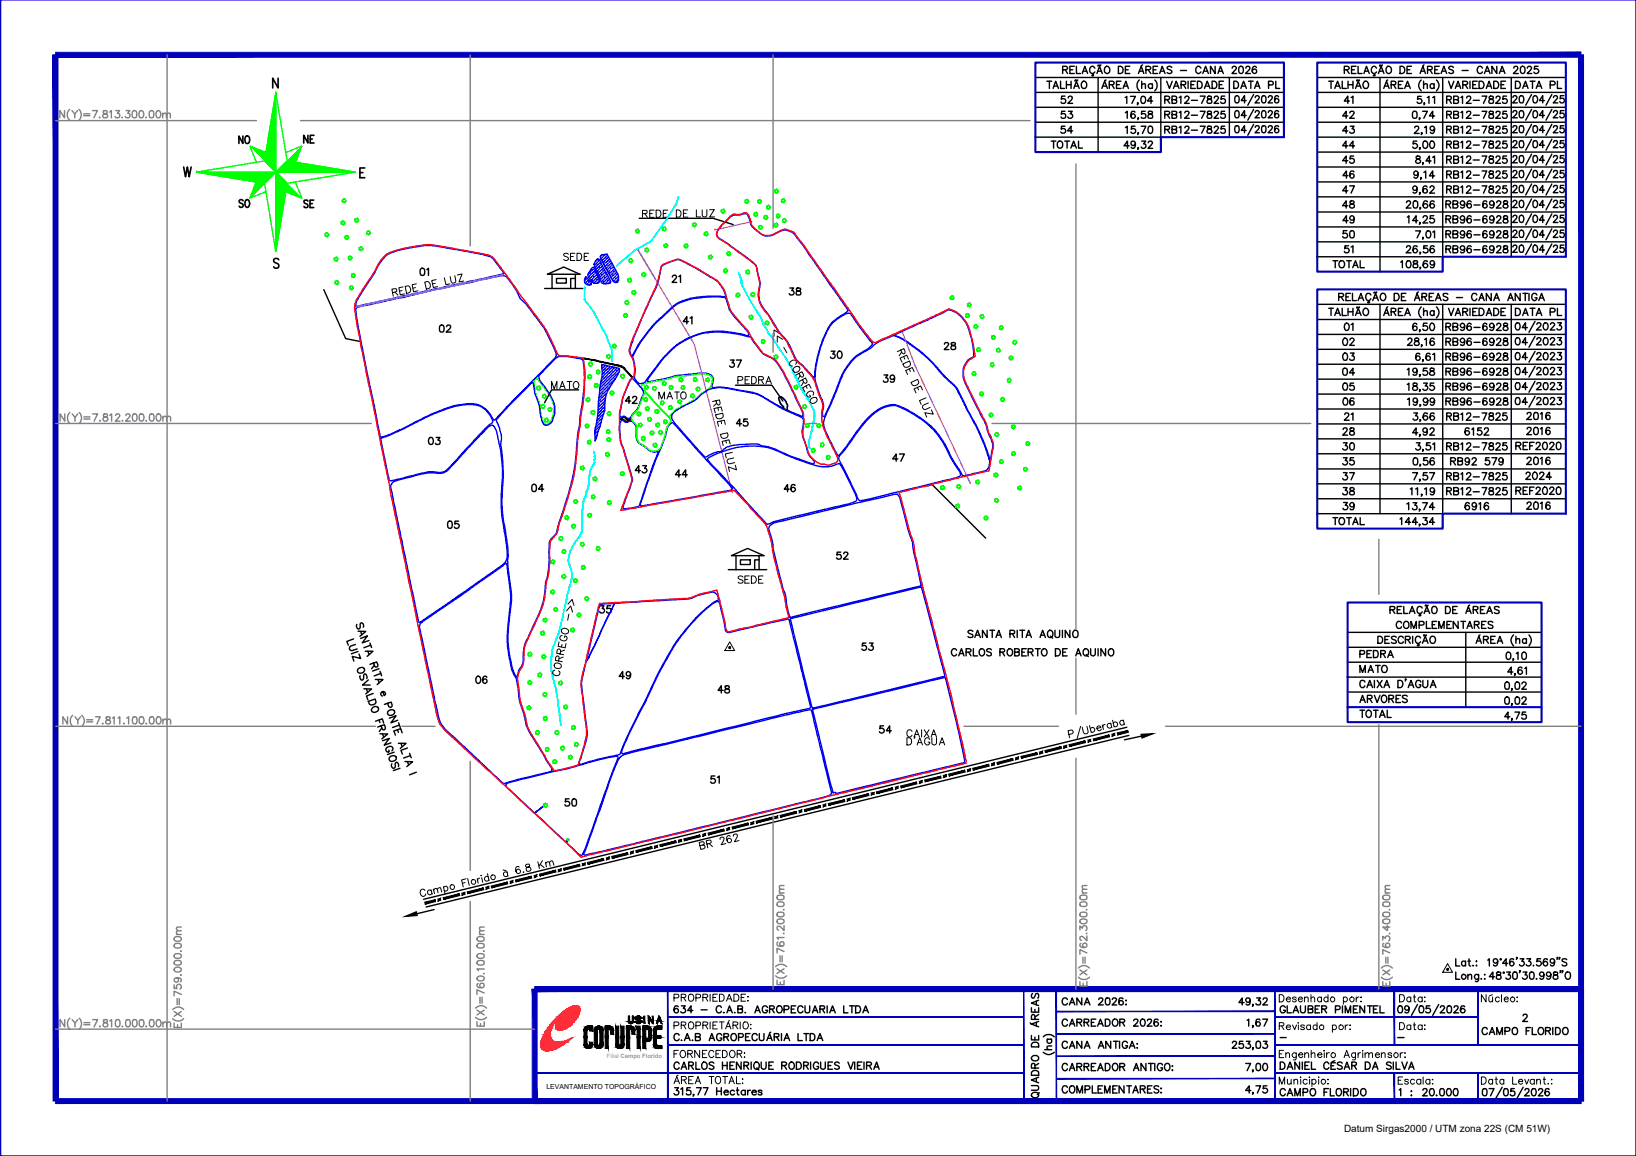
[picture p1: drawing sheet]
<svg xmlns="http://www.w3.org/2000/svg" width="297mm" height="210mm" viewBox="0 0 297 210" stroke-linecap="round" stroke-linejoin="round" font-family="sans-serif">
<defs><g id="words">
<g font-size="4.4">
<text x="191.9" y="20.1">52</text>
<text x="243.1" y="20.1">41</text>
<text x="255.4" y="22.9">0,74</text>
<text x="42.3" y="27.2">NO</text>
<text x="54.3" y="27.2">NE</text>
<text x="191.6" y="25.4">54</text>
<text x="243.1" y="25.4">43</text>
<text x="243.1" y="28.2">44</text>
<text x="243.1" y="33.5">46</text>
<text x="42.7" y="38.8">SO</text>
<text x="54.3" y="38.8">SE</text>
<text x="243.1" y="39.2">48</text>
<text x="243.1" y="36.3">47</text>
<text x="243.1" y="44.5">50</text>
<text x="243.1" y="47.3">51</text>
<text x="121" y="52.6">21</text>
<text x="123.1" y="60">41</text>
<text x="243.1" y="61.4">01</text>
<text x="131.6" y="68.1">37</text>
<text x="133" y="70.9">PEDRA</text>
<text x="149.9" y="66.3">30</text>
<text x="159.5" y="70.6">39</text>
<text x="243.1" y="66.7">03</text>
<text x="243.1" y="74.8">06</text>
<text x="133" y="78.7">45</text>
<text x="243.1" y="82.9">30</text>
<text x="114.3" y="87.1">43</text>
<text x="121.7" y="87.8">44</text>
<text x="161.2" y="85">47</text>
<text x="141.5" y="90.7">46</text>
<text x="243.1" y="91">38</text>
<text x="243.1" y="93.8">39</text>
<text x="265.3" y="93.8">6916</text>
<text x="133" y="107.2">SEDE</text>
<text x="107.9" y="112.5">35</text>
<text x="155.6" y="119.2">53</text>
<text x="111.5" y="124.5">49</text>
<text x="245.9" y="120.7">PEDRA</text>
<text x="245.9" y="123.5">MATO</text>
<text x="129.5" y="127">48</text>
<text x="128.1" y="143.6">51</text>
</g>
<text font-size="4.4" fill="#00f" x="101.6" y="48.7">SEDE</text>
<g font-size="4.4" fill="#0f0">
<text x="99.1" y="72">MATO</text>
<text x="118.9" y="73.7">MATO</text>
</g>
<text font-size="4.4" fill="#fafafa" x="158.7" y="134.4">54</text>
<g font-size="4">
<text x="191.9" y="22.6">53</text>
<text x="210.6" y="22.6">RB12-7825</text>
<text x="243.1" y="22.6">42</text>
<text x="261.8" y="22.6">RB12-7825</text>
<text x="243.1" y="41.6">49</text>
<text x="261.8" y="41.6">RB96-6928</text>
<text x="75.5" y="51.2">01</text>
<text x="142.5" y="54.7">38</text>
<text x="79" y="61.4">02</text>
<text x="170.4" y="64.6">28</text>
<text x="243.1" y="63.9">02</text>
<text x="261.8" y="63.9">RB96-6928</text>
<text x="243.1" y="72">05</text>
<text x="261.8" y="72">RB96-6928</text>
<text x="112.5" y="74.4">42</text>
<text x="276.2" y="77.3">2016</text>
<text x="76.9" y="81.8">03</text>
<text x="243.1" y="80.1">28</text>
<text x="265.3" y="80.1">6152</text>
<text x="243.1" y="88.2">37</text>
<text x="261.8" y="88.2">RB12-7825</text>
<text x="276.2" y="88.2">2024</text>
<text x="95.6" y="90.3">04</text>
<text x="80.4" y="97">05</text>
<text x="151" y="102.7">52</text>
<text x="85.4" y="125.2">06</text>
<text x="101.6" y="147.5">50</text>
<text x="275.5" y="186.6">2</text>
</g>
<g font-size="2.6">
<text x="231.4" y="189.8">-</text>
<text x="252.9" y="189.8">-</text>
</g>
<text font-size="1.8" x="244" y="205.5">Datum Sirgas2000 / UTM zona 22S (CM 51W)</text>
<text font-size="1.3" x="99.2" y="197.8">LEVANTAMENTO TOPOGRÁFICO</text>
<text font-size="1.1" fill="#989898" x="110.2" y="192">Filial Campo Florido</text>
</g></defs>
<!-- layer: 0114000634054 -->
<path d="M147.5 128.8l24.1-5.8 2.4 9.7 1.1 5.2v.5l-23.3 5.7-.1-.2h-.4l-.6-1.9z" fill="none" stroke="#00f" stroke-width=".25"/>
<!-- layer: 0114000634053 -->
<path d="M143.5 112.3l23.8-5.7 4.3 16.1-24.1 5.9z" fill="none" stroke="#00f" stroke-width=".25"/>
<!-- layer: 0114000634052 -->
<path d="M139.9 95.4l.7-.5 15.3-3.7 7-1.5 .5 .6 1.8 6.9a3.8 3.8 0 0 1 .5 2l1.5 7.2-23.7 5.7-.4-1.2-.3-1.4a4.9 4.9 0 0 0-.6-2.5l-1.8-7.4a11.3 11.3 0 0 0-.8-3.4v-.3z" fill="none" stroke="#00f" stroke-width=".25"/>
<!-- layer: MATO -->
<g fill="none" stroke="#0f0" stroke-width=".25">
<path d="M62.2 36.2l.2 .1 .2-.2v.2h.2l-.2 .5-.5-.2zM131 38.1l.2-.1a.3 .3 0 0 1 .3 .2 .3 .3 0 0 1 0 .3l-.1 .2-.2-.1a.17 .17 0 0 1-.2 0 .17 .17 0 0 1 0-.2zM135.3 36.3l.4-.1 .1 .2 .2 .1-.3 .4-.2-.1h-.2zM136.9 38.7h.2l.2-.2 .2 .3a.29 .29 0 0 1-.1 .4 .29 .29 0 0 1-.3 0l-.2-.1zM137.8 36.8l-.1 .1-.1-.1 .1-.2-.1-.1 .5-.2v.2l.2 .1-.3 .4-.1-.2M138.8 39.3l.2-.1a.29 .29 0 0 1 .3 .1 .29 .29 0 0 1 0 .3l-.2 .2-.1-.1-.1 .1a.16 .16 0 0 1-.2-.1 .16 .16 0 0 1 .1-.2zM139.2 37.4h.2l.2-.1 .1 .1a.27 .27 0 0 1 .1 .4 .27 .27 0 0 1-.3 .1h-.3zM140.7 34.5l.2-.1a.27 .27 0 0 1 .3 .1 .27 .27 0 0 1 0 .4 .29 .29 0 0 1-.3 .1 .29 .29 0 0 1-.2-.2zM141 39h.2l.1-.2 .2 .1v.2h.1l-.1 .5-.5-.2zM141.9 36.3l.4-.2 .1 .2a.27 .27 0 0 1 .1 .3 .27 .27 0 0 1-.4 .1h-.2zM142.1 39.8h.2l.1-.1a.37 .37 0 0 1 .2 .6h-.5zM59.3 42.8l.2 .2 .1-.2a.2 .2 0 0 0 .1-.2 .2 .2 0 0 0-.2-.2v-.1l-.5 .1v.5h.3"/>
<path d="M60.7 46.8h.5v.1l.2 .1-.2 .4-.5-.1zM61.1 51.5l.2 .2v-.3h.1a.15 .15 0 0 0 .1-.1 .15 .15 0 0 0-.2-.1v-.3l-.4 .1v.3a.15 .15 0 0 0 0 .2 .15 .15 0 0 0 .2 0M62 40.2l.2 .1 .1-.2 .2 .1a.33 .33 0 0 1 0 .4 .33 .33 0 0 1-.3 .2l-.2-.1zM62.6 42.9h.3l.1-.2a.39 .39 0 0 1 .1 .7h-.4zM63.3 46.6h.2v-.1h.2l.1 .1a.32 .32 0 0 1 .1 .4 .32 .32 0 0 1-.3 .2l-.1-.2h-.2zM63.7 52.5l.2 .1 .3-.3-.2-.4-.6 .2 .2 .2-.1 .2h.2M63.8 49.9l.3-.2a.3 .3 0 0 1 .3 .2 .3 .3 0 0 1 0 .3 .29 .29 0 0 1-.3 .1 .29 .29 0 0 1-.3-.2h.1zM64.7 40.2l-.2 .1-.1-.2 .1-.1-.1-.2 .5-.2v.2l.2 .2-.3 .4-.1-.2M65.2 44.9l.2 .1 .2-.2 .3 .4-.3 .3-.1-.1-.2 .1-.1-.2 .1-.1-.1-.1zM66.6 42.1l.2-.1a.27 .27 0 0 1 .3 .1 .27 .27 0 0 1 0 .3l-.1 .2-.2-.1v.1a.16 .16 0 0 1-.2-.1 .16 .16 0 0 1 .1-.2zM113.3 57l.2 .1 .2-.2 .1 .3a.26 .26 0 0 1 0 .3 .26 .26 0 0 1-.3 0h-.3zM113.5 54.7l.4-.2 .1 .2a.27 .27 0 0 1 .1 .4 .27 .27 0 0 1-.3 .1l-.3-.1z"/>
<path d="M114 50.6l.2 .1 .3-.2v.2l.2 .1-.2 .4-.5-.1zM114.2 47.1l.4-.1 .1 .2 .2 .1-.2 .4-.3-.1a.16 .16 0 0 1-.2-.1 .16 .16 0 0 1 .1-.2zM114.8 52.9l.2-.1a.29 .29 0 0 1 .3 .1 .29 .29 0 0 1 0 .3l-.1 .3-.2-.1a.16 .16 0 0 1-.2-.1 .16 .16 0 0 1 0-.2zM115.4 41.8h.3l.1-.2 .1 .2a.32 .32 0 0 1 .1 .3 .32 .32 0 0 1-.2 .2l-.4-.1zM116.6 49.6l.5-.1v.2l.1 .1-.1 .4-.5-.1zM117.1 45.2l.5-.1v.2a.15 .15 0 0 1 .2 .1 .15 .15 0 0 1-.1 .2l-.1 .2-.4-.1zM120.3 41.3l.2 .1 .1-.2 .2 .1a.34 .34 0 0 1 .1 .4 .34 .34 0 0 1-.3 .2v-.1h-.3zM120.6 44.4h.2l.1-.1 .2 .1a.34 .34 0 0 1 .1 .3 .34 .34 0 0 1-.3 .3l-.1-.2h-.2zM124.3 44.4l.2 .1 .2-.2v.2h.2l-.2 .5-.2-.1a.14 .14 0 0 1-.2 0 .14 .14 0 0 1 0-.2zM125.8 40.6h.2v-.1h.2l.1 .1a.32 .32 0 0 1 0 .4 .32 .32 0 0 1-.2 .2l-.1-.2h-.2zM127.9 42.2l.2-.1a.29 .29 0 0 1 .4 .2 .29 .29 0 0 1-.1 .3l-.1 .2-.2-.1a.16 .16 0 0 1-.2 0 .16 .16 0 0 1 .1-.3zM128.9 46.9l.2 .1 .2-.2a.32 .32 0 0 0-.4-.4l-.2 .1 .1 .2a.15 .15 0 0 0-.1 .2 .15 .15 0 0 0 .1 .1l.1-.1"/>
<path d="M131.4 49l.5-.2v.2l.2 .2-.3 .3-.1-.1-.2 .1-.1-.2 .1-.1zM132 45.9l.2-.1a.29 .29 0 0 1 .3 .1 .29 .29 0 0 1 .1 .3l-.2 .3-.2-.2v.1a.16 .16 0 0 1-.2-.1 .16 .16 0 0 1 .1-.2zM133.9 53.8l.2 .1v-.2h.2a.33 .33 0 0 0-.4-.4l-.2 .1v.2a.15 .15 0 0 0 0 .2 .15 .15 0 0 0 .2 0M135.5 49.2l.3-.2a.39 .39 0 0 1 .2 .7h-.5zM136.3 57.8l.2 .2 .2-.4-.2-.4-.5 .2v.4h.3M136.4 53.3l.4-.2 .3 .4-.3 .3-.2-.1-.1 .1-.2-.2 .2-.1zM137.7 41.1l.4-.2 .2 .1a.35 .35 0 0 1 .1 .4 .35 .35 0 0 1-.3 .2l-.1-.1h-.2l.1-.2zM139.2 58.9l-.3-.1 .2-.2h-.2l.1-.2h.2l.1-.1 .2 .1a.34 .34 0 0 1 .1 .4 .34 .34 0 0 1-.3 .2l-.1-.1M140.8 41.1l.2 .1 .2-.2a.32 .32 0 0 0-.4-.4l-.2 .1v.2a.17 .17 0 0 0 0 .2 .17 .17 0 0 0 .2 0M172.5 53.9l.3-.1a.27 .27 0 0 1 .3 .1 .27 .27 0 0 1 0 .3l-.1 .2-.4-.1zM175.4 57h.2a.31 .31 0 0 1 .3 .1 .31 .31 0 0 1 0 .4l-.1 .2-.2-.2a.16 .16 0 0 1-.3 0 .16 .16 0 0 1 .1-.2zM175.7 55.1l.2 .1 .1-.2 .2 .1a.34 .34 0 0 1 .1 .4 .34 .34 0 0 1-.3 .2l-.1-.1h-.2z"/>
<path d="M176.9 59.1l.4-.2 .2 .4-.3 .4-.1-.2-.2 .1zM178 57.3l.3-.2a.37 .37 0 0 1 .2 .7h-.5l.1-.3zM181.5 59.3l.2-.1a.3 .3 0 0 1 .3 .1 .3 .3 0 0 1 0 .4l-.1 .2-.4-.1zM97.1 68.9l.4-.2 .9 1.1 1.5 2.2a3.9 3.9 0 0 1-.3 4.8 .67 .67 0 0 1-.8 .1 .67 .67 0 0 1-.3-.7l-.3-1.1a6.9 6.9 0 0 0-.9-3.5l-.1-.3a4.8 4.8 0 0 1-.1-2.4zM97.5 70.3l.2-.1a.3 .3 0 0 1 .3 .1 .3 .3 0 0 1 0 .3l-.1 .2h-.4zM98.3 73.5h.2a.29 .29 0 0 1 .3 .1 .29 .29 0 0 1 0 .3l-.1 .2-.2-.1-.1 .1-.2-.1zM98.9 76l.2 .1 .2-.2 .1 .2 .2 .1-.3 .4-.4-.1zM99.6 74.1l.3-.1a.44 .44 0 0 1 .2 .6h-.5zM106.3 77.1h.2l.1-.1 .2 .1a.34 .34 0 0 1 .1 .4 .34 .34 0 0 1-.3 .2l-.1-.1h-.2zM106.9 65.9h.2l.2-.1 .1 .1a.33 .33 0 0 1 .1 .3 .33 .33 0 0 1-.3 .2h-.3zM107.4 74.6l.2 .1 .2-.2 .1 .2 .1 .1-.2 .4-.2-.1a.14 .14 0 0 1-.2 0 .14 .14 0 0 1 0-.2zM108 69.8l.2-.1a.3 .3 0 0 1 .3 .1 .3 .3 0 0 1 0 .4l-.1 .2-.2-.2a.17 .17 0 0 1-.2 .1 .17 .17 0 0 1 0-.3z"/>
<path d="M108.3 67.3l.4-.1 .1 .2a.15 .15 0 0 1 .2 .1 .15 .15 0 0 1-.2 .2l-.1 .2-.4-.1zM110.1 78.2l.5-.1v.1l.2 .1-.2 .4-.5-.1zM110.2 64.5l.4-.1a.39 .39 0 0 1 .1 .6h-.5zM110.2 79.6h.3a.27 .27 0 0 1 .3 .1 .27 .27 0 0 1 0 .3l-.1 .2-.4-.1zM110.3 74.9l.4-.1 .1 .2h.1l-.1 .5-.3-.1a.16 .16 0 0 1-.2-.1 .16 .16 0 0 1 0-.2zM110.8 71.1l.2-.1a.29 .29 0 0 1 .3 .1 .29 .29 0 0 1 .1 .4l-.2 .2-.2-.1a.16 .16 0 0 1-.2 0 .16 .16 0 0 1 .1-.3zM111.2 62.6l.5-.1v.2l.2 .2-.3 .3-.1-.2-.2 .1-.1-.1 .1-.2zM112.8 68.1l.2-.1a.28 .28 0 0 1 .3 .1 .28 .28 0 0 1 0 .4l-.1 .2-.2-.1a.15 .15 0 0 1-.2 0 .15 .15 0 0 1 0-.3zM115.9 77l.3-.1a.27 .27 0 0 1 .3 .1 .27 .27 0 0 1 0 .3 .29 .29 0 0 1-.3 .2 .29 .29 0 0 1-.3-.3h.1zM116.6 69.9l.9-.4 2.8-.5a13.9 13.9 0 0 1 4.6-.8l1.8-.3a2.36 2.36 0 0 1 2.6 .7l.1 .2a2.38 2.38 0 0 1-.8 1.8l-1 .7a12.7 12.7 0 0 1-4.3 2.7 3.3 3.3 0 0 0-1.7 1.8l-2.6-2.7-2.3-2.6-.2-.3zM116.7 79.8l.3 .2v-.2a.16 .16 0 0 0 .2-.2 .16 .16 0 0 0-.2-.1v-.2l-.5 .1v.5h.2M116.9 71.5a.35 .35 0 0 1 .6 .1l4 4.3a.56 .56 0 0 1 .3 .5 .56 .56 0 0 1-.3 .5 6 6 0 0 0-.9 2.6 3.8 3.8 0 0 1-1.1 2.3l-.9 .1a1.07 1.07 0 0 1-1-.5l-.5-.4a2.1 2.1 0 0 1-1.5-2.7 1.66 1.66 0 0 0-.7-1.9 1.09 1.09 0 0 1 .5-1.6l.5-.5z"/>
<path d="M117.6 75.9l.3-.1a.3 .3 0 0 1 .3 .2 .3 .3 0 0 1 0 .3l-.1 .2-.4-.1zM118.1 78.4h.2l.2-.2 .1 .3a.28 .28 0 0 1 0 .3 .28 .28 0 0 1-.3 .1l-.2-.1zM119.1 76.9l.2 .1 .2-.2 .1 .1a.33 .33 0 0 1 .1 .4 .33 .33 0 0 1-.3 .2l-.3-.1zM119.6 78.3h.3l.1-.2 .1 .1v.2h.2l-.2 .4-.5-.1zM120.5 76.4h.2l.1-.1h.2v.1a.32 .32 0 0 1 .1 .3 .32 .32 0 0 1-.3 .2v-.1h-.3zM123.3 68.8l.3-.1a.27 .27 0 0 1 .3 .1 .27 .27 0 0 1 0 .3l-.1 .2-.2-.1a.15 .15 0 0 1-.3 0 .15 .15 0 0 1 0-.2zM125.9 68.7h.2l.2-.1 .2 .2a.26 .26 0 0 1 0 .3 .26 .26 0 0 1-.4 .1v-.1a.14 .14 0 0 1-.2 0 .14 .14 0 0 1 .1-.2zM128.2 68.8h.2l.1-.2a.42 .42 0 0 1 .2 .7l-.5-.1zM138.2 61.8l.3-.1a.3 .3 0 0 1 .3 .1 .3 .3 0 0 1 0 .4 .29 .29 0 0 1-.3 .1 .29 .29 0 0 1-.3-.2zM140.6 64.5h.2a.3 .3 0 0 1 .3 .1 .3 .3 0 0 1 0 .4l-.1 .2-.2-.2a.15 .15 0 0 1-.2 0 .15 .15 0 0 1 0-.2zM144.5 70.5l.1 .1a.35 .35 0 0 0 .2-.5 .29 .29 0 0 0-.4-.1 .29 .29 0 0 0-.1 .3 .16 .16 0 0 0-.1 .2 .16 .16 0 0 0 .2 .1l.1-.1M145.8 73.6h.2l.1-.1 .2 .1a.34 .34 0 0 1 .1 .4 .34 .34 0 0 1-.3 .2l-.1-.1h-.2z"/>
<path d="M146.5 77.4l.3 .2v-.2l.2-.1-.2-.4-.5 .1v.5h.2M148.4 77.1l.2-.1a.3 .3 0 0 1 .3 .1 .3 .3 0 0 1 0 .3l-.1 .3-.2-.2a.17 .17 0 0 1-.2 0 .17 .17 0 0 1 0-.2zM176.6 67.6l.2-.1a.3 .3 0 0 1 .3 .2 .3 .3 0 0 1 0 .3l-.1 .2-.2-.1a.15 .15 0 0 1-.2 0 .15 .15 0 0 1 0-.2zM177.4 63.3h.2l.2-.2 .2 .3a.26 .26 0 0 1-.1 .3 .26 .26 0 0 1-.3 .1v-.1a.14 .14 0 0 1-.2 0 .14 .14 0 0 1 0-.2zM177.9 71.3l.5-.1 .2 .4-.3 .3-.1-.2-.2 .1zM179.6 75.2l.4-.2a.39 .39 0 0 1 .2 .6l-.1 .1-.2-.1a.16 .16 0 0 1-.3 0 .16 .16 0 0 1 .1-.3zM179.9 66l.2-.1a.29 .29 0 0 1 .3 .1 .29 .29 0 0 1 0 .4l-.2 .2-.1-.2-.1 .1a.16 .16 0 0 1-.2-.1 .16 .16 0 0 1 .1-.2zM180.1 61l.2 .1 .2-.2 .2 .4-.2 .3-.2-.1-.1 .1-.2-.2 .2-.1-.2-.1zM180.7 78.7l.3-.2a.39 .39 0 0 1 .2 .7l-.2 .1-.1-.2a.15 .15 0 0 1-.2 0 .15 .15 0 0 1 0-.2zM181 63.3l.2 .1 .2-.2v.2l.2 .1-.2 .4-.5-.1zM181.7 72.3h.3l.1-.1h.1v.2h.2l-.2 .5-.5-.2zM182.9 68.8h.3l.1-.1 .1 .1v.1l.2 .1-.2 .4-.5-.1z"/>
<path d="M183.3 64.8l.2-.1a.29 .29 0 0 1 .3 .1 .29 .29 0 0 1 0 .3l-.1 .3-.2-.2v.1a.16 .16 0 0 1-.2-.1 .16 .16 0 0 1 0-.2zM183.7 77.3l.4-.2 .2 .4-.2 .4-.2-.2-.1 .1zM183.9 61.9h.2l.2-.1a.37 .37 0 0 1 .1 .6h-.4zM101.5 97.6h.3l.1-.2 .2 .2a.35 .35 0 0 1 0 .3 .35 .35 0 0 1-.3 .2v-.1h-.3zM102.1 100l.2-.1a.27 .27 0 0 1 .4 .1 .27 .27 0 0 1-.1 .3 .29 .29 0 0 1-.3 .2 .29 .29 0 0 1-.2-.3zM102.6 93.8l.5-.1v.2h.2l-.2 .4-.5-.1zM103.8 95.3h.2l.2-.1 .1 .1a.34 .34 0 0 1 .1 .4 .34 .34 0 0 1-.3 .2v-.1h-.3zM104.2 90.9l.4-.2a.44 .44 0 0 1 .1 .7h-.4zM105.4 84.7l.2 .1 .1-.2a.36 .36 0 0 1 .2 .6v.1l-.3-.1-.1 .1-.1-.2zM105.4 98.6l.5-.1v.2h.2l-.2 .5-.3-.1a.16 .16 0 0 1-.2-.1 .16 .16 0 0 1 .1-.2zM106.7 80.1l.3-.2 .3 .3-.2 .5-.2-.2h-.2zM106.8 93.4l.3-.2a.44 .44 0 0 1 .2 .7h-.5z"/>
<path d="M107.4 90l.5-.1v.2h.2l-.2 .5-.5-.1zM107.7 86.7l.2 .1 .2-.2 .1 .2h.2l-.3 .5-.4-.2zM108.3 99.4l.2-.1a.31 .31 0 0 1 .4 .1 .31 .31 0 0 1 0 .4l-.1-.1-.1 .3-.2-.2a.16 .16 0 0 1-.2 0 .16 .16 0 0 1 .1-.2zM110 82.3l.3-.1a.38 .38 0 0 1 .2 .5v.2l-.3-.2-.1 .1-.1-.1zM110.3 91l.3-.1a.31 .31 0 0 1 .3 .2 .31 .31 0 0 1 0 .3l-.1 .2-.2-.1a.16 .16 0 0 1-.3 0 .16 .16 0 0 1 .1-.3zM112.9 86.2l.2 .2 .1-.3 .1 .1a.15 .15 0 0 0 .1-.2 .15 .15 0 0 0-.2-.1l-.1-.2h-.3l-.1 .3a.15 .15 0 0 0 0 .2 .15 .15 0 0 0 .2 0M118.9 81l.2 .2v-.2h.1a.33 .33 0 0 0-.3-.5l-.3 .1 .1 .2a.16 .16 0 0 0-.1 .3 .16 .16 0 0 0 .3 0M147.3 81.6l.4-.2a.37 .37 0 0 1 .2 .7h-.5v-.3zM149 80.6h.2l.2-.2 .1 .3a.29 .29 0 0 1 0 .3 .29 .29 0 0 1-.4 0h-.1zM150 82.9l.3-.1a.27 .27 0 0 1 .3 .1 .27 .27 0 0 1 0 .3 .29 .29 0 0 1-.3 .2 .29 .29 0 0 1-.2-.3zM170.8 88.3l.3 .1 .1-.2 .2 .1a.34 .34 0 0 1 0 .4 .34 .34 0 0 1-.3 .2v-.1h-.3zM173.6 91.7h.2l.1-.2a.37 .37 0 0 1 .2 .7h-.5z"/>
<path d="M173.8 88.1l.2 .1 .1-.2a.39 .39 0 0 1 .2 .6l-.2 .1-.3-.1zM177.2 87.3h.2l.2-.2 .2 .3a.26 .26 0 0 1 0 .3 .26 .26 0 0 1-.4 .1l-.2-.1zM178.7 93.8l.4-.1 .1 .2a.15 .15 0 0 1 .2 .2 .15 .15 0 0 1-.2 .1l-.1 .2-.2-.1a.16 .16 0 0 1-.2 0 .16 .16 0 0 1 .1-.3zM180.5 86h.2l.2-.1 .2 .2a.26 .26 0 0 1 0 .3 .26 .26 0 0 1-.4 .1h-.2zM180.6 90.6h.3l.1-.1 .2 .2a.26 .26 0 0 1 0 .4 .26 .26 0 0 1-.3 0h-.3zM181.5 83.6l.3-.1a.27 .27 0 0 1 .3 .1 .27 .27 0 0 1 0 .4l-.1 .2-.4-.1zM183.7 82.2l.3-.1a.3 .3 0 0 1 .3 .1 .3 .3 0 0 1 0 .3 .29 .29 0 0 1-.3 .2 .29 .29 0 0 1-.3-.3zM184.8 88.4l.3-.1a.27 .27 0 0 1 .3 .1 .27 .27 0 0 1 0 .3 .29 .29 0 0 1-.3 .2 .29 .29 0 0 1-.3-.2l.1-.1zM185.9 85h.2l.1-.1a.42 .42 0 0 1 .2 .6h-.4zM186.3 80.4h.2l.2-.2 .2 .2a.26 .26 0 0 1 0 .4 .26 .26 0 0 1-.4 0h-.2zM95.9 118.6h.2l.2-.2 .2 .3a.26 .26 0 0 1-.1 .3 .26 .26 0 0 1-.3 .1h-.2zM98.2 114.7l.5-.1 .2 .3-.2 .4-.2-.1a.15 .15 0 0 1-.3 0 .15 .15 0 0 1 0-.2z"/>
<path d="M98.5 119l.4-.1v.2h.2l-.2 .5-.3-.1a.16 .16 0 0 1-.2-.1 .16 .16 0 0 1 .1-.2zM98.7 112.4h.2l.2-.2v.3h.2l-.2 .5-.5-.2zM100 107.3l.3-.1a.27 .27 0 0 1 .3 .1 .27 .27 0 0 1 0 .3l-.1 .2h-.4zM100.1 101.8l.5-.1 .1 .3-.1 .1-.1 .3-.4-.2zM100.6 110.4l.2 .1 .2-.2 .2 .2a.26 .26 0 0 1-.1 .4 .26 .26 0 0 1-.3 0l-.2-.1zM102.1 104.5l.2-.1a.3 .3 0 0 1 .3 .1 .3 .3 0 0 1 0 .3 .29 .29 0 0 1-.3 .2 .29 .29 0 0 1-.2-.3zM103.7 114.2l.2-.1a.29 .29 0 0 1 .3 .1 .29 .29 0 0 1 0 .3l-.2 .3-.1-.2-.1 .1a.16 .16 0 0 1-.2-.1 .16 .16 0 0 1 .1-.2zM104.1 105.3l.3-.1a.27 .27 0 0 1 .3 .1 .27 .27 0 0 1 0 .3 .29 .29 0 0 1-.3 .2 .29 .29 0 0 1-.2-.3h.1zM105.1 111.9l.1 .1 .3-.3-.2-.4-.5 .1v.5h.3M105.6 102.8h.2l.2-.1 .1 .2h.1l-.2 .5-.2-.1a.14 .14 0 0 1-.2 0 .14 .14 0 0 1 0-.2zM106.2 108.5l.5-.2v.3l.2 .1-.3 .4-.1-.2-.2 .1-.1-.2 .1-.1zM95.7 128.3h.3l.1-.1 .2 .2a.26 .26 0 0 1 0 .3 .26 .26 0 0 1-.3 .1l-.3-.1z"/>
<path d="M95.9 123.7h.2l.2-.2 .1 .3h.1v.2l-.1 .1v.1h-.5zM97.3 132.8l.2-.1a.27 .27 0 0 1 .3 .1 .27 .27 0 0 1 0 .4 .29 .29 0 0 1-.3 .1 .29 .29 0 0 1-.2-.2zM97.8 122.3l.3-.1a.39 .39 0 0 1 .1 .6l-.2 .1-.3-.1zM98.7 125.9h.2l.2-.2v.3h.2l-.2 .5-.5-.2zM98.7 130.2l.2 .1 .2-.2 .1 .2 .1 .1-.2 .4-.4-.1zM99.3 136.3l-.2 .1-.1-.2v-.3l.4-.2 .3 .4-.2 .1v.2l-.2-.1M100.4 138.1h.3l.1-.2 .2 .3a.26 .26 0 0 1 0 .3 .26 .26 0 0 1-.3 .1l-.3-.1zM100.8 132.8h.2l.2-.2 .2 .3a.28 .28 0 0 1 0 .3 .28 .28 0 0 1-.4 .1l-.2-.1zM101.7 124.2l-.2 .1-.1-.1 .1-.2-.1-.1 .4-.3 .3 .5-.3 .3-.1-.2M101.8 135.7h.3l.1-.2 .1 .1a.34 .34 0 0 1 .1 .4 .34 .34 0 0 1-.3 .2v-.1h-.3zM102.4 128.2h.2l.1-.2a.39 .39 0 0 1 .2 .6h-.5zM103.3 137.3l.4-.2v.2l.2 .1-.2 .5-.2-.2a.16 .16 0 0 1-.3 0 .16 .16 0 0 1 .1-.2z"/>
<path d="M104.1 132.3l.2 .2 .1-.2a.15 .15 0 0 0 .1-.2 .15 .15 0 0 0-.2-.1v-.2h-.4l-.1 .3a.15 .15 0 0 0 0 .2 .15 .15 0 0 0 .2 0M104.3 135l.3-.1a.27 .27 0 0 1 .3 .1 .27 .27 0 0 1 0 .3 .29 .29 0 0 1-.3 .2 .29 .29 0 0 1-.3-.3h.1z"/>
<circle cx="99" cy="146.3" r=".32"/>
<circle cx="103.1" cy="152.5" r=".16"/>
</g>
<!-- layer: MARGEM -->
<path d="M.1 0h296.9v209.9h-296.9z" fill="none" stroke="#0000b8" stroke-width=".25"/>
<g fill="#0000b8" stroke="#0000b8" stroke-width=".18">
<path d="M9.6 10l.9 189.9v-189.9zM9.6 10l.9 189.9h-.9z"/>
<path d="M10.1 199.5v.9l276.9-.9zM10.1 200.4l276.9-.9v.9z"/>
<path d="M286.6 10v189.9h.9zM286.6 10h.9v189.9z"/>
<path d="M10.1 10.4h276.9v-.9zM10.1 9.5h276.9l-276.9 .9z"/>
<path d="M185.8 179.6l.1 20.1zM185.8 179.6l.1 20.1z"/>
<path d="M97.1 194.8h88.8zM97.1 194.9l88.8-.1z"/>
<path d="M231.5 194.8h55.5zM231.5 194.9l55.5-.1z"/>
<path d="M121.2 189.7h64.7zM121.2 189.8l64.7-.1z"/>
<path d="M231.5 189.7h55.6zM231.5 189.8l55.6-.1z"/>
<path d="M121.2 184.6h64.7zM121.2 184.7l64.7-.1z"/>
<path d="M121.2 179.6l.1 20.3zM121.2 179.6l.1 20.3z"/>
<path d="M191.8 179.6v20.1zM191.8 179.6v20.1z"/>
<path d="M231.4 179.6l.1 20.1zM231.4 179.6l.1 20.1z"/>
<path d="M253.1 194.8l.1 5.1v-5.1zM253.1 194.8l.1 5.1h-.1z"/>
<path d="M268.3 194.8l.1 5.1zM268.3 194.8l.1 5.1z"/>
<path d="M231.5 184.6h36.8zM231.5 184.7l36.8-.1z"/>
<path d="M268.3 179.6l.1 10.2zM268.3 179.6l.1 10.2z"/>
<path d="M253.1 179.6v10.2h.1zM253.1 179.6h.1v10.2z"/>
<path d="M191.8 183.6h39.7zM191.8 183.7l39.7-.1z"/>
<path d="M191.8 187.7h39.7zM191.8 187.8l39.7-.1z"/>
<path d="M191.8 191.7h39.7zM191.8 191.8l39.7-.1z"/>
<path d="M191.8 195.8h39.7zM191.8 195.9l39.7-.1z"/>
<path d="M286.6 179.6l.9 20.3v-20.3zM286.6 179.6l.9 20.3h-.9z"/>
<path d="M97.1 200.4h189.9v-.9zM97.1 199.5h189.9l-189.9 .9z"/>
<path d="M96.6 179.6v20.3h.9zM96.6 179.6h.9v20.3z"/>
<path d="M97.1 179.1v1l189.9-1zM97.1 180.1l189.9-1v1z"/>
<path d="M121.2 179.6l.1 20.1zM121.2 179.6l.1 20.1z"/>
</g>
<g fill="none" stroke="#000" stroke-width=".25">
<path d="M114.1 185.5a.45 .45 0 0 0 .4 .4 .45 .45 0 0 0 .5-.4v-1h-.2v1M114.1 185.5v-1h.2v1M114.2 185.5l.3 .2 .3-.2M122.5 197.5h.7l-.4 .5a.43 .43 0 0 1 .4 .4 .43 .43 0 0 1-.3 .5 .43 .43 0 0 1-.5-.3M123.1 182.8l-.1-.1a.42 .42 0 0 0-.5 .2 .6 .6 0 0 0-.2 .6 .6 .6 0 0 0 .5 .4 .4 .4 0 0 0 .4-.4 .4 .4 0 0 0-.4-.4 .4 .4 0 0 0-.4 .4M123.3 188a.48 .48 0 0 0-.5-.3 .48 .48 0 0 0-.4 .4v.4a.48 .48 0 0 0 .4 .5 .48 .48 0 0 0 .5-.3M123.3 193.2a.48 .48 0 0 0-.5-.4 .48 .48 0 0 0-.4 .6 .53 .53 0 0 0 .2 .7 .53 .53 0 0 0 .7-.2M123.6 197.8l.3-.3v1.3M123.7 194.2l.5-1.4 .5 1.4M123.7 182.6h.7l-.3 .5a.44 .44 0 0 1 .3 .7 .44 .44 0 0 1-.8-.1M123.7 188.9h.1M123.9 193.7h.6"/>
<path d="M124.3 188.9l.5-1.2 .5 1.2M124.5 188.5h.6M125 193.5l.8-.1v-.4l-.8-.2v1.4M125.3 197.5h-.6v.6a.45 .45 0 0 1 .6-.1 .45 .45 0 0 1 0 .7 .45 .45 0 0 1-.7-.1M125.5 193.5l.4 .7M125.7 188.9h.1M125.8 183.5h-.9l.6-.9v1.3M126 198.8l-.1-.1 .1 .2-.2 .2M126.3 188.3l.7-.1 .2-.3-.2-.2h-.7v1.2h.8l.1-.4-.4-.2M126.4 192.8v1.4h.7M126.5 197.5h.8l-.6 1.3M127.3 183.4h1.1"/>
<path d="M127.6 192.9a.64 .64 0 0 1 .8 .5 .64 .64 0 0 1-.4 .8 .68 .68 0 0 1-.6-.5 .68 .68 0 0 1 .2-.8zM127.7 197.5h.9l-.6 1.3M128.8 188.9l.4-1.2 .5 1.2M128.9 188.5h.7M129.6 193.1a.46 .46 0 0 0-.5-.3 .46 .46 0 0 0-.3 .4l.8 .6v.2l-.3 .2-.5-.2M130.1 197.5v1.3M130.1 198.1h.9M131 182.9a.48 .48 0 0 0-.6-.3 .48 .48 0 0 0-.4 .5v.3a.48 .48 0 0 0 .4 .5 .48 .48 0 0 0 .6-.3M131 197.5v1.3M131 188a.48 .48 0 0 0-.5-.3 .48 .48 0 0 0-.4 .4v.4a.47 .47 0 0 0 .5 .5 .47 .47 0 0 0 .4-.5h-.2M131.2 193.5h.8M131.2 192.8v1.4"/>
<path d="M131.4 183.8l-.1 .1h.2M131.4 188.3l.8-.1v-.4l-.8-.1v1.2M131.5 198.3h.7a.4 .4 0 0 0-.5-.3 .4 .4 0 0 0-.1 .6l.2 .2 .4-.2M131.9 188.3l.4 .6M132 183.9l.4-1.3 .6 1.3M132 192.8v1.4M132.2 183.5h.6M132.5 193.5h.5M132.8 187.8l.3-.1a.63 .63 0 0 1 .6 .7 .63 .63 0 0 1-.7 .5l-.3-.4zM133.3 192.8h-.8v1.4h.8M133.3 198.1a.43 .43 0 0 0-.6 0 .43 .43 0 0 0 0 .6 .43 .43 0 0 0 .6-.1M133.4 183.8l.1 .1"/>
<path d="M133.7 198h.4M133.9 197.5v1.1l.1 .2h.2M134 183.2h.7l.1-.2v-.2l-.8-.2v1.3l.8-.1v-.4l-.3-.2M134.1 188.4l.8-.2v-.4l-.8-.1v1.2M134.6 192.8v1.4l-.9-1.4v1.4M135.1 193.5l.8-.1v-.4l-.8-.2v1.4M135.3 183.8l-.1 .1h.2M135.3 198.1a.43 .43 0 0 0-.6 0 .43 .43 0 0 0 0 .6 .43 .43 0 0 0 .6-.1M135.3 198v.8M135.4 188.3h.5M135.5 193.5l.4 .7M135.7 198v.8"/>
<path d="M136.2 187.7h-.8v1.2h.8M136.3 198a.38 .38 0 0 0-.6 .3M136.4 192.8v1.4M136.6 198.3h.7a.42 .42 0 0 0-.7-.2 .42 .42 0 0 0 .2 .7l.5-.2M137 193.1a.6 .6 0 0 1 .9 .1 .6 .6 0 0 1-.3 .9 .6 .6 0 0 1-.8-.3 .6 .6 0 0 1 .2-.7zM137.1 183.9l.4-1.3 .5 1.3M137.2 183.5h.7M137.4 193.9l.4 .4M137.5 188a.48 .48 0 0 0-.6-.3 .48 .48 0 0 0-.3 .4v.4a.48 .48 0 0 0 .3 .5 .48 .48 0 0 0 .6-.3M137.9 187.7v.9a.43 .43 0 0 0 .4 .4 .43 .43 0 0 0 .4-.4v-.9M138.2 192.8v1l.4 .4 .3-.1 .2-.3v-1M138.3 198.1l-.2-.1-.4 .1 .6 .3v.4h-.4l-.2-.2"/>
<path d="M139.2 188.9l.5-1.2 .5 1.2M139.3 182.9a.48 .48 0 0 0-.5-.3 .48 .48 0 0 0-.4 .5v.3a.47 .47 0 0 0 .5 .5 .47 .47 0 0 0 .4-.5h-.3M139.4 188.5h.6M139.6 193.5h.5M139.7 183.2h.7l.2-.2-.1-.2-.8-.2v1.3M139.9 187.4l-.2 .2M140.2 183.2l.4 .7M140.4 192.8h-.8v1.4h.8M140.6 188.3l.7-.1v-.5h-.7v1.2M141 188.3l.4 .6M141.1 182.8l.3-.2a.63 .63 0 0 1 .6 .7 .63 .63 0 0 1-.7 .6l-.3-.5zM141.9 187.7v1.2"/>
<path d="M141.9 193.5l.8-.1 .1-.3-.3-.3h-.6v1.4M142.4 183.3l.7-.1 .1-.1-.1-.4-.7-.1v1.3M142.4 188.9l.5-1.2 .5 1.2M142.4 193.5l.4 .7M142.6 188.5h.6M143.4 193.1l.1-.2a.62 .62 0 0 1 .7 .3 .62 .62 0 0 1-.1 .8 .59 .59 0 0 1-.8-.1 .59 .59 0 0 1 .1-.8zM143.7 183.2h.5M144.5 182.6h-.8v1.3h.8M144.6 192.8a.73 .73 0 0 1 .8 .3 .73 .73 0 0 1 0 .9l-.4 .2h-.4zM144.9 187.7v1.2h.8M145.8 182.9a.48 .48 0 0 0-.6-.3 .48 .48 0 0 0-.3 .5v.3a.48 .48 0 0 0 .3 .5 .48 .48 0 0 0 .6-.3M145.9 193.5l.8-.1v-.4l-.8-.2v1.4"/>
<path d="M146 187.7h.8M146.2 182.6v1a.43 .43 0 0 0 .4 .3 .43 .43 0 0 0 .4-.3v-1M146.3 193.5l.5 .7M146.4 187.7v1.2M147.1 187.7h.4a.68 .68 0 0 1 .5 .6 .68 .68 0 0 1-.5 .6h-.4zM147.2 192.8v1.4M147.5 183.9l.5-1.3 .5 1.3M147.7 183.5h.6M148.4 188.9l.5-1.2 .5 1.2M148.6 188.5h.6M148.6 193.2a.48 .48 0 0 0-.5-.4 .48 .48 0 0 0-.4 .6 .53 .53 0 0 0 .2 .7 .53 .53 0 0 0 .7-.2v-.3h-.3M148.9 183.2h.7v-.5l-.7-.1v1.3"/>
<path d="M149 192.8v1.2l.4 .2 .4-.2v-1.2M149.3 183.2l.4 .7M150.2 182.6v1.3M150.4 193.5h.5M150.7 183.9l.5-1.3 .5 1.3M150.9 183.5h.6M151.2 192.8h-.8v1.4h.8M152.4 193.1a.46 .46 0 0 0-.5-.3 .46 .46 0 0 0-.4 .4l.9 .6v.2l-.3 .2-.6-.2M153.2 182.6v1.3h.8M154 192.8l.5 1.4 .4-1.4M154.2 182.6h.9M154.7 182.6v1.3"/>
<path d="M155.2 192.8v1.4M155.3 182.6h.5a.68 .68 0 0 1 .5 .7 .68 .68 0 0 1-.5 .6h-.5zM155.7 193.5h.5M156.5 192.8h-.8v1.4h.8M156.7 183.9l.5-1.3 .5 1.3M156.9 183.5h.6M156.9 192.8v1.4M157.3 193.5l.8-.1 .1-.3-.3-.3h-.6v1.4M157.8 193.5l.4 .7M158.7 194.2l.5-1.4 .4 1.4M158.8 193.7h.7M187.1 185.7l.1 .2"/>
<path d="M187.3 197.1h.9a.42 .42 0 0 1 .4 .4 .42 .42 0 0 1-.4 .5h-.9M187.3 188v.8h1.3v-.8M187.3 183v.8h1.3v-.8M187.4 198.6a.64 .64 0 0 1 .7-.3 .64 .64 0 0 1 .4 .8 .64 .64 0 0 1-.8 .3 .64 .64 0 0 1-.3-.8zM187.4 194.6a.71 .71 0 0 1 1.2 .2v.5h-1.3zM187.4 191.9a.64 .64 0 0 1 .7-.3 .64 .64 0 0 1 .4 .8 .64 .64 0 0 1-.8 .3 .64 .64 0 0 1-.3-.8zM187.4 189.5a.71 .71 0 0 1 1.2 .2v.4h-1.3zM187.5 180.4a.46 .46 0 0 0-.3 .5 .46 .46 0 0 0 .4 .3l.6-.8h.2l.2 .3-.2 .5M187.9 193.9v-.7l-.5-.1-.1 .8h1.3M187.9 185.1v-.8l-.4-.1-.2 .3v.6h1.3M187.9 183.3v.5M187.9 188.3v.5"/>
<path d="M188.2 181.8v.6M188.2 185.6v.7M188.2 195.8v.6M188.6 195.6l-1.3 .5 1.3 .5M188.6 185.5l-1.3 .4 1.3 .6M188.6 181.6l-1.3 .5 1.3 .5M188.6 193.1l-.7 .4M188.6 184.2l-.7 .5M188.7 198.4l-.4 .4M189.4 191.1a1.36 1.36 0 0 0 2 0M189.4 188.3a1.36 1.36 0 0 1 2 0M189.7 190.6h1.3"/>
<path d="M190.1 188.7h.9M190.3 188.7a.42 .42 0 0 0-.1 .6 .42 .42 0 0 0 .6 0 .42 .42 0 0 0 0-.6M191 189.9l-.9 .1v.4l.3 .2M193.8 181.5a.48 .48 0 0 0-.5-.3 .48 .48 0 0 0-.4 .5v.3a.48 .48 0 0 0 .4 .5 .48 .48 0 0 0 .5-.3M193.8 185.3a.48 .48 0 0 0-.5-.2 .48 .48 0 0 0-.4 .4v.4a.48 .48 0 0 0 .4 .4 .48 .48 0 0 0 .5-.3M193.8 189.4a.48 .48 0 0 0-.5-.3 .48 .48 0 0 0-.4 .4v.4a.48 .48 0 0 0 .4 .4 .48 .48 0 0 0 .5-.3M193.8 193.4a.48 .48 0 0 0-.6-.3 .48 .48 0 0 0-.3 .5 .54 .54 0 0 0 .1 .7 .54 .54 0 0 0 .7-.1l.1-.1M193.8 197.5a.48 .48 0 0 0-.6-.3 .48 .48 0 0 0-.3 .5 .54 .54 0 0 0 .1 .7 .54 .54 0 0 0 .7-.1l.1-.2M194.2 182.5l.5-1.3 .4 1.3M194.2 186.3l.5-1.2 .4 1.2M194.2 190.3l.5-1.2 .4 1.2M194.2 194.4l.5-1.3 .4 1.3"/>
<path d="M194.3 197.3a.59 .59 0 0 1 .8 .1 .59 .59 0 0 1-.1 .9l-.1 .1a.63 .63 0 0 1-.7-.3 .63 .63 0 0 1 .1-.8zM194.3 182h.7M194.3 185.9h.7M194.3 189.9h.7M194.3 193.9h.7M195.5 185.6h.8l.1-.3-.1-.2h-.8v1.2M195.5 193.7l.8-.1 .1-.2-.1-.3h-.8v1.3M195.5 198.5v-1.3l.5 1.3 .5-1.3v1.3M195.9 185.6l.5 .7M195.9 193.7l.5 .7M196.4 181.2v1.3l-.9-1.3v1.3M196.4 189.1v1.2l-.9-1.2v1.2"/>
<path d="M196.8 185.6h.8v-.5h-.8v1.2M196.8 193.7l.8-.1v-.4l-.8-.1v1.3M196.9 182.5l.5-1.3 .5 1.3M196.9 190.3l.5-1.2 .5 1.2M197 197.8h.8l.1-.2-.1-.4h-.8v1.3M197.1 182h.6M197.1 189.9h.6M197.3 185.6l.4 .7M197.3 193.7l.4 .7M198.1 185.6h.5M198.1 193.7h.5M198.3 197.2v1.3h.8"/>
<path d="M199 185.1h-.9v1.2h.9M199 193.1h-.9v1.3h.9M199.3 186.3l.5-1.2 .5 1.2M199.3 194.4l.5-1.3 .5 1.3M199.4 197.8h.5M199.4 190.3l.5-1.2 .5 1.2M199.5 181.5a.36 .36 0 0 1 .4-.3 .36 .36 0 0 1 .3 .3l-.1 .4-.7 .6h.9M199.5 185.9h.6M199.5 193.9h.6M199.6 189.9h.6M200.2 197.2h-.8v1.3h.8M200.6 198.5v-1.3l.4 1.3 .5-1.3v1.3"/>
<path d="M200.7 185.1h.4a.68 .68 0 0 1 .5 .6 .68 .68 0 0 1-.5 .6h-.4zM200.7 193.1h.4a.71 .71 0 0 1 .5 .7 .71 .71 0 0 1-.5 .6h-.4zM200.9 181.2h.5l.1 .6a.53 .53 0 0 1-.5 .7 .87 .87 0 0 1-.1-1.3zM201.7 189.1v1.2l-.9-1.2v1.2M202 181.5l.2-.3h.4l.1 .2a1.67 1.67 0 0 1-.8 1.1h.9M202 197.8h.5M202.1 185.2l.2-.1a.63 .63 0 0 1 .7 .6 .63 .63 0 0 1-.8 .6l-.2-.4zM202.1 193.3a.6 .6 0 0 1 .8 .1 .6 .6 0 0 1-.1 .8 .6 .6 0 0 1-.8-.1 .6 .6 0 0 1 .1-.8zM202.2 189.1h.8M202.6 189.1v1.2M202.8 197.2h-.8v1.3h.8M203.3 189.1v1.2"/>
<path d="M203.3 185.6h.8l.1-.3-.3-.2h-.6v1.2M203.3 193.7l.8-.1 .1-.2-.1-.3h-.8v1.3M203.8 185.6l.4 .7M203.8 193.7l.4 .7M203.9 181.4l-.4-.2a.68 .68 0 0 0-.4 .7 .68 .68 0 0 0 .5 .6 .4 .4 0 0 0 .4-.4 .4 .4 0 0 0-.4-.4 .4 .4 0 0 0-.5 .3M204.1 197.2v1.3l-.9-1.3v1.3M204.4 181.7h.1zM204.4 182.4h.1zM204.6 197.2h.8M204.7 189.4a.48 .48 0 0 0-.5-.3 .48 .48 0 0 0-.4 .4v.4a.47 .47 0 0 0 .4 .5 .47 .47 0 0 0 .5-.5h-.3M205 197.2v1.3M205 190.3l.6-1.2 .5 1.2"/>
<path d="M205.3 189.9h.6M205.7 198.5l.5-1.3 .5 1.3M205.8 194.4l.5-1.3 .5 1.3M205.9 185.3l.2-.2h.4l.1 .3-.2 .3-.6 .6h.9M205.9 198h.6M206 193.9h.6M206.4 189.5l.1 .1zM206.5 190.2v.1zM207 197.8l.8-.1 .1-.3-.1-.2h-.8v1.3M207.2 185.1h.2a.65 .65 0 0 1 .5 .6 .65 .65 0 0 1-.5 .6 .79 .79 0 0 1-.2-1.2zM207.5 197.8l.4 .7M208.1 193.1v1.3l-.9-1.3v1.3"/>
<path d="M208.4 185.3v-.2h.2h.3l.2 .2-.2 .4-.6 .6h.9M208.4 197.8h.5M208.5 193.1h.9M208.9 193.1v1.3M209.2 197.2h-.8v1.3h.8M209.7 193.1v1.3M210.3 185.2l-.1-.1h-.3a.69 .69 0 0 0-.4 .6 .69 .69 0 0 0 .5 .6 .39 .39 0 0 0 .3-.4 .39 .39 0 0 0-.4-.4 .39 .39 0 0 0-.4 .4M210.4 197.3l-.3-.1-.6 .1 .2 .4 .6 .3 .1 .3a.51 .51 0 0 1-.9 0M210.8 185.5h.1zM210.8 198.4h.1zM210.8 186.2v.1zM210.8 197.6v.1z"/>
<path d="M211.1 193.4a.48 .48 0 0 0-.6-.3 .48 .48 0 0 0-.4 .5 .54 .54 0 0 0 .2 .7 .54 .54 0 0 0 .7-.1l.1-.3h-.3M211.6 193.3a.59 .59 0 0 1 .8 .1 .59 .59 0 0 1-.1 .8l-.1 .1a.63 .63 0 0 1-.7-.2 .63 .63 0 0 1 .1-.8zM212.8 193.6h.1zM212.8 194.3h.1zM223.8 189.4l.2-.3h.4l.1 .2-.2 .5-.6 .5h.9M225.7 189.1h-.6l-.1 .5a.46 .46 0 0 1 .7 0 .46 .46 0 0 1-.1 .7 .46 .46 0 0 1-.7-.2M225.9 182h-1l.6-.8v1.3M226.2 193.1h.9l-.7 1.3M226.3 189.1h.7l-.4 .4a.44 .44 0 0 1 .3 .7 .44 .44 0 0 1-.7-.1M226.4 185.3l.3-.2v1.2M227 181.6a.41 .41 0 0 1-.6 .3 .41 .41 0 0 1-.1-.6 .41 .41 0 0 1 .6 .1l.1 .2a.59 .59 0 0 1-.5 .9l-.2-.2M227.1 198h-.9l.6-.8v1.3"/>
<path d="M227.5 182.4h-.1h.1l-.1 .3M227.5 186.3h-.1h.1l-.1 .3M227.5 190.3h-.1h.1l-.1 .3M227.5 194.3h-.1h.1l-.1 .3M227.5 198.4h-.1h.1l-.1 .3M228 197.2h.9l-.6 1.3M228.2 181.2h.6l-.3 .5a.43 .43 0 0 1 .4 .4 .43 .43 0 0 1-.4 .4 .43 .43 0 0 1-.5-.3M228.2 189.1a.45 .45 0 0 1 .6 .2v.8l-.1 .2h-.5l-.2-.5zM228.2 193.1a.45 .45 0 0 1 .6 .3l.1 .2a.59 .59 0 0 1-.4 .8l-.4-.2-.1-.6zM228.8 185.2l-.1-.1h-.3a.68 .68 0 0 0-.4 .6 .68 .68 0 0 0 .5 .6 .39 .39 0 0 0 .3-.4 .39 .39 0 0 0-.4-.4 .39 .39 0 0 0-.4 .4M229.3 185.1h.9l-.7 1.2M229.3 181.5a.36 .36 0 0 1 .4-.3 .36 .36 0 0 1 .4 .3l-.2 .4-.6 .6h.9"/>
<path d="M229.4 189.1h.7l-.4 .4a.44 .44 0 0 1 .3 .7 .44 .44 0 0 1-.7-.1M229.5 193.1a.42 .42 0 0 1 .6 .3 .66 .66 0 0 1-.5 1 .84 .84 0 0 1-.1-1.3zM230 197.2h-.6l-.1 .5a.47 .47 0 0 1 .8 0 .47 .47 0 0 1-.2 .7 .47 .47 0 0 1-.6-.2M232.4 192.8h.5a.71 .71 0 0 1 .4 .7 .71 .71 0 0 1-.4 .7h-.5zM233.4 198a.53 .53 0 0 0-.8-.3 .53 .53 0 0 0-.2 .8 .48 .48 0 0 0 .4 .5 .48 .48 0 0 0 .6-.4M233.4 182.9a.48 .48 0 0 0-.6-.3 .48 .48 0 0 0-.4 .5v.3a.47 .47 0 0 0 .5 .5 .47 .47 0 0 0 .5-.5h-.4M233.7 194.2l.5-1.4 .5 1.4M233.7 199l.5-1.3 .5 1.3M233.7 182.6v1.3h.8M233.9 193.7h.6M233.9 198.5h.6M234.8 183.9l.5-1.3 .5 1.3"/>
<path d="M235 183.5h.6M235.1 199v-1.3l.5 1.3 .5-1.3v1.3M236 192.8v1.4l-.9-1.4v1.4M236.1 182.6v1l.4 .3a.38 .38 0 0 0 .5-.3v-1M236.5 192.8v1.4M236.6 198.3h.7l.1-.5-.8-.1v1.3M236.9 193.5h.5M237.5 183.2h.7l.2-.2-.1-.2-.8-.2v1.3l.8-.1v-.4l-.2-.2M237.7 192.8h-.8v1.4h.8M238 197.8a.6 .6 0 0 1 .8 .1 .6 .6 0 0 1-.1 .9 .6 .6 0 0 1-.8-.1 .6 .6 0 0 1 .1-.9zM238.1 192.8v1.4h.8M238.8 183.2h.5"/>
<path d="M239.6 182.6h-.8v1.3h.8M240 183.2h.7l.2-.3-.2-.2-.7-.1v1.3M240.4 198.3h.5M240.4 183.2l.5 .7M241.2 197.7h-.8v1.3M241.3 193.2a.48 .48 0 0 0-.6-.4 .48 .48 0 0 0-.3 .6 .53 .53 0 0 0 .2 .7 .53 .53 0 0 0 .7-.2M241.5 197.7v1.3h.8M241.7 193.5h.4M242.3 192.6l-.5 .2M242.5 193h-.8v1.2h.8M242.5 183.3l.8-.1v-.4l-.8-.2v1.3M242.8 197.7a.64 .64 0 0 1 .8 .6 .64 .64 0 0 1-.7 .7 .84 .84 0 0 1-.1-1.3z"/>
<path d="M243.7 193.1a.49 .49 0 0 0-.5-.3 .49 .49 0 0 0-.4 .4l.8 .4 .1 .4a.62 .62 0 0 1-.9 0M243.7 182.6v1.3M244 198.3l.8-.1v-.4l-.8-.1v1.3M244.1 194.2l.4-1.4 .6 1.4M244.2 183.9v-1.3l.6 1.3 .4-1.3v1.3M244.2 193.7h.7M244.4 198.3l.4 .7M245.2 197.7v1.3M245.4 193.5l.8-.1v-.4l-.8-.2v1.4M245.7 197.7h.5a.69 .69 0 0 1 .4 .6 .69 .69 0 0 1-.4 .7h-.5zM245.7 183.2h.5M245.9 193.5l.4 .7"/>
<path d="M246.5 182.6h-.8v1.3h.8M247.2 197.8a.59 .59 0 0 1 .8 .1 .59 .59 0 0 1-.1 .9 .46 .46 0 0 1-.6 .2 .46 .46 0 0 1-.3-.5zM247.8 182.6v1.3l-.9-1.3v1.3M247.9 192.8h.5a.71 .71 0 0 1 .4 .7 .71 .71 0 0 1-.4 .7h-.5zM248.3 182.6h.9M248.7 182.6v1.3M249.2 194.2l.5-1.4 .5 1.4M249.4 193.7h.6M249.4 183.2h.5M250.2 182.6h-.8v1.3h.8M250.6 182.6v1.3h.7M252.6 193.1a.46 .46 0 0 0-.5-.3 .46 .46 0 0 0-.4 .4l.9 .6v.2l-.3 .2-.6-.2"/>
<path d="M253 192.8v1.4M253.5 192.8v1.4h.7M254 182.7a.42 .42 0 0 1 .6 .2l.1 .5-.2 .5h-.5a.92 .92 0 0 1 0-1.2zM254 197.9l.3-.2v1.3M254.5 192.8l.5 1.4 .5-1.4M255.8 194.2l.5-1.4 .4 1.4M255.8 183.1a.4 .4 0 0 1-.5 .3 .4 .4 0 0 1-.2-.6 .4 .4 0 0 1 .7 0 .63 .63 0 0 1 .1 .8 .63 .63 0 0 1-.7 .3l-.1-.2M255.9 193.7h.7M256.2 198.2h.1zM256.2 198.9h.1zM257.4 182.4l-1.1 2M257.8 182.7a.45 .45 0 0 1 .6 .2 .62 .62 0 0 1 .1 .6 .62 .62 0 0 1-.5 .4h-.2l-.2-.5z"/>
<path d="M258.3 198l.2-.3h.4l.2 .3-.8 1h.9M259.6 182.6h-.6l-.1 .6a.47 .47 0 0 1 .7 0 .47 .47 0 0 1-.1 .7 .47 .47 0 0 1-.6-.2M259.7 197.7a.42 .42 0 0 1 .6 .2 .66 .66 0 0 1-.4 1.1 .84 .84 0 0 1-.2-1.3zM260.8 198.9h.1M261.2 182.4l-1.1 2M261.5 182.9l.1-.2 .4-.1 .3 .4-.8 .9h.8M261.6 197.7a.45 .45 0 0 1 .6 .2v.3a.59 .59 0 0 1-.3 .8l-.5-.3v-.5zM262.8 197.7a.42 .42 0 0 1 .6 .2 .66 .66 0 0 1-.4 1.1 .84 .84 0 0 1-.2-1.3zM262.9 182.7a.45 .45 0 0 1 .6 .2v.8l-.1 .2h-.5l-.2-.5zM264 182.9a.36 .36 0 0 1 .4-.3 .36 .36 0 0 1 .3 .4l-.8 .9h.9M264.1 197.7a.42 .42 0 0 1 .6 .2v.3a.6 .6 0 0 1-.5 .8 .84 .84 0 0 1-.1-1.3zM265.9 182.8v-.1a.45 .45 0 0 0-.7 .2 .59 .59 0 0 0-.1 .6 .59 .59 0 0 0 .5 .4 .41 .41 0 0 0 .4-.4 .41 .41 0 0 0-.4-.4 .41 .41 0 0 0-.4 .4"/>
<path d="M269.3 197.7a.45 .45 0 0 1 .6 .2l.1 .3a.59 .59 0 0 1-.4 .8l-.4-.3-.1-.5zM270 186.9a.48 .48 0 0 0-.5-.3 .48 .48 0 0 0-.4 .4v.4a.48 .48 0 0 0 .4 .5 .48 .48 0 0 0 .5-.3M270.4 197.7h.9l-.7 1.3M270.4 187.8l.5-1.2 .5 1.2M270.6 187.4h.6M271.8 187.8v-1.2l.5 1.2 .5-1.2v1.2M272.7 197.4l-1.1 2M273.2 197.7a.47 .47 0 0 1 .6 .2v.8a.41 .41 0 0 1-.4 .3 .41 .41 0 0 1-.4-.3v-.5zM273.2 187.3l.8-.1 .1-.4-.1-.2h-.8v1.2M274.9 197.7h-.6v.5a.46 .46 0 0 1 .6 0 .46 .46 0 0 1 0 .7 .46 .46 0 0 1-.7-.2M276.5 197.4l-1.1 2M276.9 198a.37 .37 0 0 1 .6-.3 .37 .37 0 0 1-.1 .6l-.6 .7h.9"/>
<path d="M278.2 197.7a.42 .42 0 0 1 .6 .2l.1 .3a.6 .6 0 0 1-.5 .8 .84 .84 0 0 1-.2-1.3zM279.3 198l.2-.3h.4l.2 .3-.8 1h.8M279.4 186.7l.2-.1a.63 .63 0 0 1 .7 .7 .63 .63 0 0 1-.8 .5l-.2-.4zM280.6 187.2l.8-.1 .1-.3-.1-.2h-.8v1.2M281.1 187.2l.4 .6M281.2 197.8v-.1a.47 .47 0 0 0-.6 .2l-.1 .3a.52 .52 0 0 0 .5 .8 .4 .4 0 0 0 .3-.4 .4 .4 0 0 0-.3-.4 .4 .4 0 0 0-.5 .3M281.9 186.6v1.2M282.4 186.6h.5a.68 .68 0 0 1 .4 .6 .68 .68 0 0 1-.4 .6h-.5zM283.8 186.7l.3-.1a.63 .63 0 0 1 .6 .7 .63 .63 0 0 1-.7 .5l-.3-.4z"/>
</g>
<g fill="none" stroke="#000" stroke-width=".18">
<path d="M122.4 181.2l.7-.1 .2-.2-.2-.3-.7-.1v1.3M122.4 186.2h.7l.2-.4-.2-.2h-.7v1.2M122.4 196.8l.5-1.3 .5 1.3M122.4 191.4h.5M122.6 196.3h.6M123.1 195.2l-.2 .1M123.2 190.7h-.8v1.3M123.6 190.9a.6 .6 0 0 1 .9 .2 .6 .6 0 0 1-.3 .9 .61 .61 0 0 1-.7-.3 .61 .61 0 0 1 .1-.8zM123.7 181.1h.7l.1-.4-.8-.2v1.3M123.7 186.2l.7-.1 .1-.4-.8-.1v1.2M123.7 196.1l.8-.1 .1-.3-.1-.2h-.8v1.3M124.1 181.1l.4 .7"/>
<path d="M124.1 186.2l.4 .6M124.2 196.1l.4 .7M124.9 191.4l.8-.2v-.3l-.8-.2v1.3M125 196.1h.5M125.1 180.7l.2-.2a.63 .63 0 0 1 .7 .7 .63 .63 0 0 1-.8 .6l-.2-.5zM125.1 185.7l.2-.1a.63 .63 0 0 1 .7 .6 .63 .63 0 0 1-.8 .6l-.2-.4zM125.3 191.4l.4 .6M125.8 195.5h-.8v1.3h.8M126.2 196.8l.5-1.3 .5 1.3M126.4 181.2l.8-.1v-.4l-.8-.2v1.3M126.4 186.2l.8-.1v-.4l-.8-.1v1.2M126.4 196.3h.6"/>
<path d="M127 190.7v1.3l-.9-1.3v1.3M127.5 191.4h.5M127.6 181.1h.8l.1-.3-.1-.2-.8-.1v1.3M127.6 186.2l.8-.1 .1-.3-.3-.2h-.6v1.2M128.1 181.1l.4 .7M128.1 186.2l.4 .6M128.3 190.7h-.8v1.3h.8M128.8 195.5h.8M128.9 180.5v1.3M128.9 185.6v1.2M129.2 195.5v1.3M129.4 181.1h.5"/>
<path d="M129.4 186.2h.5M129.6 191a.48 .48 0 0 0-.5-.3 .48 .48 0 0 0-.4 .5 .53 .53 0 0 0 .2 .7 .53 .53 0 0 0 .7-.2M130 195.6a.53 .53 0 0 1 .7 0 .53 .53 0 0 1 .1 .7 .49 .49 0 0 1-.4 .5 .49 .49 0 0 1-.5-.5zM130 191.4h.5M130.2 180.5h-.8v1.3h.8M130.2 185.6h-.8v1.2h.8M130.6 180.5h.4a.68 .68 0 0 1 .5 .7 .68 .68 0 0 1-.5 .6h-.4zM130.6 185.6h.9M130.8 190.7h-.8v1.3h.8M131 185.6v1.2M131.2 190.7a.71 .71 0 0 1 .8 .3v.2a.62 .62 0 0 1-.4 .8h-.4zM131.2 195.5h.9"/>
<path d="M131.6 195.5v1.3M131.7 186.8l.5-1.2 .5 1.2M131.9 181.8l.5-1.3 .5 1.3M131.9 186.4h.6M132.1 181.4h.6M132.4 196.8l.4-1.3 .5 1.3M132.4 185.3l-.2 .1M132.5 196.3h.7M132.6 190.9a.6 .6 0 0 1 .9 .2 .6 .6 0 0 1-.3 .9 .61 .61 0 0 1-.7-.3 .61 .61 0 0 1 .1-.8zM133.1 186.2l.7-.1 .2-.3-.2-.2h-.7v1.2M133.3 180.5h.4a.68 .68 0 0 1 .5 .7 .68 .68 0 0 1-.5 .6h-.4zM133.5 186.2l.5 .6"/>
<path d="M133.7 195.5v1.3h.7M133.8 191.4l.8-.2v-.3l-.8-.2v1.3M134.3 191.4l.4 .6M134.4 185.6v1.2M134.6 181.1h.5M134.8 196.7h.1zM134.8 195.9v.1zM135 185.7l.2-.1a.63 .63 0 0 1 .7 .6 .63 .63 0 0 1-.8 .6l-.2-.4zM135.1 191.2h.1zM135.1 192h.1zM135.4 180.5h-.8v1.3h.8M135.7 181h.2z"/>
<path d="M135.8 181.7v.1zM136.3 186h.1zM136.3 186.7v.1zM232.3 180.6h.4a.71 .71 0 0 1 .4 .7 .71 .71 0 0 1-.4 .6h-.4zM232.3 186.3l.7-.1 .1-.4-.8-.1v1.3M232.3 196.9v-1.3l.4 1.3 .5-1.3v1.3M232.3 191.4h.4M232.7 186.3l.4 .7M233.1 190.7h-.8v1.3h.8M233.5 191.4l.3-.3 .2 .1 .1 .8M233.5 191.1v.9M233.5 181.4h.8a.42 .42 0 0 0-.5-.3 .42 .42 0 0 0-.3 .4 .42 .42 0 0 0 .4 .4l.4-.2"/>
<path d="M233.5 186.5h.8v-.3a.42 .42 0 0 0-.7 .1 .42 .42 0 0 0 .1 .6 .42 .42 0 0 0 .6-.1M233.8 196v.8l.3 .1 .3-.3M234.4 196v.9M234.7 186.1l.4 .9 .3-.9M234.9 196.2l.2-.2h.4l.1 .9M234.9 196v.9M235.4 181.2a.37 .37 0 0 0-.4-.2 .37 .37 0 0 0-.3 .2v.2l.6 .1 .1 .2a.37 .37 0 0 1-.4 .2 .37 .37 0 0 1-.3-.2M235.4 191.1v1.1l-.2 .2h-.4M235.4 191.4a.42 .42 0 0 0-.7-.1 .42 .42 0 0 0 0 .6 .42 .42 0 0 0 .7-.1M235.7 185.7h.1zM235.7 181.4h.8a.4 .4 0 0 0-.6-.3 .4 .4 0 0 0-.1 .6 .37 .37 0 0 0 .3 .2 .37 .37 0 0 0 .4-.2M235.7 186.1v.9"/>
<path d="M235.8 191.5h.7a.4 .4 0 0 0-.5-.3 .4 .4 0 0 0-.1 .6l.1 .2a.38 .38 0 0 0 .5-.2M236.1 195.6h.1zM236.2 196v.9M236.8 181.3l.3-.3 .4 .1v.8M236.8 186.3l-.2-.2-.4 .1v.2l.5 .1 .1 .3-.2 .2-.4-.1v-.1M236.8 181v.9M236.9 191.4l.3-.3 .3 .1 .1 .8M236.9 191.1v.9M237.3 196.1a.42 .42 0 0 0-.6 0 .42 .42 0 0 0 0 .6 .42 .42 0 0 0 .6 0M237.7 195.6h.1zM237.8 196v.9M237.9 186.3a.41 .41 0 0 0-.6-.1 .41 .41 0 0 0 0 .6 .41 .41 0 0 0 .6 0"/>
<path d="M237.9 186.1v.9M238 181.3l.3-.3 .3 .1 .1 .8M238 180.6v1.3M238.1 191.4l.3-.3 .3 .1v.8M238.1 190.7v1.3M238.2 196.1a.42 .42 0 0 1 .6 0 .42 .42 0 0 1 0 .6 .42 .42 0 0 1-.6 0M238.2 196v1.3M239.1 186.3a.41 .41 0 0 0-.6-.1 .41 .41 0 0 0 0 .6 .41 .41 0 0 0 .6 0M239.1 185.7v1.3M239.3 191.5h.7a.42 .42 0 0 0-.7-.2 .42 .42 0 0 0 .3 .7l.4-.2M239.4 195.6v.1zM239.4 196v.9"/>
<path d="M239.9 181.2a.4 .4 0 0 0-.6 0 .4 .4 0 0 0 0 .6 .4 .4 0 0 0 .6-.1M239.9 181v.9M240.4 190.7v.2zM240.4 191.1v.9M240.9 191.1v.9M241 196h.2zM241 196.8h.2zM241.1 181.2a.42 .42 0 0 0-.6 0 .42 .42 0 0 0 0 .6 .42 .42 0 0 0 .6-.1M241.1 180.6v1.3M241.4 191.1l-.4 .1-.1 .3M241.9 186.3a.41 .41 0 0 1 .6-.1 .41 .41 0 0 1 0 .6 .41 .41 0 0 1-.6 0M241.9 186.1v1.3"/>
<path d="M243.9 181.2a.4 .4 0 0 1 .6 0 .4 .4 0 0 1 0 .6 .4 .4 0 0 1-.6-.1M243.9 181v1.3M244 192l.5-1.3 .5 1.3M244.2 191.6h.6M244.2 186.1v.9M244.8 186.1a.42 .42 0 0 0-.6 .4M245.1 186.2h.1zM245.1 186.9h.1zM246.1 191.1v1.2l-.5 .1M246.1 191.4a.4 .4 0 0 0-.6-.1 .4 .4 0 0 0 0 .6 .4 .4 0 0 0 .6-.1M246.2 181v.9M246.6 191.1v.9"/>
<path d="M246.7 181l-.2 .1-.3 .3M247 181.1h.2zM247 181.8h.2zM247 191.1l-.3 .1-.1 .3M247.4 190.7v.2zM247.4 191.1v.9M247.8 191.4l.4-.3 .3 .1v.8M247.8 191.1v.9M248.5 191.4l.4-.3 .3 .1v.8M249.7 191.5h.8a.4 .4 0 0 0-.6-.3 .4 .4 0 0 0-.1 .6l.1 .2a.38 .38 0 0 0 .6-.2M250.8 191.4l.3-.3 .3 .1 .1 .8M250.8 191.1v.9"/>
<path d="M252.7 191.4a.37 .37 0 0 0-.4-.3 .37 .37 0 0 0-.3 .3l.6 .3 .1 .1a.37 .37 0 0 1-.4 .2 .37 .37 0 0 1-.3-.2M253.9 196.1h.5M254.1 180.6h.4a.69 .69 0 0 1 .5 .7 .69 .69 0 0 1-.5 .6h-.4zM254.1 185.7h.4a.66 .66 0 0 1 .5 .6 .66 .66 0 0 1-.5 .7h-.4zM254.2 191.1v.9M254.7 195.6h-.8v1.3h.8M254.7 191.1l-.3 .1-.2 .3M255 192h.2zM255.1 191.1v.2zM255.7 196.1l-.2-.1h-.4l-.1 .1 .7 .6a.37 .37 0 0 1-.3 .2 .37 .37 0 0 1-.4-.2M256.1 181.2a.4 .4 0 0 0-.5 0 .4 .4 0 0 0 0 .6 .4 .4 0 0 0 .5-.1M256.1 186.3a.41 .41 0 0 0-.5-.1 .41 .41 0 0 0 0 .6 .41 .41 0 0 0 .5 0"/>
<path d="M256.1 181v.9M256.1 186.1v.9M256.6 181h.4M256.6 186.1h.4M256.8 180.6v1.1v.1l.3 .1M256.8 185.7v1.2l.3 .1M256.8 196.1a.41 .41 0 0 0-.6 0 .41 .41 0 0 0 0 .6 .41 .41 0 0 0 .6 0M258 196.1a.42 .42 0 0 0-.7 0 .42 .42 0 0 0 0 .6 .42 .42 0 0 0 .7 0M258 196v.9M258.2 181.2a.42 .42 0 0 0-.6 0 .42 .42 0 0 0 0 .6 .42 .42 0 0 0 .6-.1M258.2 186.3a.42 .42 0 0 0-.6-.1 .42 .42 0 0 0 0 .6 .42 .42 0 0 0 .6 0M258.2 181v.9"/>
<path d="M258.2 186.1v.9M258.4 195.6v1.3M258.6 181.8h.2zM258.6 186.2h.2zM258.7 181v.2zM258.7 186.8v.2zM259.6 196.1a.42 .42 0 0 0-.6 0 .42 .42 0 0 0 0 .6 .42 .42 0 0 0 .6 0M259.6 196v.9M260 196h.2zM260 196.8h.2zM269 195.6h.4a.7 .7 0 0 1 .4 .6 .7 .7 0 0 1-.4 .7h-.4zM269.8 180.6v1.3l-.8-1.3v1.3"/>
<path d="M270.3 181v.7l.2 .2h.2l.3-.2M271 180.6l-.6 .3M271 196.1a.41 .41 0 0 0-.6 0 .41 .41 0 0 0 0 .6 .41 .41 0 0 0 .6 0M271 181v.9M271 196v.9M271.4 196h.5M271.6 195.6v1l.1 .2 .2 .1M272.2 181.2a.4 .4 0 0 0-.6 0 .4 .4 0 0 0 0 .6 .4 .4 0 0 0 .6-.1M272.6 180.6v1.3M273 196.1a.41 .41 0 0 0-.6 0 .41 .41 0 0 0 0 .6 .41 .41 0 0 0 .6 0M273 196v.9M273.1 181.4h.7v-.1a.4 .4 0 0 0-.6-.1 .4 .4 0 0 0 0 .6 .4 .4 0 0 0 .6-.1"/>
<path d="M274.6 195.6v1.3h.8M275.4 181.8h.1zM275.4 181v.2zM275.7 196.4h.8l-.2-.4a.43 .43 0 0 0-.5 .2 .43 .43 0 0 0 .1 .5 .43 .43 0 0 0 .6 0M276.8 196l.4 .9 .4-.9M278.6 196.1a.42 .42 0 0 0-.6 0 .42 .42 0 0 0 0 .6 .42 .42 0 0 0 .6 0M278.6 196v.9M279 196.2l.2-.2h.4l.1 .9M279 196v.9M280.2 196h.4M280.4 195.6v1v.2l.3 .1M281.1 196.7v.2l.1-.1"/>
<path d="M281.7 196h.1zM281.7 196.8h.1z"/>
<circle cx="240" cy="186.5" r=".43"/>
<circle cx="240.3" cy="196.4" r=".43"/>
<circle cx="242" cy="181.4" r=".43"/>
<circle cx="242.1" cy="191.6" r=".44"/>
<circle cx="243.5" cy="186.5" r=".43"/>
<circle cx="245.5" cy="181.4" r=".43"/>
<circle cx="253.5" cy="191.6" r=".43"/>
<circle cx="274.6" cy="181.4" r=".43"/>
</g>
<g fill="#000" stroke="#000" stroke-width=".18">
<path d="M106.1 186.9h.6zM110.7 186.9h.7zM114.5 186.9h.8zM114.6 185.7h.3zM114.6 187h.7zM115.5 184.9h.2zM115.7 185.8h.4zM116.1 185.4h.2zM117.6 186.9h.7zM117.6 188.6h.7zM117.7 187h.6zM119.3 190.4h.9z"/>
<path d="M106 189.6h.6zM106 189.6h.6z"/>
<path d="M106 188.3l.6 1.3v-1.3zM106 188.3l.6 1.3h-.6z"/>
<path d="M106 189.6l.6 .1zM106 189.6l.6 .1z"/>
<path d="M106 187.1h.6zM106 187.1h.6z"/>
<path d="M106 187.1l.6 1.2v-1.2zM106 187.1l.6 1.2h-.6z"/>
<path d="M106 189.7h.6zM106 189.7h.6z"/>
<path d="M106 189.7h.6zM106 189.7h.6z"/>
<path d="M106 189.7l.6 .1zM106 189.7l.6 .1z"/>
<path d="M106 187h.6zM106 187h.6z"/>
<path d="M106 187h.6zM106 187l.6 .1z"/>
<path d="M106 189.8h.7zM106 189.8h.7z"/>
<path d="M106 189.8h.7zM106 189.8h.7z"/>
<path d="M106 189.8h.7zM106 189.8h.7z"/>
<path d="M106 187h.7zM106 187h.6z"/>
<path d="M106.1 189.8h.7zM106.1 189.8h.7z"/>
<path d="M106 186.9h.7zM106 186.9l.7 .1zM106 187h.7zM106 187h.7z"/>
<path d="M106.1 186.9h.7zM106.1 186.9h.7z"/>
<path d="M106.1 186.9h.7zM106.1 186.9h.6zM106 186.9h.7z"/>
<path d="M106.1 189.8h.7zM106.1 189.8h.7z"/>
<path d="M107 189.6h.6zM107 189.6h.6z"/>
<path d="M107 189.7h.6zM107 189.7h.6z"/>
<path d="M106.6 190.3h.4zM106.6 190.3l.3 .1z"/>
<path d="M106.5 190.3h.7zM106.5 190.3h.5z"/>
<path d="M106.3 190.2h1zM106.3 190.2l.9 .1z"/>
<path d="M106.2 190.1h1.2zM106.2 190.1l1.1 .1z"/>
<path d="M106.2 190l1.2 .1 .1-.1zM106.2 190l1.2 .1h-1.2z"/>
<path d="M106.9 189.8h.7zM106.9 189.8h.7z"/>
<path d="M106.9 189.8h.7zM106.8 189.8h.8z"/>
<path d="M106.1 189.8l1.5 .1zM106.1 189.8l1.5 .1z"/>
<path d="M106.1 189.9l1.4 .1 .1-.1zM106.1 189.9l1.4 .1h-1.3z"/>
<path d="M107 189.2l.6 .4v-.4zM107 189.2l.6 .4h-.6z"/>
<path d="M107 189.6l.6 .1zM107 189.6l.6 .1z"/>
<path d="M107 189.7h.6zM107 189.7h.6z"/>
<path d="M107 189.7l.6 .1zM107 189.7l.6 .1z"/>
<path d="M107 189.8h.6zM107 189.8h.6z"/>
<path d="M107 189.8h.6zM107 189.8h.6z"/>
<path d="M107 189.8h.6zM106.9 189.8h.7z"/>
<path d="M106.8 186.3h.8zM106.7 186.3h.9z"/>
<path d="M106.7 186.3l.9 .1zM106.5 186.4h1.1z"/>
<path d="M106.5 186.4l1.1 .1zM106.4 186.5h1.2z"/>
<path d="M106.4 186.5l1.2 .1v-.1zM106.4 186.5l1.2 .1h-1.4z"/>
<path d="M106.2 186.6l1.4 .1zM106.2 186.6l1.4 .1h-1.4z"/>
<path d="M106.2 186.7l1.4 .1v-.1zM106.2 186.7l1.4 .1h-1.5z"/>
<path d="M106.1 186.8l1.5 .1zM106.1 186.8l1.5 .1z"/>
<path d="M107 186.9l.6 .3v-.3zM107 186.9l.6 .3h-.6z"/>
<path d="M107.9 189.6h.6zM107.9 189.6h.6z"/>
<path d="M107.9 189.8h.6zM107.9 189.8h.6z"/>
<path d="M107.9 187h.6zM107.9 187h.6z"/>
<path d="M107.9 187l.6 .1zM107.9 187l.6 .1z"/>
<path d="M107.9 187.1h.6zM107.9 187.1h.6zM107.9 187.1h.6zM107.9 187.1h.6z"/>
<path d="M107.9 187.1l.6 2.5v-2.5zM107.9 187.1l.6 2.5h-.6z"/>
<path d="M107.9 189.6l.6 .1zM107.9 189.6l.6 .1z"/>
<path d="M107.9 189.7h.6zM107.9 189.7h.6z"/>
<path d="M107.9 189.7h.6zM107.9 189.7h.6z"/>
<path d="M107.9 189.7l.6 .1zM107.9 189.7l.6 .1z"/>
<path d="M107.9 187h.6zM107.9 187h.6z"/>
<path d="M107.9 189.8h.7zM107.9 189.8h.7z"/>
<path d="M107.9 186.9h.7zM107.9 186.9h.7z"/>
<path d="M107.9 186.9h.7zM107.9 186.9l.6 .1zM107.9 187h.6zM107.9 187h.6z"/>
<path d="M107.9 186.9h.7zM107.9 186.9h.8z"/>
<path d="M107.9 189.8h.7zM107.9 189.8h.7z"/>
<path d="M107.9 189.8h.8zM107.9 189.8h.8z"/>
<path d="M107.9 186.9h.8zM107.9 186.9h.8z"/>
<path d="M107.9 189.8h.8zM107.9 189.8h.8z"/>
<path d="M108.8 186.9h.7zM108.8 186.9h.7z"/>
<path d="M108.7 186.3h.1zM108.6 186.3h.2z"/>
<path d="M108.6 186.3h.3zM108.5 186.3h.4z"/>
<path d="M108.5 186.3l.5 .1zM108.4 186.4h.6z"/>
<path d="M108.9 189.8h.6zM108.9 189.8h.6z"/>
<path d="M108.9 189.6h.6zM108.9 189.6h.6z"/>
<path d="M108.9 189.7h.6zM108.9 189.7h.6z"/>
<path d="M108.5 190.3h.4zM108.5 190.3l.3 .1z"/>
<path d="M108.4 186.4h.6zM108.4 186.4h.6z"/>
<path d="M108.4 186.4l.7 .1zM108.3 186.5h.8zM108.3 186.5h.8zM108.3 186.5h.8z"/>
<path d="M108.4 190.3h.6zM108.4 190.3h.5z"/>
<path d="M108.3 186.5h.9zM108.3 186.5h.9h-1z"/>
<path d="M108.2 190.2h1zM108.2 190.2l.8 .1z"/>
<path d="M108.2 186.5l1 .1zM108.2 186.5l1 .1z"/>
<path d="M108.1 186.6h1.2zM108.1 186.6h1.2z"/>
<path d="M108.1 190.1h1.2zM108.1 190.1l1.1 .1z"/>
<path d="M108.1 186.6l1.2 .1zM108.1 186.6l1.2 .1z"/>
<path d="M108.1 186.7h1.3zM108.1 186.7h1.3h-1.4z"/>
<path d="M108 190l1.3 .1 .1-.1zM108 190l1.3 .1h-1.2z"/>
<path d="M108 186.7l1.4 .1zM108 186.7l1.4 .1h-1.4z"/>
<path d="M108 186.8l1.5 .1zM108 186.8l1.5 .1zM107.9 186.9h1.6zM107.9 186.9h1.6z"/>
<path d="M108 189.9l1.4 .1v-.1zM108 189.9l1.4 .1h-1.4z"/>
<path d="M108.7 186.9h.8zM108.7 186.9h.8z"/>
<path d="M108.8 186.9h.7zM108.8 186.9h.7z"/>
<path d="M108.8 186.9l.7 .1zM108.8 186.9l.7 .1z"/>
<path d="M108.9 187h.6zM108.9 187h.6z"/>
<path d="M108.9 187h.6zM108.9 187h.6zM108.9 187h.6zM108.9 187h.6z"/>
<path d="M108.9 189.7l.6 .1zM108.9 189.7l.6 .1z"/>
<path d="M108.9 189.8h.6zM108.9 189.8h.6z"/>
<path d="M108.8 189.8h.7zM108.8 189.8h.7z"/>
<path d="M108.8 189.8h.7zM108.8 189.8h.7z"/>
<path d="M108.8 189.8h.7zM108.7 189.8h.8z"/>
<path d="M107.9 189.8h1.6zM107.9 189.8l1.5 .1z"/>
<path d="M108.9 187l.6 .1zM108.9 187l.6 .1z"/>
<path d="M108.9 187.1h.6zM108.9 187.1h.6z"/>
<path d="M108.9 187.1l.6 .1zM108.9 187.1l.6 .1z"/>
<path d="M108.9 187.2l.6 2.3v-2.3zM108.9 187.2l.6 2.3h-.6z"/>
<path d="M108.9 189.5l.6 .1zM108.9 189.5l.6 .1z"/>
<path d="M108.9 189.6l.6 .1zM108.9 189.6l.6 .1z"/>
<path d="M108.9 189.7h.6zM108.9 189.7h.6z"/>
<path d="M109.9 186.9l.5 1.4v-1.4zM109.9 186.9l.5 1.4h-.5z"/>
<path d="M109.9 188.3l.5 2.1v-2.1zM109.9 188.3l.5 2.1h-.5z"/>
<path d="M109.9 186.3h.9zM109.9 186.3h.9z"/>
<path d="M109.9 186.3l1 .1zM109.9 186.3l1 .1z"/>
<path d="M109.9 186.4l1.1 .1zM109.9 186.4l1.1 .1z"/>
<path d="M109.9 186.5h1.3zM109.9 186.5h1.3z"/>
<path d="M109.9 186.5l1.3 .1zM109.9 186.5l1.3 .1z"/>
<path d="M109.9 186.6l1.4 .1-.1-.1zM109.9 186.6l1.4 .1h-1.4z"/>
<path d="M109.9 186.7l1.5 .2-.1-.2zM109.9 186.7l1.5 .2h-1.5zM109.9 186.9h1.5zM109.9 186.9h1.5z"/>
<path d="M110.6 186.9h.8zM110.6 186.9h.8z"/>
<path d="M110.6 186.9h.8zM110.6 186.9h.8zM110.7 186.9h.7z"/>
<path d="M110.7 186.9l.7 .1zM110.7 186.9l.7 .1z"/>
<path d="M110.8 187h.6zM110.8 187h.6z"/>
<path d="M110.8 187h.6zM110.8 187h.6z"/>
<path d="M110.8 187h.6zM110.8 187h.6zM110.8 187h.6zM110.8 187h.6z"/>
<path d="M110.8 187l.6 .1zM110.8 187l.6 .1z"/>
<path d="M110.9 187.1h.5zM110.9 187.1h.5z"/>
<path d="M110.9 187.1l.5 .1zM110.9 187.1l.5 .1z"/>
<path d="M110.9 187.2l.5 .6v-.6zM110.9 187.2l.5 .6h-.5z"/>
<path d="M111.8 189.8h.6zM111.8 189.8h.6z"/>
<path d="M111.8 189.8h.6zM111.8 189.8h.6z"/>
<path d="M111.8 189.8h.6zM111.8 189.8h.6z"/>
<path d="M111.8 186.3l.5 2v-2zM111.8 186.3l.5 2h-.5z"/>
<path d="M111.8 188.3l.5 1.3v-1.3zM111.8 188.3l.5 1.3h-.5z"/>
<path d="M111.8 189.6l.5 .1zM111.8 189.6l.5 .1z"/>
<path d="M111.8 189.7h.5zM111.8 189.7h.5z"/>
<path d="M111.8 189.7l.6 .1zM111.8 189.7l.6 .1z"/>
<path d="M111.8 189.8h.6zM111.8 189.8h.6z"/>
<path d="M111.8 189.8h.7zM111.8 189.8h.7z"/>
<path d="M111.8 189.8h.7zM111.8 189.8h.7z"/>
<path d="M112.7 189.8h.6zM112.7 189.8h.6z"/>
<path d="M112.3 190.3h.5zM112.3 190.3l.3 .1z"/>
<path d="M112.2 190.3h.7zM112.2 190.3h.6z"/>
<path d="M112.1 190.3h.9zM112.1 190.3h.8z"/>
<path d="M112 190.1l1 .2 .1-.2zM112 190.1l1 .2h-.9z"/>
<path d="M111.9 190h1.3zM111.9 190l1.2 .1z"/>
<path d="M111.8 189.9l1.4 .1v-.1zM111.8 189.9l1.4 .1h-1.3z"/>
<path d="M112.7 189.7l.6 .1zM112.7 189.7l.6 .1z"/>
<path d="M112.7 189.8h.6zM112.7 189.8h.6z"/>
<path d="M112.7 189.8h.6zM112.7 189.8h.6z"/>
<path d="M112.7 189.8h.6zM112.6 189.8h.7z"/>
<path d="M112.6 189.8h.7zM112.6 189.8h.7z"/>
<path d="M112.6 189.8h.7zM112.6 189.8h.7z"/>
<path d="M111.8 189.8h1.5zM111.8 189.8l1.4 .1z"/>
<path d="M112.7 188.3l.6 1.3v-1.3zM112.7 188.3l.6 1.3h-.6z"/>
<path d="M112.7 189.6l.6 .1zM112.7 189.6l.6 .1z"/>
<path d="M112.7 189.7h.6zM112.7 189.7h.6z"/>
<path d="M112.7 186.3l.6 2v-2zM112.7 186.3l.6 2h-.6z"/>
<path d="M114.1 185.5h.2zM114.1 185.5h.2z"/>
<path d="M114.1 185.6h.2zM114.1 185.6h.2z"/>
<path d="M114.2 185.6h.2zM114.2 185.6h.2z"/>
<path d="M114.1 184.5l.2 1v-1zM114.1 184.5l.2 1h-.2z"/>
<path d="M114.1 185.5h.2zM114.1 185.5h.2z"/>
<path d="M114.1 185.5l.2 .1zM114.1 185.5l.2 .1z"/>
<path d="M114.1 185.6h.2zM114.1 185.6h.2z"/>
<path d="M114.1 185.6h.2zM114.1 185.6h.2z"/>
<path d="M113.7 186.9l.6 1.4v-1.4zM113.7 186.9l.6 1.4h-.6z"/>
<path d="M113.7 188.3l.6 2.1v-2.1zM113.7 188.3l.6 2.1h-.6z"/>
<path d="M114.2 185.6h.2zM114.2 185.6h.2z"/>
<path d="M114.2 185.6l.2 .1zM114.2 185.6l.2 .1z"/>
<path d="M114.2 185.7h.3zM114.2 185.7h.3z"/>
<path d="M114.2 185.7h.3zM114.2 185.7h.3z"/>
<path d="M113.7 186.3h.9zM113.7 186.3h.9z"/>
<path d="M113.7 186.3l1.1 .1zM113.7 186.3l1.1 .1z"/>
<path d="M114.4 185.9h.3zM114.4 185.9h.2z"/>
<path d="M114.4 185.8h.3zM114.4 185.8l.3 .1z"/>
<path d="M113.7 186.4l1.2 .1zM113.7 186.4l1.2 .1z"/>
<path d="M114.8 185.6h.2zM114.8 185.6h.2z"/>
<path d="M114.3 185.8h.5zM114.3 185.8h.4z"/>
<path d="M114.2 185.8h.6zM114.2 185.8h.6z"/>
<path d="M114.2 185.7h.7zM114.2 185.7l.6 .1z"/>
<path d="M113.7 186.5h1.3zM113.7 186.5h1.3z"/>
<path d="M114.8 185.6h.1zM114.7 185.6h.2z"/>
<path d="M114.7 185.6l.2 .1zM114.7 185.6l.2 .1z"/>
<path d="M114.7 185.7h.2zM114.7 185.7h.2z"/>
<path d="M114.7 185.7h.2zM114.6 185.7h.3zM114.6 185.7h.3z"/>
<path d="M114.2 185.7h.7zM114.2 185.7h.7z"/>
<path d="M114.8 184.5l.2 1v-1zM114.8 184.5l.2 1h-.2z"/>
<path d="M114.8 185.5h.2zM114.8 185.5h.2z"/>
<path d="M114.8 185.5h.2zM114.8 185.5h.2z"/>
<path d="M114.8 185.5l.2 .1zM114.8 185.5l.2 .1z"/>
<path d="M114.8 185.6h.2zM114.8 185.6h.2z"/>
<path d="M114.8 185.6h.2zM114.8 185.6h.2z"/>
<path d="M114.8 185.6h.2zM114.8 185.6h.1z"/>
<path d="M113.7 186.5l1.4 .1zM113.7 186.5l1.4 .1z"/>
<path d="M113.7 186.6l1.5 .1-.1-.1zM113.7 186.6l1.5 .1h-1.5z"/>
<path d="M113.7 186.7l1.5 .2v-.2zM113.7 186.7l1.5 .2h-1.5zM113.7 186.9h1.5zM113.7 186.9h1.5z"/>
<path d="M114.5 186.9h.8zM114.5 186.9h.8z"/>
<path d="M114.5 186.9h.8zM114.5 186.9h.8zM114.5 186.9h.8z"/>
<path d="M114.6 186.9l.7 .1zM114.6 186.9l.7 .1zM114.6 187h.7z"/>
<path d="M114.7 187h.6zM114.7 187h.6z"/>
<path d="M114.7 187h.6zM114.7 187h.6zM114.7 187h.6zM114.7 187h.6z"/>
<path d="M114.7 187l.6 .1zM114.7 187l.6 .1z"/>
<path d="M114.7 187.1h.6zM114.7 187.1h.6z"/>
<path d="M114.7 187.1l.6 .1zM114.7 187.1l.6 .1z"/>
<path d="M114.7 187.2l.6 .6v-.6zM114.7 187.2l.6 .6h-.6z"/>
<path d="M115.6 185.7h.7zM115.6 185.7h.7z"/>
<path d="M115.5 184.8h.1zM115.5 184.8h.1z"/>
<path d="M115.5 184.8h.1zM115.5 184.8h.1zM115.5 184.8h.1zM115.5 184.8h.1zM115.5 184.8h.1zM115.5 184.8h.1z"/>
<path d="M115.5 184.8l.1 .1zM115.5 184.8l.1 .1z"/>
<path d="M115.5 184.9h.2zM115.5 184.9h.2zM115.5 184.9h.2z"/>
<path d="M115.5 184.8h.1zM115.5 184.8h.1z"/>
<path d="M115.5 184.8h.1zM115.5 184.8h.1zM115.5 184.8h.1zM115.5 184.8h.1zM115.5 184.8h.1zM115.5 184.8h.1z"/>
<path d="M115.5 184.8l.1 .1zM115.5 184.8l.1 .1z"/>
<path d="M115.5 184.9h.2zM115.5 184.9h.2zM115.5 184.9h.2z"/>
<path d="M115.5 185.5h.1zM115.5 185.5h.1z"/>
<path d="M115.5 185.5l.1 .1zM115.5 185.5l.1 .1zM115.5 185.6h.1zM115.5 185.6h.1z"/>
<path d="M115.5 185.6h.2zM115.5 185.6h.2z"/>
<path d="M115.5 184.7h.2zM115.5 184.7h.2z"/>
<path d="M115.5 184.7l.2 .1zM115.5 184.7l.2 .1z"/>
<path d="M115.5 184.8h.2zM115.5 184.8h.1zM115.5 184.8h.1zM115.5 184.8h.1z"/>
<path d="M115.5 184.9l.2 .1zM115.5 184.9l.2 .1z"/>
<path d="M115.5 184.7h.2zM115.5 184.7h.2z"/>
<path d="M115.5 184.7l.2 .1zM115.5 184.7l.2 .1z"/>
<path d="M115.5 184.8h.2zM115.5 184.8h.1zM115.5 184.8h.1zM115.5 184.8h.1z"/>
<path d="M115.5 184.9l.2 .1zM115.5 184.9l.2 .1z"/>
<path d="M115.5 185.6h.2zM115.5 185.6h.2zM115.5 185.6h.2zM115.5 185.6h.2z"/>
<path d="M115.5 184.7h.2zM115.5 184.7h.3z"/>
<path d="M115.5 184.7h.2zM115.5 184.7h.2z"/>
<path d="M115.5 185h.2zM115.5 185h.2z"/>
<path d="M115.5 185l.3 .1zM115.5 185l.3 .1z"/>
<path d="M115.5 184.7h.2zM115.5 184.7h.3z"/>
<path d="M115.5 184.7h.2zM115.5 184.7h.2z"/>
<path d="M115.5 185h.2zM115.5 185h.2z"/>
<path d="M115.5 185l.3 .1zM115.5 185l.3 .1z"/>
<path d="M115.5 185.6h.2zM115.5 185.6h.2z"/>
<path d="M115.5 185.6l.2 .1zM115.5 185.6l.2 .1z"/>
<path d="M115.5 185.7h.3zM115.5 185.7h.3z"/>
<path d="M115.5 185.7h.3zM115.5 185.7h.3zM115.6 185.7h.2zM115.6 185.7h.2z"/>
<path d="M115.6 184.7h.2zM115.6 184.7h.3z"/>
<path d="M115.6 184.7h.2zM115.5 184.7h.3z"/>
<path d="M115.6 185.1h.3zM115.6 185.1h.3z"/>
<path d="M115.6 184.7h.2zM115.6 184.7h.3z"/>
<path d="M115.6 184.7h.2zM115.5 184.7h.3z"/>
<path d="M115.6 185.1h.3zM115.6 185.1h.3z"/>
<path d="M115.6 185.7h.3zM115.6 185.7h.3z"/>
<path d="M115.6 185.1h.3zM115.6 185.1h.3z"/>
<path d="M115.6 185.1l.6 .2zM115.6 185.1l.6 .2z"/>
<path d="M115.6 185.1h.3zM115.6 185.1h.3z"/>
<path d="M115.6 185.1l.6 .2zM115.6 185.1l.6 .2z"/>
<path d="M115.9 184.5h.2zM115.8 184.5h.3zM115.8 184.5h.3zM115.8 184.5h.3z"/>
<path d="M115.9 184.5h.2zM115.8 184.5h.3zM115.8 184.5h.3zM115.8 184.5h.3z"/>
<path d="M115.8 184.5h.3zM115.7 184.5h.4z"/>
<path d="M115.8 184.5h.3zM115.7 184.5h.4z"/>
<path d="M115.8 185.9h.3zM115.8 185.9h.2z"/>
<path d="M115.7 184.5h.4zM115.7 184.5h.4z"/>
<path d="M115.7 184.5h.4zM115.7 184.5h.4z"/>
<path d="M116.1 185.4h.2zM116.1 185.4h.2z"/>
<path d="M115.7 184.5h.4zM115.7 184.5h.4z"/>
<path d="M115.7 184.5h.4zM115.7 184.5h.4z"/>
<path d="M115.7 185.8h.4zM115.7 185.8l.4 .1zM115.8 185.9h.3zM115.8 185.9h.3z"/>
<path d="M115.7 184.5h.5zM115.6 184.5h.6z"/>
<path d="M116.1 184.8h.2zM116.1 184.8h.2z"/>
<path d="M115.7 184.5h.5zM115.6 184.5h.6z"/>
<path d="M116.1 184.8h.2zM116.1 184.8h.2z"/>
<path d="M116.1 185.6h.2zM116.1 185.6h.2z"/>
<path d="M115.6 184.5l.6 .1zM115.6 184.5l.6 .1zM115.6 184.6h.6zM115.6 184.6h.6z"/>
<path d="M115.6 184.5l.6 .1zM115.6 184.5l.6 .1zM115.6 184.6h.6zM115.6 184.6h.6z"/>
<path d="M116.2 185.6h.2zM116.2 185.6h.2z"/>
<path d="M115.6 185.8h.6zM115.6 185.8h.5zM115.7 185.8h.4z"/>
<path d="M115.6 184.6h.7zM115.6 184.6h.7z"/>
<path d="M115.9 185.3h.4zM115.9 185.3h.4z"/>
<path d="M115.6 184.6h.7zM115.6 184.6h.7z"/>
<path d="M115.9 185.3h.4zM115.9 185.3h.4z"/>
<path d="M115.6 185.7l.6 .1zM115.6 185.7l.6 .1z"/>
<path d="M115.6 185.8h.6zM115.6 185.8h.6zM115.6 185.8h.6zM115.6 185.8h.6z"/>
<path d="M115.5 186.3l.7 .6v-.6zM115.5 186.3l.7 .6h-.7z"/>
<path d="M115.7 186.9l.5 1.4v-1.4zM115.7 186.9l.5 1.4h-.5z"/>
<path d="M115.7 188.3l.5 2.1v-2.1zM115.7 188.3l.5 2.1h-.5z"/>
<path d="M115.6 184.6l.7 .1zM115.6 184.6l.7 .1zM115.6 184.7h.7zM115.6 184.7h.7z"/>
<path d="M116 184.7h.3zM116 184.7h.3z"/>
<path d="M116 184.7h.3zM116 184.7h.3z"/>
<path d="M116 185.3l.3 .1zM116 185.3l.3 .1z"/>
<path d="M115.6 184.6l.7 .1zM115.6 184.6l.7 .1zM115.6 184.7h.7zM115.6 184.7h.7z"/>
<path d="M116 184.7h.3zM116 184.7h.3z"/>
<path d="M116 184.7h.3zM116 184.7h.3z"/>
<path d="M116 185.3l.3 .1zM116 185.3l.3 .1z"/>
<path d="M116.1 185.7h.2zM116 185.7h.3z"/>
<path d="M116 185.7h.3zM116 185.7h.3z"/>
<path d="M115.6 185.7h.7zM115.6 185.7h.6z"/>
<path d="M116.1 184.7h.2zM116.1 184.7h.2z"/>
<path d="M116.1 184.7h.2zM116.1 184.7h.2z"/>
<path d="M116.1 184.7h.2zM116.1 184.7h.2z"/>
<path d="M116.1 184.7h.2zM116.1 184.7h.2z"/>
<path d="M116.1 184.7l.2 .1zM116.1 184.7l.2 .1z"/>
<path d="M116.1 184.8h.3zM116.1 184.8h.3zM116.2 184.8h.2zM116.2 184.8h.2z"/>
<path d="M116.1 184.7h.2zM116.1 184.7h.2z"/>
<path d="M116.1 184.7h.2zM116.1 184.7h.2z"/>
<path d="M116.1 184.7h.2zM116.1 184.7h.2z"/>
<path d="M116.1 184.7h.2zM116.1 184.7h.2z"/>
<path d="M116.1 184.7l.2 .1zM116.1 184.7l.2 .1z"/>
<path d="M116.1 184.8h.3zM116.1 184.8h.3zM116.2 184.8h.2zM116.2 184.8h.2z"/>
<path d="M116.1 185.4h.2zM116.1 185.4h.2zM116.1 185.4h.2zM116.1 185.4h.2z"/>
<path d="M116.1 185.4h.2zM116.1 185.4h.2zM116.1 185.4h.2zM116.1 185.4h.2z"/>
<path d="M116.1 185.4l.3 .1zM116.1 185.4l.3 .1z"/>
<path d="M116.1 185.6h.2zM116.1 185.6h.2zM116.1 185.6h.2zM116.1 185.6h.2z"/>
<path d="M116.1 185.6l.2 .1zM116.1 185.6l.2 .1z"/>
<path d="M116.1 185.7h.2zM116.1 185.7h.2z"/>
<path d="M116.2 184.8h.2zM116.2 184.8h.2z"/>
<path d="M116.2 184.8l.2 .1zM116.2 184.8l.2 .1z"/>
<path d="M116.2 184.8h.2zM116.2 184.8h.2z"/>
<path d="M116.2 184.8l.2 .1zM116.2 184.8l.2 .1z"/>
<path d="M116.2 185.5h.2zM116.2 185.5h.2zM116.2 185.5h.2zM116.2 185.5h.2z"/>
<path d="M116.2 185.5l.2 .1zM116.2 185.5l.2 .1z"/>
<path d="M116.2 185.6h.2zM116.2 185.6h.1z"/>
<path d="M116.9 184.5l.2 1.4v-1.4zM116.9 184.5l.2 1.4h-.2z"/>
<path d="M116.7 186.9l.5 1.4v-1.4zM116.7 186.9l.5 1.4h-.5z"/>
<path d="M116.7 188.3l.5 .3v-.3zM116.7 188.3l.5 .3h-.5z"/>
<path d="M116.7 189.1l.5 1.3v-1.3zM116.7 189.1l.5 1.3h-.5z"/>
<path d="M116.7 189.1h.8zM116.7 189.1h.9z"/>
<path d="M117.5 186.9h.8zM117.6 186.9h.7zM117.6 186.9h.7z"/>
<path d="M116.7 186.3h.9zM116.7 186.3h.9z"/>
<path d="M116.7 186.3l1.1 .1zM116.7 186.3l1.1 .1z"/>
<path d="M117.8 188.3h.5zM117.8 188.3h.5z"/>
<path d="M116.7 189.1h1.1zM116.7 189.1h.9z"/>
<path d="M116.7 186.4l1.2 .1zM116.7 186.4l1.2 .1z"/>
<path d="M117.7 184.5l.4 .3-.2-.3zM117.7 184.5l.4 .3h-.4z"/>
<path d="M117.7 184.8l.2 .5v-.5zM117.7 184.8l.2 .5h-.2z"/>
<path d="M117.7 185.3l.2 .6v-.6zM117.7 185.3l.2 .6h-.2z"/>
<path d="M116.7 189h1.2zM116.7 189l1.1 .1z"/>
<path d="M116.7 186.5h1.3zM116.7 186.5h1.3z"/>
<path d="M116.7 186.5l1.4 .1zM116.7 186.5l1.4 .1z"/>
<path d="M116.7 188.9h1.3zM116.7 188.9l1.2 .1z"/>
<path d="M117.9 184.8l.4 .5-.2-.5zM117.9 184.8l.4 .5h-.2z"/>
<path d="M116.7 188.8l1.3 .1 .1-.1zM116.7 188.8l1.3 .1h-1.3z"/>
<path d="M116.7 186.6l1.5 .1-.1-.1zM116.7 186.6l1.5 .1h-1.5z"/>
<path d="M116.7 186.7l1.6 .2-.1-.2zM116.7 186.7l1.6 .2h-1.6z"/>
<path d="M116.7 188.7l1.4 .1 .1-.1zM116.7 188.7l1.4 .1h-1.4z"/>
<path d="M117.5 186.9h.8zM117.5 186.9h.8zM117.5 186.9h.8z"/>
<path d="M117.6 186.9h.7zM117.6 186.9h.7zM117.6 186.9h.7z"/>
<path d="M117.7 186.9l.6 .1zM117.7 186.9l.6 .1z"/>
<path d="M117.7 187h.6zM117.7 187h.6z"/>
<path d="M117.7 187h.6zM117.7 187h.6zM117.7 187h.6z"/>
<path d="M117.8 187l.5 .1zM117.8 187l.5 .1z"/>
<path d="M117.8 187.1h.5zM117.8 187.1h.5z"/>
<path d="M117.8 188.4h.5zM117.8 188.4h.5zM117.7 188.4h.6zM117.7 188.4h.6z"/>
<path d="M117.7 188.4l.6 .1zM117.7 188.4l.6 .1z"/>
<path d="M117.7 188.5h.6zM117.7 188.5h.6z"/>
<path d="M117.7 188.5l.6 .1zM117.7 188.5l.6 .1zM117.6 188.6h.7z"/>
<path d="M117.6 188.6h.7zM117.5 188.6h.8zM117.5 188.6h.8zM117.5 188.6h.8z"/>
<path d="M117.5 188.6h.8zM117.5 188.6h.8z"/>
<path d="M116.7 188.6h1.6zM116.7 188.6l1.5 .1z"/>
<path d="M118.1 185.3l.3 .2-.1-.2zM118.1 185.3l.3 .2h-.1z"/>
<path d="M117.8 187.1l.5 .1zM117.8 187.1l.5 .1z"/>
<path d="M117.8 187.2l.5 1.1v-1.1zM117.8 187.2l.5 1.1h-.5z"/>
<path d="M117.8 188.3h.5zM117.8 188.3h.5zM117.8 188.3h.5zM117.8 188.3h.5z"/>
<path d="M117.8 188.3l.5 .1zM117.8 188.3l.5 .1z"/>
<path d="M117.8 188.4h.5zM117.8 188.4h.5z"/>
<path d="M118.4 184.5l.2 1v-1zM118.4 184.5l.2 1h-.2z"/>
<path d="M118.3 185.5l.3 .4v-.4zM118.3 185.5l.3 .4h-.2z"/>
<path d="M118.6 187l.6 .1zM118.6 187l.6 .1z"/>
<path d="M118.6 187.1h.6zM118.6 187.1h.6z"/>
<path d="M118.6 187.1l.6 .9v-.9zM118.6 187.1l.6 .9h-.6z"/>
<path d="M118.6 188.6l.6 1v-1zM118.6 188.6l.6 1h-.6z"/>
<path d="M118.6 189.6l.6 .1zM118.6 189.6l.6 .1z"/>
<path d="M118.6 189.7h.6zM118.6 189.7h.6z"/>
<path d="M118.6 187h.6zM118.6 187h.7z"/>
<path d="M118.6 187h.6zM118.6 187h.6z"/>
<path d="M118.6 187h.6zM118.6 187h.6z"/>
<path d="M118.6 189.7h.6zM118.6 189.7h.6z"/>
<path d="M118.6 189.7l.6 .1zM118.6 189.7l.6 .1z"/>
<path d="M118.6 186.9h.7zM118.6 186.9h.7z"/>
<path d="M118.6 186.9l.7 .1zM118.6 186.9l.7 .1z"/>
<path d="M118.6 189.8h.7zM118.6 189.8h.7z"/>
<path d="M118.6 189.8h.7zM118.6 189.8h.7z"/>
<path d="M118.6 189.8h.7zM118.6 189.8h.7z"/>
<path d="M118.6 189.8h.8zM118.6 189.8h.8z"/>
<path d="M118.7 186.9h.7zM118.7 186.9h.7z"/>
<path d="M118.7 186.9h.7zM118.7 186.9h.6z"/>
<path d="M118.7 189.8h.7zM118.7 189.8h.7z"/>
<path d="M119.3 185.5l.1 .4 .1-.4zM119.3 185.5l.1 .4h-.2z"/>
<path d="M119.5 184.8h.2zM119.5 184.8h.2z"/>
<path d="M119.5 184.8v.5l.2-.5zM119.5 184.8v.5h-.1z"/>
<path d="M119.7 184.8h.2zM119.7 184.8h.2z"/>
<path d="M119.6 184.5l.3 .3-.2-.3zM119.6 184.5l.3 .3h-.4z"/>
<path d="M119.7 184.8l.3 .5-.1-.5zM119.7 184.8l.3 .5h-.2z"/>
<path d="M119.4 185.3l.6 .2v-.2zM119.4 185.3l.6 .2h-.7z"/>
<path d="M118.6 188l1.4 .3v-.3zM118.6 188l1.4 .3h-1.4z"/>
<path d="M118.6 188.3l1.4 .3v-.3zM118.6 188.3l1.4 .3h-1.4z"/>
<path d="M119.9 185.5l.3 .4-.2-.4zM119.9 185.5l.3 .4h-.2z"/>
<path d="M119.4 186.3h.8zM119.3 186.3h.9z"/>
<path d="M119.3 186.3l.9 .1zM119.1 186.4h1.1z"/>
<path d="M119.1 186.4l1.1 .1zM119 186.5h1.2z"/>
<path d="M119 186.5l1.2 .1v-.1zM119 186.5l1.2 .1h-1.3z"/>
<path d="M118.9 186.6l1.3 .1zM118.9 186.6l1.3 .1h-1.4z"/>
<path d="M118.8 186.7l1.4 .1v-.1zM118.8 186.7l1.4 .1h-1.5z"/>
<path d="M118.7 186.8l1.5 .1zM118.7 186.8l1.5 .1z"/>
<path d="M118.7 189.8l1.5 .1zM118.7 189.8l1.5 .1z"/>
<path d="M118.7 189.9l1.5 .1v-.1zM118.7 189.9l1.5 .1h-1.4z"/>
<path d="M118.8 190l1.4 .2v-.2zM118.8 190l1.4 .2h-1.3z"/>
<path d="M118.9 190.2l1.3 .1zM118.9 190.2l1.3 .1z"/>
<path d="M119 190.3h1.2zM119 190.3h1.2z"/>
<path d="M119.1 190.3l1.1 .1zM119.1 190.3l1.1 .1zM119.3 190.4h.9z"/>
</g>
<g fill="#ff3f00" stroke="#ff3f00" stroke-width=".18">
<path d="M102.8 183.4l.3-.3z"/>
<path d="M101.4 184.6h.2z"/>
<path d="M104.3 182.6h.5z"/>
<path d="M103.1 183.1h.1z"/>
<path d="M101.2 187h.9z"/>
<path d="M103.7 188.5l.2-.1z"/>
<path d="M98.7 190.7h1.4l-.5 .2z"/>
<path d="M102.8 183.4l-.2 .2zM102.4 183.6l.4-.2-.2 .2z"/>
<path d="M102.4 183.6l-.3 .5 .5-.5zM101.8 184.1l.6-.5-.3 .5z"/>
<path d="M101.8 184.1l-.1 .4 .4-.4zM101.8 184.1l-.1 .4h-.2z"/>
<path d="M101.5 184.5h.2zM101.5 184.5l.1 .1h-.2z"/>
<path d="M101.4 184.6l.1 .1zM101.4 184.7h.1z"/>
<path d="M104.3 182.6h.5zM104 182.6h.8z"/>
<path d="M104 182.6l1 .1zM103.9 182.7h1.1z"/>
<path d="M103.9 182.7l1.2 .1zM103.7 182.8h1.4z"/>
<path d="M103.7 182.8l1.5 .1zM103.5 182.9h1.7z"/>
<path d="M103.5 182.9l1.8 .1-.1-.1zM103.2 183l.3-.1 1.8 .1z"/>
<path d="M103.2 183l2.1 .1v-.1zM103.1 183.1l.1-.1 2.1 .1z"/>
<path d="M102.9 183.3l.2-.2zM102.8 183.3l.3-.2z"/>
<path d="M103.1 183.1l2.3 .3-.1-.3zM102.7 183.4l.4-.3 2.3 .3z"/>
<path d="M102.7 183.4l2.6 .2 .1-.2zM102.7 183.4l2.6 .2h-2.7z"/>
<path d="M102.5 183.6l.3-.3zM102.5 183.6l.4-.3z"/>
<path d="M102.6 183.6l2.7 .2v-.2zM102.6 183.6l2.7 .2h-3z"/>
<path d="M102.1 184l.3-.3zM102 184l.4-.3z"/>
<path d="M102.3 183.8l2.9 .3 .1-.3zM102 184.1l.3-.3 2.9 .3z"/>
<path d="M102 184.1l3.1 .1 .1-.1zM102 184.1l3.1 .1h-3.2z"/>
<path d="M102 184l-.2 .2zM101.6 184.2l.4-.2-.2 .2z"/>
<path d="M101.6 184.2h.2zM101.6 184.2l.1 .1h-.2z"/>
<path d="M101.9 184.2l3 .5 .2-.5zM101.9 184.2l3 .5h-3.4z"/>
<path d="M101.5 184.3v.4l.2-.4zM101.5 184.3v.4h-.3z"/>
<path d="M101.5 184.7h3.4zM101.5 184.7l3.4 .1h-3.5z"/>
<path d="M101.2 184.7h.3zM101.2 184.7l.2 .1h-.3z"/>
<path d="M101.1 184.8l.1 .1 .2-.1zM100.9 184.9l.2-.1 .1 .1z"/>
<path d="M101.4 184.8l3.2 .3 .3-.3zM101.4 184.8l3.2 .3h-3.4z"/>
<path d="M101.2 185.1h3.4zM101.2 185.1l3.4 .1h-3.4z"/>
<path d="M100.9 184.9v.5l.3-.5zM100.9 184.9v.5h-.4z"/>
<path d="M101.2 185.2l3.1 .3 .3-.3zM101.2 185.2l3.1 .3h-3.3z"/>
<path d="M101 185.5h3.3zM101 185.5l3.2 .1h-3.2z"/>
<path d="M100.5 185.4l.2 .2 .2-.2zM100.5 185.4l.2 .2h-.5z"/>
<path d="M101 185.6l2.9 .3 .3-.3zM101 185.6l2.9 .3h-3z"/>
<path d="M100.9 185.9h3zM100.9 185.9l2.9 .1z"/>
<path d="M100.2 185.6l.3 .5 .2-.5zM100.2 185.6l.3 .5h-.6z"/>
<path d="M100.9 186l2.6 .3 .3-.3zM100.9 186l2.6 .3h-2.7z"/>
<path d="M100.8 186.3h2.7zM100.8 186.3h2.6z"/>
<path d="M99.9 186.1l.4 .3 .2-.3zM99.9 186.1l.4 .3h-.7z"/>
<path d="M100.8 186.3l2.3 .3 .3-.3zM100.8 186.3l2.3 .3h-2.2z"/>
<path d="M100.9 186.6h2.2zM100.9 186.6h2.1z"/>
<path d="M99.6 186.4l.6 .3 .1-.3zM99.6 186.4l.6 .3h-.8z"/>
<path d="M100.9 186.6l1.7 .2 .4-.2zM100.9 186.6l1.7 .2h-1.6z"/>
<path d="M101 186.8h1.6zM101 186.8l1.6 .1z"/>
<path d="M101 186.9l1.2 .1 .4-.1zM101 186.9l1.2 .1h-1z"/>
<path d="M101.2 187h1zM101.2 187h.9z"/>
<path d="M101.2 187l.6 .1zM101.5 187.1h.3z"/>
<path d="M99.4 186.7l.7 .4 .1-.4zM99.4 186.7l.7 .4h-1z"/>
<path d="M99.1 187.1l.9 .2 .1-.2zM99.1 187.1l.9 .2h-1z"/>
<path d="M99 187.3l.9 .5 .1-.5zM99 187.3l.9 .5h-1.2zM98.7 187.8h1.2zM98.7 187.8h1.2z"/>
<path d="M98.7 187.8l1.3 .5-.1-.5zM98.7 187.8l1.3 .5h-1.5z"/>
<path d="M98.5 188.3l1.6 .2-.1-.2zM98.5 188.3l1.6 .2h-1.7z"/>
<path d="M98.4 188.5l1.7 .2v-.2zM98.4 188.5l1.7 .2h-1.7z"/>
<path d="M103.7 188.5l-.2 .3 .3-.3zM103.2 188.8l.5-.3-.2 .3z"/>
<path d="M98.4 188.7l2 .3-.3-.3zM98.4 188.7l2 .3h-2.2z"/>
<path d="M103.2 188.8v.2l.3-.2zM102.5 189l.7-.2v.2z"/>
<path d="M102.5 189l.7 .1zM102.5 189l.7 .1z"/>
<path d="M98.2 189l2.6 .2-.4-.2zM98.2 189l2.6 .2h-2.6z"/>
<path d="M98.2 189.2h2.6zM98.2 189.2h2.6z"/>
<path d="M102.5 189.1l.4 .1 .3-.1zM101.9 189.2l.6-.1 .4 .1z"/>
<path d="M98.2 189.2h2.8zM98.2 189.2h2.8z"/>
<path d="M101.9 189.2h1zM101.3 189.2h1.6z"/>
<path d="M98.2 189.2h3.1zM98.2 189.2h3.1z"/>
<path d="M98.2 189.2l4.2 .4 .5-.4zM98.2 189.2l4.2 .4h-4.2z"/>
<path d="M98.2 189.6h4.2zM98.2 189.6l4.1 .1z"/>
<path d="M98.2 189.7l3.5 .4 .6-.4zM98.2 189.7l3.5 .4h-3.5z"/>
<path d="M98.2 190.1h3.5zM98.2 190.1l3.3 .1z"/>
<path d="M98.2 190.2l2.7 .3 .6-.3zM98.2 190.2l2.7 .3h-2.5z"/>
<path d="M98.4 190.5h2.5zM98.4 190.5h2.4z"/>
<path d="M98.4 190.5l1.9 .2 .5-.2zM98.4 190.5l1.9 .2h-1.6z"/>
<path d="M98.7 190.7h1.6zM98.7 190.7h1.4z"/>
<path d="M98.7 190.7l.9 .2zM99.1 190.9h.5z"/>
</g>
<!-- layer: SETA_NORTE -->
<g fill="none" stroke="#0f0" stroke-width=".25">
<path d="M50.1 17h.1M50.1 16.9h.1M50.1 16.8l2 12.4 12.4 2.1-12.4 2-2 12.3-2.1-12.3-12.3-2 12.3-2.1zM50.1 16.8v28.8M50.1 17.2h-.1M50.1 17.3l-.1 .1M50.1 17.4l-.1 .1M50.1 17.5l-.2 .2M50.1 17.7l-.2 .1M50.1 17.8l-.2 .2M50.1 17.9l-.2 .2M50.1 18l-.2 .3"/>
<path d="M50.1 18.2l-.3 .2M50.1 18.3l-.3 .3M50.1 18.4l-.3 .3M50.1 18.6l-.3 .3M50.1 18.7l-.4 .3M50.1 18.8l-.4 .4M50.1 18.9l-.4 .4M50.1 19.1l-.5 .4M50.1 19.2l-.5 .5M50.1 19.3l-.5 .5M50.1 19.4l-.5 .6M50.1 19.6l-.5 .5"/>
<path d="M50.1 19.7l-.6 .5M50.1 19.8l-.6 .6M50.1 20l-.6 .5M35.7 31.3h28.8M35.7 31.3h.1M35.8 31.3h.1M36 31.3h-.1M36.1 31.3h.1M36.2 31.3h-.1M36.4 31.3h-.1M36.5 31.3l-.1 .1M36.6 31.3l-.1 .1"/>
<path d="M36.7 31.3l-.1 .1M36.9 31.3l-.2 .1M37 31.3l-.2 .1M37.1 31.3l-.2 .2M37.2 31.3l-.2 .2M37.4 31.3l-.2 .2M37.5 31.3l-.3 .2M37.6 31.3l-.2 .2M37.7 31.3l-.2 .3M37.9 31.3l-.3 .3M38 31.3l-.3 .3M38.1 31.3l-.3 .3"/>
<path d="M38.3 31.3l-.4 .3M38.4 31.3l-.4 .3M38.5 31.3l-.4 .3M38.6 31.3l-.4 .4M38.8 31.3l-.5 .4M38.9 31.3l-.4 .4M39 31.3l-.4 .4M39.1 31.3l-.4 .5M39.3 31.3l-.5 .5M39.4 31.3l-.5 .5M39.5 31.3l-.5 .5M39.7 31.3l-.6 .5"/>
<path d="M39.8 31.3l-.6 .5M39.9 31.3l-.6 .5M40 31.3l-.6 .6M40.2 31.3l-.7 .6M40.3 31.3l-.6 .6M40.4 31.3l-.6 .6M40.5 31.3l-.6 .6M40.7 31.3l-.7 .7M40.8 31.3l-.7 .7M40.9 31.3l-.7 .7M41 31.3l-.7 .7M41.2 31.3l-.8 .7"/>
<path d="M41.3 31.3l-.8 .8M41.5 31.3l-.9 .8M41.6 31.3l-.8 .8M41.7 31.3l-.9 .8M41.9 31.3l-.9 .8M42 31.3l-.9 .8M42.1 31.3l-.9 .8M42.2 31.3l-.9 .9M42.4 31.3l-1 .9M42.5 31.3l-1 .9M42.6 31.3l-1 .9M42.7 31.3l-1 1"/>
<path d="M42.9 31.3l-1 1M43 31.3l-1.1 1M43.1 31.3l-1 1M43.3 31.3l-1.2 1M43.4 31.3l-1.1 1.1M43.5 31.3l-1.1 1.1M43.6 31.3l-1.1 1.1M43.8 31.3l-1.2 1.1M43.9 31.3l-1.2 1.1M44 31.3l-1.2 1.1M44.1 31.3l-1.2 1.1M44.3 31.3l-1.3 1.2"/>
<path d="M44.4 31.3l-1.2 1.2M44.5 31.3l-1.2 1.2M44.6 31.3l-1.2 1.2M44.8 31.3l-1.3 1.2M44.9 31.3l-1.3 1.3M45 31.3l-1.3 1.3M45.2 31.3l-1.4 1.3M45.3 31.3l-1.4 1.3M45.4 31.3l-1.4 1.3M45.5 31.3l-1.4 1.4M45.6 26.6l2.5 2.5 2-2M45.7 31.3l-1.5 1.4"/>
<path d="M45.7 26.7l2.4 2.3M45.8 31.3l-1.4 1.4M45.9 31.3l-1.4 1.4M46 26.8l2.1 2.1M46 31.3l-1.4 1.4M46.2 31.3l-1.5 1.4M46.3 31.3l-1.5 1.4M46.4 26.9l1.7 1.8M46.4 31.3l-1.5 1.5M46.6 31.3l-1.6 1.5M46.6 33l-.1 .1M46.6 27l1.6 1.6"/>
<path d="M46.7 31.3l-1.6 1.5M46.7 33.1l-.3 .2M46.8 31.3l-1.6 1.5M46.8 27.1l1.4 1.4M46.9 33.1l-.6 .6M46.9 31.3l-1.6 1.6M47 27.2l1.2 1.2M47.1 31.3l-1.6 1.6M47.2 31.3l-1.7 1.6M47.2 27.3l1 1M47.3 31.3l-1.6 1.6M47.4 31.3l-1.6 1.6"/>
<path d="M47.6 31.3l-1.7 1.6M47.6 33.2l-1.9 2M47.7 31.3l-1.7 1.6M47.8 31.3l-1.7 1.7M47.8 33.2l-2.3 2.4M47.8 27.5l.4 .5M47.9 31.3l-1.7 1.7M48 29.2l2.1 2.1-2.1 2M48 27.6l.3 .2M48.1 31.3l-1.8 1.7M48.2 31.3l-1.8 1.7M48.3 27.7l-2.9-1.2 1.2 3"/>
<path d="M48.3 34.8l-2.9 1.2M48.3 31.3l-1.7 1.7M48.5 31.3l-1.9 1.8M48.6 31.3l-2.3 2.2M48.7 31.3l-1.9 1.8M48.8 31.3l-2.6 2.6M49 31.3l-2.9 2.8M49.1 31.3l-3.1 3M49.2 31.3l-3.2 3.3M49.3 31.3l-3.4 3.5M49.5 31.3l-3.7 3.6M49.6 31.3l-1.9 1.9"/>
<path d="M49.7 31.3l-4.1 4.1M49.9 31.3l-2 1.9M50 31.3l-4.5 4.5M50.1 31.3l2-2.1-2 2.1 2 2M50.1 31.3l-4.7 4.7 1.2-3M50.1 21.9l-1 .9M50.1 35.5l2-2 2.3 2.3M50.1 20.1l-.7 .6M50.1 20.2l-.7 .6M50.1 20.3l-.7 .7M50.1 20.5l-.7 .7M50.1 20.6l-.8 .7"/>
<path d="M50.1 20.7l-.8 .8M50.1 20.8l-.8 .8M50.1 21l-.8 .8M50.1 21.1l-.8 .8M50.1 21.2l-.9 .9M50.1 21.4l-.9 .8M50.1 21.5l-.9 .9M50.1 21.6l-1 .9M50.1 21.7l-1 1M50.1 22l-1 1M50.1 22.1l-1 1.1M50.1 22.2l-1.1 1.1"/>
<path d="M50.1 22.4l-1.1 1.1M50.1 22.5l-1.1 1.1M50.1 22.6l-1.1 1.2M50.1 22.7l-1.2 1.2M50.1 22.9l-1.2 1.2M50.1 23l-1.2 1.2M50.1 23.1l-1.3 1.3M50.1 23.3l-1.3 1.2M50.1 23.4l-1.3 1.3M50.1 23.5l-1.3 1.3M50.1 23.6l-1.3 1.4M50.1 23.8l-1.4 1.3"/>
<path d="M50.1 23.9l-1.4 1.4M50.1 24l-1.4 1.5M50.1 24.1l-1.5 1.5M50.1 24.3l-1.5 1.5M50.1 24.4l-1.5 1.5M50.1 24.5l-1.5 1.5M50.1 24.7l-1.6 1.5M50.1 24.8l-1.6 1.5M50.1 24.9l-1.6 1.6M50.1 25l-1.6 1.6M50.1 25.2l-1.6 1.6M50.1 25.3l-1.7 1.7"/>
<path d="M50.1 25.4l-1.7 1.7M50.1 25.5l-1.7 1.8M50.1 25.7l-1.8 1.7M50.1 25.8l-1.8 1.8M50.1 25.9l-1.9 1.8M50.1 26l-1.8 1.9M50.1 26.2l-1.9 1.8-.6-.6M50.1 26.3l-1.9 1.9-.8-.8M50.1 26.4l-1.9 1.9M50.1 26.6l-1.9 1.9M50.1 26.7l-1.9 1.9M50.1 26.8l-2 2-1.9-1.9"/>
<path d="M50.1 26.9l-2 2M50.1 27.2l-2 2M50.1 27.3l-2 2M50.1 27.4l-1.9 2M50.1 27.6l-1.9 1.8M50.1 27.7l-1.8 1.8M50.1 27.8l-1.7 1.8M50.1 28l-1.6 1.6M50.1 28.1l-1.6 1.6M50.1 28.2l-1.5 1.5M50.1 28.3l-1.5 1.5M50.1 28.5l-1.4 1.4"/>
<path d="M50.1 28.6l-1.3 1.3M50.1 28.7l-1.3 1.3M50.1 28.8l-1.2 1.3M50.1 29l-1.1 1.1M50.1 29.1l-1.1 1.1M50.1 29.2l-1 1M50.1 29.4l-1 .9M50.1 29.5l-.9 .9M50.1 29.6l-.8 .9M50.1 29.8l-.8 .7M50.1 29.9l-.7 .7M50.1 30l-.6 .6"/>
<path d="M50.1 30.2l-.6 .5M50.1 30.3l-.5 .4M50.1 30.4l-.5 .4M50.1 30.5l-.4 .4M50.1 30.7l-.3 .3M50.1 30.8l-.2 .2M50.1 30.9l-.2 .2M50.1 31l-.1 .1M50.1 31.2h-.1M50.2 31.3l-.1 .1M50.2 31.4l-.1 .2M50.3 31.5l-.2 .2"/>
<path d="M50.4 31.5l-.3 .3M50.4 31.6l-.3 .3M50.5 31.6l-.4 .5M50.5 31.7l-.4 .5M50.6 31.8l-.5 .5M50.7 31.8l-.6 .6M50.7 31.9l-.6 .7M50.8 32l-.7 .7M50.9 32l-.8 .8M50.9 32.1l-.8 .8M51 32.1l-.9 1M51 39.9l-.9 .9"/>
<path d="M51 32.2l-.9 1M51.1 39.7l-1 1M51.1 39.6l-1 1M51.1 39.4l-1 1M51.1 39.3l-1 1M51.1 32.3l-1 1M51.2 39.1l-1.1 1.1M51.2 32.4l-1.1 1.1M51.2 39l-1.1 1.1M51.2 38.8l-1.1 1.1M51.3 38.7l-1.2 1.1M51.3 38.5l-1.2 1.2"/>
<path d="M51.3 32.4l-1.2 1.2M51.3 38.4l-1.2 1.2M51.3 32.5l-1.2 1.2M51.3 38.2l-1.2 1.2M51.3 38.1l-1.2 1.2M51.4 37.9l-1.3 1.3M51.4 37.7l-1.3 1.3M51.4 32.5l-1.3 1.3M51.4 37.6l-1.3 1.3M51.4 37.4l-1.3 1.4M51.4 32.6l-1.3 1.4M51.5 37.3l-1.4 1.4"/>
<path d="M51.5 37.1l-1.4 1.4M51.5 37l-1.4 1.4M51.5 32.7l-1.4 1.4M51.5 36.8l-1.4 1.5M51.5 36.7l-1.4 1.5M51.5 32.7l-1.4 1.5M51.6 36.5l-1.5 1.5M51.6 36.4l-1.5 1.5M51.6 36.2l-1.5 1.6M51.6 32.8l-1.5 1.5M51.7 36.1l-1.6 1.5M51.7 35.9l-1.6 1.6"/>
<path d="M51.7 32.9l-1.6 1.6M51.7 35.8l-1.6 1.6M51.8 35.6l-1.7 1.7M51.8 35.4l-1.7 1.7M51.8 32.9l-1.7 1.7M51.8 35.3l-1.7 1.7M51.8 35.2l-1.7 1.7M51.8 33l-1.7 1.7M51.8 35l-1.7 1.8M51.9 27.7l2.9-1.2-1.2 3 .1-.1M51.9 34.9l-1.8 1.7M51.9 33l-1.8 1.9"/>
<path d="M51.9 34.8h.1M51.9 34.4l-1.8 1.9M51.9 33.1l-1.8 1.9M51.9 34.4l.7 .7M52 34.3l-1.9 1.8M52 34.3l.8 .9M52 34.2l.9 1M52 34.1l1.2 1.2M52 34.1l-1.9 1.9M52 33.2l-1.9 1.9M52 34l1.4 1.4M52.1 33.6l-2 2"/>
<path d="M52.1 33.2l-2 2M52.1 33.7l1.9 2M52.1 33.6l2.1 2.1M52.1 33.3l-2 2.1M52.1 33.4l2.5 2.5M52.1 34.9l-.2-.2-1.8 1.8M52.4 35l-.5-.4-1.8 1.8M52.4 29.3l-2 2M52.5 29.3l-2 2M52.6 29.3l-2 2M52.8 29.3l-1.9 2M53 29.4l-1.9 1.9"/>
<path d="M53.1 29.4l-1.8 1.9M53.4 29.4l-1.9 1.9M53.6 35.5l-1.6-1.6-1.9 2M53.6 29.4l-1.8 1.9M53.6 33l1.2 3-2.9-1.2M53.7 29.5l-1.8 1.8M53.7 29.2l-.2 .2M53.8 35.6l-1.7-1.8-2 1.9M53.8 29.5l-1.8 1.8M53.8 29l-2.2 2.3M53.9 29.5l-1.8 1.8M53.9 28.8l-.6 .6"/>
<path d="M54 29.5l-1.7 1.8M54 28.6l-2.6 2.7M54.1 28.4l-1 1M54.1 29.6l-1.7 1.7M54.1 28.2l-1.1 1.2M54.2 29.6l-1.7 1.7M54.2 28l-3.2 3.3M54.3 27.7l-1.5 1.6M54.3 29.6l-1.7 1.7M54.4 27.6l-3.7 3.7M54.4 29.6l-1.6 1.7M54.5 27.4l-2 1.9"/>
<path d="M54.6 29.6l-1.7 1.7M54.6 27.1l-2.2 2.2M54.6 26.9l-2.3 2.4M54.7 29.6l-1.7 1.7M54.7 26.7l-4.5 4.6M54.8 29.6l-1.6 1.7M54.9 29.7l-1.6 1.6M55 29.7l-1.6 1.6M55.1 29.7l-1.6 1.6M55.2 29.7l-1.5 1.6M55.3 29.7l-1.5 1.6M55.4 29.8l-1.5 1.5"/>
<path d="M55.5 29.8l-1.5 1.5M55.7 29.8l-1.5 1.5M55.7 29.8l-1.4 1.5M55.9 29.8l-1.5 1.5M56 29.9l-1.4 1.4M56.1 29.9l-1.4 1.4M56.2 29.9l-1.4 1.4M56.3 29.9l-1.3 1.4M56.4 29.9l-1.3 1.4M56.5 29.9l-1.3 1.4M56.6 29.9l-1.2 1.4M56.8 30l-1.3 1.3"/>
<path d="M56.8 30l-1.2 1.3M57 30l-1.3 1.3M57.1 30l-1.2 1.3M57.2 30l-1.2 1.3M57.3 30.1l-1.2 1.2M57.4 30.1l-1.2 1.2M57.5 30.1l-1.1 1.2M57.6 30.1l-1.1 1.2M57.7 30.2l-1.1 1.1M57.9 30.2l-1.1 1.1M57.9 30.2l-1 1.1M58.1 30.2l-1.1 1.1"/>
<path d="M58.2 30.2l-1.1 1.1M58.3 30.2l-1 1.1M58.4 30.2l-1 1.1M58.5 30.3l-1 1M58.6 30.3l-1 1M58.7 30.3l-.9 1M58.8 30.3l-.9 1M58.9 30.3l-.9 1M59 30.4l-.8 .9M59.2 30.4l-.9 .9M59.3 30.4l-.9 .9M59.4 30.4l-.9 .9"/>
<path d="M59.5 30.4l-.8 .9M59.6 30.5l-.8 .8M59.7 30.5l-.8 .8M59.8 30.5l-.8 .8M59.9 30.5l-.7 .8M60 30.5l-.7 .8M60.1 30.5l-.7 .8M60.2 30.5l-.7 .8M60.4 30.6l-.7 .7M60.5 30.6l-.7 .7M60.6 30.6l-.7 .7M60.7 30.6l-.6 .7"/>
<path d="M60.8 30.7l-.6 .6M60.9 30.7l-.6 .6M61 30.7l-.6 .6M61.1 30.7l-.5 .6M61.2 30.7l-.5 .6M61.3 30.7l-.5 .6M61.5 30.7l-.6 .6M61.5 30.8l-.4 .5M61.7 30.8l-.5 .5M61.8 30.8l-.5 .5M61.9 30.8l-.4 .5M62 30.8l-.4 .5"/>
<path d="M62.1 30.9l-.4 .4M62.2 30.9l-.4 .4M62.3 30.9l-.3 .4M62.4 30.9l-.3 .4M62.6 30.9l-.4 .4M62.6 31l-.3 .3M62.8 31l-.3 .3M62.9 31l-.3 .3M63 31l-.3 .3M63.1 31l-.2 .3M63.2 31l-.2 .3M63.3 31l-.2 .3"/>
<path d="M63.4 31.1l-.2 .2M63.5 31.1l-.1 .2M63.6 31.1l-.1 .2M63.7 31.1l-.1 .2M63.9 31.1l-.2 .2M64 31.2l-.1 .1M64.1 31.2l-.1 .1M64.2 31.2l-.1 .1M64.3 31.2l-.1 .1M50.1 45.5v.1M50.2 45.4h-.1M50.2 45.2l-.1 .1"/>
<path d="M50.2 45.1l-.1 .1M50.2 44.9l-.1 .2M50.2 44.8l-.1 .1M50.3 44.6l-.2 .2M50.3 44.5l-.2 .2M50.3 44.3l-.2 .2M50.3 44.2l-.2 .2M50.4 44l-.3 .3M50.4 43.8l-.3 .4M50.4 43.7l-.3 .3M50.4 43.5l-.3 .4M50.4 43.4l-.3 .4"/>
<path d="M50.5 43.2l-.4 .5M50.5 43.1l-.4 .4M50.5 42.9l-.4 .5M50.6 42.8l-.5 .5M50.6 42.6l-.5 .5M50.6 42.5l-.5 .5M50.6 42.3l-.5 .6M50.7 42.2l-.6 .5M50.7 42l-.6 .6M50.7 41.9l-.6 .6M50.7 41.7l-.6 .6M50.7 41.5l-.6 .7"/>
<path d="M50.8 41.4l-.7 .7M50.8 41.2l-.7 .8M50.8 41.1l-.7 .7M50.9 41l-.8 .7M50.9 40.8l-.8 .8M50.9 40.7l-.8 .8M51 40.5l-.9 .8M51 40.4l-.9 .8M51 40.2l-.9 .9M51 40l-.9 1"/>
</g>
<path d="M50.5 14.2v1.8l-1-1.8v1.8M33.3 30.3l.4 1.8 .3-1.8 .4 1.8 .3-1.8M65.3 31.3h.6M66.2 30.5h-.9v1.8h.9M50.6 47.2a.48 .48 0 0 0-.6-.3 .48 .48 0 0 0-.3 .6l.7 .4a.48 .48 0 0 1 .2 .7 .48 .48 0 0 1-.8 0l-.1-.2" fill="none" stroke="#000" stroke-width=".3"/>
<!-- layer: TEXTO -->
<path d="M132.5 116.6l.9 1.5h-1.8zM262.8 175l.9 1.5h-1.8z" fill="none" stroke="#000" stroke-width=".18"/>
<g fill="#000" stroke="#000" stroke-width=".18">
<path d="M207.2 133.3l2.3-.1-2.2 .8zM73.5 166.4l2.1-.9 .2 .8z"/>
<path d="M106.1 65l-.1 .1 2.4 .4zM106 65.1l2.4 .4v.1zM108.4 65.5v.1l4.4 .8zM108.4 65.6l4.4 .8v.2zM112.8 66.4v.2l.5 .1zM112.8 66.6l.5 .1-.1 .2zM113.3 66.7l-.1 .2 1.7 1.7zM113.2 66.9l1.7 1.7-.1 .1z"/>
<path d="M132.4 117.6h.1zM132.4 117.7l.1-.1zM132.5 117.6v.1z"/>
<path d="M132.4 117.5l.1 .1v-.2zM132.4 117.5l.1 .1h-.1z"/>
<path d="M132.5 117.6h.1zM132.6 117.5v.1h-.1zM132.5 117.4v.2z"/>
<path d="M262.7 176h.1zM262.7 176.1l.1-.1zM262.8 176v.2z"/>
<path d="M262.7 175.9l.1 .1v-.1zM262.7 175.9l.1 .1h-.1z"/>
<path d="M262.8 176h.2zM262.9 175.9l.1 .1h-.2zM262.8 175.9v.1z"/>
</g>
<!-- layer: 0114000634006 -->
<path d="M76.7 112.9l7-4.8 7.6-5.4a.54 .54 0 0 1 .7-.3l.7 5.7-.6 7.1v2.2l.6 3.1a8.5 8.5 0 0 0 1.1 2.8l.3 1.7a11.2 11.2 0 0 0 1 4.7l.1 .4a12.3 12.3 0 0 0 2.6 5.5l1.6 2.9 .7 .8a.45 .45 0 0 1 .1 .6 .45 .45 0 0 1-.5 .2l-5.6 1.4-2.3 .7a.57 .57 0 0 1-.8-.3l-9.8-9.1a5.6 5.6 0 0 1-1.8-3.9l-3.2-14.8a.97 .97 0 0 1 .5-1.2z" fill="none" stroke="#00f" stroke-width=".25"/>
<!-- layer: 0114000634005 -->
<path d="M71.2 87.7a6.4 6.4 0 0 1 2.7-.9l2.8-.8 1.7-.1a4.4 4.4 0 0 0 2.5-.2l.4-.3 7.4-7.9a.68 .68 0 0 1 .7-.3 .68 .68 0 0 1 .5 .7l.4 .9 .6 3 .2 1.9 .1 3.3-.2 2.6v2.7l.2 2.1 .8 4.6a4.7 4.7 0 0 1-.3 3.2l-2.3 1.7-12.9 9a.28 .28 0 0 1-.4 .1 .28 .28 0 0 1-.1-.3l-4.9-23.7a1.2 1.2 0 0 1 0-1.2z" fill="none" stroke="#00f" stroke-width=".25"/>
<!-- layer: 0114000634001 -->
<path d="M69.8 46.7a6.8 6.8 0 0 1 3.3-1.4l3.9-.7h1.4l8.9 1.6a3.4 3.4 0 0 1 2.5 1.1l1.7 2.4-26.1 5.8a.66 .66 0 0 1-.8 .1 4.8 4.8 0 0 1 1.2-2.6l2-3.2 .9-1.6z" fill="none" stroke="#00f" stroke-width=".25"/>
<!-- layer: 0114000634002 -->
<path d="M64.7 55.9l7.3-1.7 1.3-.2 6-1.5 1.3-.2 10.2-2.2a1.45 1.45 0 0 1 1.8 .9l.4 .6a7.6 7.6 0 0 1 1.4 2.5l1 1 3.3 4.4 2 3.9a1.38 1.38 0 0 1-.6 2.2l-8.2 8.3-1.7 2.1a.44 .44 0 0 1-.6 .2 .44 .44 0 0 1-.3-.5 4.4 4.4 0 0 0-5.1-2.3l-.4 .1a21.3 21.3 0 0 0-6.3 2.1l-4.7 2.4-2.3 1-1.4 .4-4-19.9-.5-3.1z" fill="none" stroke="#00f" stroke-width=".25"/>
<!-- layer: 0114000634004 -->
<path d="M100.4 65.6l.5-.5a2.66 2.66 0 0 1 1.9-.4l2.3 .4a.8 .8 0 0 1 .8 1l.2 2.2-.1 2.4-.7 4.9-.1 1.6-.4 1.9-.5 5.7-1.1 4.8-1.7 5.4a4.3 4.3 0 0 1-1.1 2.6l-.3 .2a2.23 2.23 0 0 0-.4 1.8v2.2l-.1 1.9-.6 2.1-.4 3.5-.7 2.1-1.8 3.8a8.6 8.6 0 0 0-1.1 3.1 5.2 5.2 0 0 1-.4 2.9l-.4 .4-.4 1.4-.6-1-.3-1.3-.5-2.1-.2-1.9 .1-2.9 .6-4.6v-1.3l-.7-5.4v-3.3l-1-6.7-.1-2 .3-5.1-.3-3.4a5.7 5.7 0 0 1-.1-2.6l-.3-1.6-.4-1a.63 .63 0 0 1 .2-1l1.6-1.9 4.5-4.5 .2 .1v.3a10.4 10.4 0 0 0 1.1 3.7l.1 .8a5.3 5.3 0 0 0 .8 2.8 1.51 1.51 0 0 0 1.7-1.4 5 5 0 0 0-1.2-4.9l-.2-.2a6.4 6.4 0 0 1-1.4-2.3z" fill="none" stroke="#00f" stroke-width=".25"/>
<!-- layer: 0114000634003 -->
<path d="M69.2 79.5l3-1.1 6.5-3.2 3.1-1.2 1.3-.3a6.5 6.5 0 0 1 4.5 .3 4.5 4.5 0 0 1 1.8 2.6l-1.7 1.6-5.2 5.6a7.2 7.2 0 0 1-2 1.9l-.5 .1a7.9 7.9 0 0 0-4.1 .3l-4.5 1.1a.53 .53 0 0 1-.7 0 .53 .53 0 0 1-.1-.6l-1.3-6-.2-.9z" fill="none" stroke="#00f" stroke-width=".25"/>
<!-- layer: 0114000634037 -->
<path d="M120.5 65l1.1-1.1a12.3 12.3 0 0 1 11.4-3.3l2.7 .5a.82 .82 0 0 1 .9 .7l.8 1a4.6 4.6 0 0 0 2.4 2.1 8 8 0 0 1 2.8 3.7l1.6 2.9 1.6 3.7a.3 .3 0 0 1-.2 .4 .3 .3 0 0 1-.4-.1l-1.7-.8a.66 .66 0 0 1-.5-1 2.3 2.3 0 0 0-1.3-1.7 .43 .43 0 0 0-.3 .3 .43 .43 0 0 0 .1 .5l.2 .5 .6 .5v.2a.41 .41 0 0 1-.7-.2l-2.3-1.3a8.9 8.9 0 0 0-4.9-1.6 13.5 13.5 0 0 0-5-.5l-.1-.5a1.38 1.38 0 0 0 0-1.6 1.38 1.38 0 0 0-1.4-.6l-5.1 .5-2.5 .6-2.5 .6-.2-.1a1.45 1.45 0 0 1 .7-1.3z" fill="none" stroke="#00f" stroke-width=".25"/>
<!-- layer: 0114000634021 -->
<path d="M120.2 48.4l.9-.6 1.2-.5a2.2 2.2 0 0 1 2.2 .4l3.8 2.2a5.5 5.5 0 0 1 3.5 4l-3.4-.1-1.6 .1a8.1 8.1 0 0 0-5.8 2.9l-.7 .6a25.7 25.7 0 0 0-5.5 7.1 1.24 1.24 0 0 1-.2-1.7l.9-2.5 3.3-7.4a15 15 0 0 0 1.3-4.4z" fill="none" stroke="#00f" stroke-width=".25"/>
<!-- layer: 0114000634028 -->
<path d="M162.3 60.9l9.1-4.2a1.4 1.4 0 0 1 2 0 6 6 0 0 1 2.8 4.3l.5 2.5a1.31 1.31 0 0 1-.3 1.5 3.2 3.2 0 0 0-1.4 4l2.4 5.1a16.6 16.6 0 0 1 1.9 4.2l.4 .9a3.4 3.4 0 0 1 .3 3.1l-.2 1.1-1-2.7-1.4-3.1-1.7-3.1-.8-1.6a8.4 8.4 0 0 0-2.5-3.8l-2-2.1a23.8 23.8 0 0 0-7.5-5.9z" fill="none" stroke="#00f" stroke-width=".25"/>
<!-- layer: 0114000634039 -->
<path d="M155 65.2l1.1-.8a9.7 9.7 0 0 0 2.8-1.9l2.8-1.4a1.5 1.5 0 0 1 1.7 .3l2.8 1.8 1.6 1.3 1.8 1.7 1.9 2.3a8.7 8.7 0 0 1 2.6 3l3.4 6.4 1.5 3.5 .5 1.8a1.89 1.89 0 0 1-.7 2.3l-3.4 .8a.56 .56 0 0 1-.6 0 .56 .56 0 0 1-.3-.5l-2-3.2a14.4 14.4 0 0 0-7.3-7.9 5.3 5.3 0 0 0-3.8-1.2 9.8 9.8 0 0 0-5.5 4.4l-3.1 4.2a.74 .74 0 0 1-.7 .6l-1.4-2.7a7.7 7.7 0 0 1-1.2-3.4l.6-1.5 2.2-5.2a10.8 10.8 0 0 1 2.7-4.7z" fill="none" stroke="#00f" stroke-width=".25"/>
<!-- layer: 0114000634030 -->
<path d="M151.2 58.6l.2-.1a6.9 6.9 0 0 1 2.7-1.6h.3l.4 .6 3.6 5a11 11 0 0 1-2.9 2.1 13.5 13.5 0 0 0-3.8 6.4l-2 4.6a.3 .3 0 0 1-.4-.1 .3 .3 0 0 1 0-.4v-.2a3.6 3.6 0 0 0-.4-3.2l-.3-.7a7.8 7.8 0 0 1-.2-5.7l.9-3.3a10.7 10.7 0 0 1 1.9-3.4z" fill="none" stroke="#00f" stroke-width=".25"/>
<!-- layer: 0114000634038 -->
<path d="M131.1 40.9l1.1-1.1a1.87 1.87 0 0 1 2.1-.8h.3a.79 .79 0 0 1 .9-.2 .79 .79 0 0 1 .5 .7l.1 .4a3.6 3.6 0 0 0 1.9 2.5 2.43 2.43 0 0 0 3-.1 2.6 2.6 0 0 1 3.9 1.1l9.1 12.9-.6 .6a7 7 0 0 0-3.5 3.5l-.6 1.6-.9 2.8-.4 2.3-.1 1.3-.2 .1-2-2.2a6.2 6.2 0 0 1-2.2-3.2 11 11 0 0 0-2.2-3l-1.7-2.8a6.5 6.5 0 0 1-1.8-3.5v-.4a6 6 0 0 0-.2-3.9 2.54 2.54 0 0 0-1.7-2.5l-4.9-3.5a1.17 1.17 0 0 1-.8-.9 1.17 1.17 0 0 1 .4-1.1z" fill="none" stroke="#00f" stroke-width=".25"/>
<!-- layer: TEXTO_DIVERSOS -->
<g fill="none" stroke="#000" stroke-width=".18">
<path d="M116.7 38.8l.7-.1 .1-.4-.8-.1v1.3M117.1 38.8l.4 .7M118 38.8h.4M118.8 38.2h-.8v1.3h.8M119.1 38.2h.5a.71 .71 0 0 1 .4 .6 .71 .71 0 0 1-.4 .7h-.4zM120.9 38.7l-.5 .1M121.2 38.2h-.8v1.3l.8-.1M122.8 38.1h.4a.71 .71 0 0 1 .5 .7 .71 .71 0 0 1-.5 .6h-.4zM124.1 38.7h.5M124.9 38.1h-.8v1.3h.8M126.4 38.1v1.3h.8M128.3 38.1v.9a.42 .42 0 0 1-.4 .4 .42 .42 0 0 1-.4-.4v-.9"/>
<path d="M128.8 38.1h.9l-.9 1.3h.9M71.3 53.1l.7-.2v-.4h-.9l.3 1.3M71.7 53l.5 .6M73 52.8h-.5M73.2 52.1l-.8 .2 .3 1.2 .8-.1M73.6 52l.4-.1a.69 .69 0 0 1 .5 .6 .69 .69 0 0 1-.3 .7l-.4 .1zM75.6 51.5l-.8 .2 .3 1.3 .8-.2M80.7 50.4l.3 1.3 .7-.2M82.6 50.1l.1 .8a.44 .44 0 0 1-.3 .5 .44 .44 0 0 1-.5-.3l-.2-.9M83 49.9l.9-.1-.6 1.4 .9-.2M129.9 75.3l1.3-.3 .1 .5a.69 .69 0 0 1-.5 .6 .69 .69 0 0 1-.8-.4zM130 72.8l.2 .7h.4l.2-.3-.2-.6-1.2 .3"/>
<path d="M130.1 73.2l-.5 .6M130.3 74l.2 .5M130.8 78.9l1.3-.3 .1 .4a.71 .71 0 0 1-.5 .6 .71 .71 0 0 1-.8-.3zM130.9 76.4l.1 .5M131.1 74.6l-.2-.7-1.2 .3 .2 .8M131.7 77.1l-.2-.8-1.3 .3 .3 .8M131.8 80l.1 .4M141.5 60.5l-1-.6v1.2M142.1 61.6l-1-.6v1.1M142.3 63.1l.6 1M144.1 66.9a.57 .57 0 0 1 .7-.4 .57 .57 0 0 1 .4 .7 .64 .64 0 0 1-.6 .4 .64 .64 0 0 1-.6-.4zM144.5 66.1a.47 .47 0 0 0 0-.6 .47 .47 0 0 0-.6-.1 .54 .54 0 0 0-.5 .5 .54 .54 0 0 0 .3 .6h.2"/>
<path d="M145.1 67.8l.2 .5 .3 .2 .2-.1 .1-.2-.3-.7-1.1 .6M145.3 68.2l-.4 .7M145.7 68.9l.3 .5 .2 .2 .2-.1 .1-.2-.3-.7-1.1 .7M145.9 69.3l-.4 .7M146.3 70.1l.2 .4M147 71.7l.2 .3a.47 .47 0 0 1-.7-.1 .47 .47 0 0 1 .2-.7l.3-.2a.47 .47 0 0 1 .6 .2 .47 .47 0 0 1 0 .6M147.3 70.5l-.4-.7-1.2 .6 .4 .7M147.3 72.3l.3-.1a.48 .48 0 0 1 .7 .2 .48 .48 0 0 1-.2 .6 .54 .54 0 0 1-.8 .2 .54 .54 0 0 1 0-.9zM163.5 63.6l.4 .6h.3l.1-.4-.2-.5-1.2 .6M163.7 63.9l-.4 .7M163.9 66.1l1.2-.6 .2 .5a.69 .69 0 0 1-.4 .6 .69 .69 0 0 1-.8-.1zM164.1 64.7l.2 .5"/>
<path d="M164.5 67.3l1.1-.6 .4 .8M165 65.2l-.4-.7-1.2 .5 .4 .8M165.1 67l.2 .5M165.4 69.4l1.2-.5a.7 .7 0 0 1 0 .9 .7 .7 0 0 1-.9 .1zM166.6 70.3l.2 .5M167.5 70.8l-.3-.7-1.2 .5 .3 .7M168.1 72.2l-1.2 .5 .3 .7M168.6 73.2l-.9 .3a.44 .44 0 0 0-.2 .6 .44 .44 0 0 0 .5 .3l.9-.4M169.1 74.4l.3 .8-1.5-.3 .4 .8M132.6 80.6l-.2-.7-1.3 .3 .2 .7M133 82.1l-1.3 .3 .2 .8M133.2 83.2l-.9 .2a.44 .44 0 0 0-.3 .5 .44 .44 0 0 0 .5 .3l.9-.2"/>
<path d="M133.5 84.5l.2 .8-1.5-.5 .2 .8M101.5 116.6l-.2 .8 1.3 .2 .2-.7M101.7 118.8l.1-.8-.3-.2-.2 .1-.1 .2-.1 .5 1.2 .3M102 114.3a.7 .7 0 0 1 .8-.2 .7 .7 0 0 1 .4 .7 .68 .68 0 0 1-.8 .3 .68 .68 0 0 1-.4-.8zM102.1 115.4a.47 .47 0 0 0-.5 .4 .47 .47 0 0 0 .5 .5 .55 .55 0 0 0 .7 0 .55 .55 0 0 0 .1-.7l-.3-.1-.1 .3M102.1 117l-.2 .5M102.3 119.3l-.8 .3M102.5 118l-.7 .3M102.9 110.9l.7-.9 .4 1.1M103.1 109.7l.8-.8 .3 1M103.3 111.5l-.2 1.1M100.7 120.6a.7 .7 0 0 1 .8-.2 .7 .7 0 0 1 .4 .7 .68 .68 0 0 1-.8 .3 .68 .68 0 0 1-.4-.8z"/>
<path d="M100.7 121.7a.48 .48 0 0 0-.3 .4 .48 .48 0 0 0 .3 .5 .54 .54 0 0 0 .8 0 .54 .54 0 0 0 0-.7l-.1-.1M101.4 120l.1-.7-.3-.2-.3 .3-.1 .5 1.3 .3M164.7 134h.4a.71 .71 0 0 1 .4 .6 .71 .71 0 0 1-.4 .7h-.4zM165.6 132.8a.53 .53 0 0 0-.7-.2 .53 .53 0 0 0-.2 .7 .48 .48 0 0 0 .4 .5 .48 .48 0 0 0 .5-.3M166 133.8l.4-1.3 .5 1.3M166.1 133.8l-.1-.1 .1 .2-.1 .2M166.1 133.4h.7M166.5 135.3l.5-1.3 .5 1.3M166.7 134.8h.6M167.3 132.5v1.3M167.8 132.5l.9 1.3M168.7 132.5l-.9 1.3"/>
<path d="M168.8 134.3a.53 .53 0 0 0-.7-.3 .53 .53 0 0 0-.2 .8 .47 .47 0 0 0 .4 .5 .47 .47 0 0 0 .5-.5h-.3M169.1 133.8l.4-1.3 .5 1.3M169.2 134v1.1a.43 .43 0 0 0 .5 .2 .43 .43 0 0 0 .3-.4v-.9M169.2 133.4h.7M170.5 135.3l.6-1.3 .4 1.3M170.7 134.8h.7M194.1 133.4l.5-.2 .2-.2-.2-.4-.7 .1 .3 1.3M196.2 131.9l-.6 2.2M197.3 131.9l.3 .9a.44 .44 0 0 1-.4 .5 .44 .44 0 0 1-.5-.3l-.2-.9M197.8 131.8l.3 1.2M198 132.3a.42 .42 0 0 1 .6-.1 .42 .42 0 0 1 .1 .6 .42 .42 0 0 1-.6 .1M199.2 132.3l.7-.2a.41 .41 0 0 0-.7-.1 .41 .41 0 0 0 .2 .6 .39 .39 0 0 0 .6-.2"/>
<path d="M200.1 131.6l.2 .9M200.6 131.5l-.3 .2-.1 .3M201.7 131.3l.2 .8M201.7 131.5a.42 .42 0 0 0-.6 .1 .42 .42 0 0 0 .1 .6 .42 .42 0 0 0 .6-.2M202 130.8l.3 1.2M202.1 131.4a.41 .41 0 0 1 .6-.2 .41 .41 0 0 1 .2 .5 .41 .41 0 0 1-.6 .1M203.9 130.7l.3 .9M204 130.9a.42 .42 0 0 0-.6 .1 .42 .42 0 0 0 .1 .6 .42 .42 0 0 0 .6-.2M84.6 159.6l-.8 .2 .3 1.3M84.9 159.5l.3 1.3M86.6 159.5l.2 .9M87.1 159.4a.38 .38 0 0 0-.4 .5"/>
<path d="M87.3 159h.1zM87.4 159.4l.3 .8M88.5 158.6l.3 1.3M88.7 159.2a.43 .43 0 0 0-.7 .1 .43 .43 0 0 0 .1 .6 .43 .43 0 0 0 .7-.2M91.3 158l.6 .1M92.1 158.3l.1 .8M92.1 158.4a.4 .4 0 0 0-.6 .1 .4 .4 0 0 0 .1 .6 .4 .4 0 0 0 .6-.2M94.3 157.5l-.1-.1a.41 .41 0 0 0-.6 .3 .62 .62 0 0 0 0 .6 .62 .62 0 0 0 .6 .3 .39 .39 0 0 0 .3-.5 .39 .39 0 0 0-.5-.3 .39 .39 0 0 0-.3 .5M95 158.3v.1l.1-.1M95.4 157.1v.2l.3 .2a.47 .47 0 0 1 .5 0 .47 .47 0 0 1 .1 .5l-.4 .2h-.2l-.1-.2a.58 .58 0 0 1 .5-.7v-.3a.45 .45 0 0 0-.7 .1zM97.6 156.5l.3 1.2M98.1 156.9l.7 .6"/>
<path d="M98.5 156.3l-.6 1M99 156.6l.2 .8M99.1 156.8l.2-.3h.3l.3 .8M99.8 156.6l.2-.2h.3l.3 .7M127.6 153.4l.2 .1 .2 .3-.2 .3-.6 .1-.3-1.2 .8-.1 .2 .2-.1 .2-.7 .3M128.3 153.3l.8-.3v-.2l-.1-.2-.8 .1 .3 1.2M128.8 153.2l.6 .5M130.8 152.4l.1-.4h.3l.3 .2-.1 .4-.5 .8 .9-.2M132.6 151.9l-.1-.2a.4 .4 0 0 0-.6 .4l.3 .8a.39 .39 0 0 0 .6-.1 .39 .39 0 0 0-.3-.6 .39 .39 0 0 0-.5 .5M133.2 151.8l.1-.3 .4-.1 .2 .2-.1 .5-.5 .7 .9-.2M77.2 161.7a.44 .44 0 0 0-.8-.1 .67 .67 0 0 0 0 .8 .67 .67 0 0 0 .7 .3l.2-.4M78.3 161.6l.2 .8"/>
<path d="M78.3 161.7a.42 .42 0 0 0-.6 .1 .42 .42 0 0 0 .2 .6 .42 .42 0 0 0 .5-.2M78.7 161.4l.2 .9M78.7 161.7l.3-.4h.3l.2 .8M79.4 161.5l.3-.3h.3l.2 .8M80.5 161l.3 1.3M80.5 161.2a.43 .43 0 0 1 .7-.2 .43 .43 0 0 1 .1 .6 .43 .43 0 0 1-.7 .1M84.4 160.2l-.4 .2"/>
<circle cx="89.5" cy="159.3" r=".42"/>
<circle cx="82.1" cy="161.1" r=".42"/>
<circle cx="86" cy="160.1" r=".42"/>
</g>
<!-- layer: TEXTO CONFRONTANTES -->
<g fill="none" stroke="#000" stroke-width=".25">
<path d="M64.2 116l-1.2 .5 .2 .7M64.5 117l-.8 .3-.3 .5a.38 .38 0 0 0 .6 .3l.8-.3M64.8 113.4a.48 .48 0 0 0 0 .5 .48 .48 0 0 0 .5 .2l.1-.1v-.7l.2-.2a.53 .53 0 0 1 .3 .8M65 114.6l1.4 .1-1.1 .8M65 118.3l-1.2 .4M65.2 118.8l.3 .8-1.5-.4 .2 .8M65.5 115.9l1.2-.4-.9 1.2 1.2-.4M65.5 114.7l.2 .5M66.3 118.3h1.4l-1 .9M66.8 118.3l.2 .5M67.2 116.8l.3 .8M67.3 117.2l-1.2 .4"/>
<path d="M173.7 118.1a.48 .48 0 0 0-.6-.3 .48 .48 0 0 0-.4 .5 .53 .53 0 0 0 .3 .7 .53 .53 0 0 0 .7-.2M174.1 119.1l.5-1.3 .4 1.3M174.2 118.7h.7M175.4 118.4l.8-.1 .1-.3-.3-.2h-.6v1.3M175.9 118.4l.4 .7M176.6 114.7a.48 .48 0 0 0-.4-.3 .48 .48 0 0 0-.4 .4l.8 .6-.1 .3-.4 .1-.3-.2M176.7 117.8v1.3h.8M177 115.8l.5-1.4 .5 1.4M177.2 115.3h.6M177.8 118.1a.53 .53 0 0 1 .8-.3 .53 .53 0 0 1 .2 .8 .53 .53 0 0 1-.7 .5 .53 .53 0 0 1-.3-.8zM179.2 114.4v1.4l-.8-1.4v1.4M179.7 114.4h.9"/>
<path d="M180 118a.47 .47 0 0 0-.5-.2 .47 .47 0 0 0-.4 .3l.2 .2 .6 .2 .1 .4a.51 .51 0 0 1-.9 0M180.2 114.4v1.4M180.8 115.8l.5-1.4 .5 1.4M181 115.3h.6M181.6 118.4l.7-.1 .1-.4-.8-.1v1.3M182 118.4l.4 .7M182.9 118.1a.53 .53 0 0 1 .7-.3 .53 .53 0 0 1 .2 .8 .53 .53 0 0 1-.6 .5 .53 .53 0 0 1-.3-.8zM183.4 115.1l.7-.1 .1-.4-.8-.2v1.4M183.8 115.1l.4 .7M184.2 118.4l.8-.1v-.4l-.8-.1v1.3l.8-.1v-.5l-.2-.1M184.7 114.4v1.4M185.2 114.4h.8"/>
<path d="M185.5 118.4h.5M185.6 114.4v1.4M186.3 115.8l.5-1.4 .5 1.4M186.3 117.8h-.8v1.3h.8M186.5 115.3h.6M186.7 118.4h.6l.3-.4-.3-.2h-.6v1.3M187.1 118.4l.5 .7M188 117.8h.9M188.4 117.8v1.3M188.8 115.8l.5-1.4 .5 1.4M189 115.3h.6M189.2 118a.6 .6 0 0 1 .9 .1 .6 .6 0 0 1-.2 .9 .61 .61 0 0 1-.8-.2 .61 .61 0 0 1 .1-.8z"/>
<path d="M190.3 114.7a.46 .46 0 0 1 .6-.2 .46 .46 0 0 1 .3 .4 .55 .55 0 0 1-.5 .9 .55 .55 0 0 1-.5-.9zM190.7 115.5l.4 .4M191.5 114.4v1a.43 .43 0 0 0 .5 .4 .43 .43 0 0 0 .4-.4v-1M191.6 117.8h.5a.71 .71 0 0 1 .4 .6 .71 .71 0 0 1-.4 .7h-.5zM192.9 114.4v1.4M192.9 118.4h.5M193.7 117.8h-.8v1.3h.8M194.3 114.4v1.4l-.9-1.4v1.4M194.9 114.7l.1-.2a.59 .59 0 0 1 .7 .2 .59 .59 0 0 1 0 .8 .48 .48 0 0 1-.6 .3 .48 .48 0 0 1-.3-.6zM195.3 119.1l.5-1.3 .5 1.3M195.5 118.7h.6M196.8 118a.46 .46 0 0 1 .5-.2 .46 .46 0 0 1 .3 .5 .56 .56 0 0 1-.1 .6 .56 .56 0 0 1-.6 .1 .75 .75 0 0 1-.1-1z"/>
<path d="M197.2 118.8l.4 .4M198 117.8l.1 1.1a.43 .43 0 0 0 .4 .2 .43 .43 0 0 0 .4-.4v-.9M199.4 117.8v1.3M200.7 117.8v1.3l-.8-1.3v1.3M201.3 118.1a.53 .53 0 0 1 .7-.3 .53 .53 0 0 1 .2 .8 .53 .53 0 0 1-.7 .5 .53 .53 0 0 1-.3-.8zM65 121.5a.65 .65 0 0 1 .7-.3 .65 .65 0 0 1 .5 .6 .71 .71 0 0 1-.6 .4 .71 .71 0 0 1-.7-.4zM65.4 122.7l-.1 .2 .1 .4 .3 .2h.2l.1-.2v-.7l.3-.2 .3 .4v.4M66.1 125.1h1.4l-1.1 .9M66.5 125.1l.2 .6M66.9 123.5l-1.1 .9h1.4M66.9 127.4l1.2-.5 .1 .4a.67 .67 0 0 1-.4 .7 .67 .67 0 0 1-.8-.2zM67.5 128.6a.62 .62 0 0 1 .7-.3 .62 .62 0 0 1 .5 .5 .7 .7 0 0 1-.6 .5 .7 .7 0 0 1-.7-.4z"/>
<path d="M67.8 125.9l-1.3 .5 .3 .7M67.8 120.4l.4 .7 .4-.1v-.3l-.2-.5-1.2 .4M68 120.8l-.5 .6M68.1 123.4h1.4l-1 .9M68.2 131l1.2-.5 .3 .8M68.7 123.4l.1 .6M68.8 121.4l-1.2 .4M68.8 130.7l.2 .5M69 133.2l1.4 .1-1.1 .9M69 121.9l.3 .8M69.2 122.3l-1.3 .4M69.2 131.8l.3 .7 .4-.1-.1-.8-1.2 .4"/>
<path d="M69.3 132.2l-.4 .6M69.5 134.5l1.2-.4-.9 1.2 1.2-.4M69.5 133.3l.2 .5M69.5 125.6l.3 .7a.42 .42 0 0 0 .1-.6 .42 .42 0 0 0-.6-.1 .42 .42 0 0 0-.1 .6l.3 .2M70.4 127.7l.3 .7 .2 .1 .2-.2-.1-.8-1.2 .4M70.4 129.2a.66 .66 0 0 1 .7-.3 .66 .66 0 0 1 .6 .5 .71 .71 0 0 1-.7 .5 .71 .71 0 0 1-.7-.4zM70.6 136.2l.1 .3a.45 .45 0 0 1-.6-.3 .45 .45 0 0 1 .3-.5l.3-.2a.47 .47 0 0 1 .6 .2 .47 .47 0 0 1-.2 .6M70.7 130.4l1.2-.4-.9 1.2 1.2-.4M70.8 137.4a.59 .59 0 0 1 .8-.2 .59 .59 0 0 1 .3 .7 .65 .65 0 0 1-.7 .4 .65 .65 0 0 1-.6-.6zM71.1 138.7a.44 .44 0 0 0 0 .6 .44 .44 0 0 0 .6 .1l.1-.8 .2-.2 .3 .2v.6M71.6 136.6l-1.3 .4M72.2 132.5l.1 .5"/>
<path d="M72.3 135h1.4l-1 .9M72.4 131.2l.3 .9M72.5 131.7l-1.2 .4M72.6 139.5l-1.2 .4M72.8 135l.2 .6M73 133.1l-.2-.8-1.3 .4 .3 .8M73.5 138.3h1.4l-1 .9M74 135.8l-1.2 .4 .3 .7M74 138.3l.2 .6M74.4 136.8l.3 .8M74.5 137.2l-1.2 .4M75.6 140.2l-1.2 .5"/>
</g>
<!-- layer: QUADRO_DE_AREAS_CANA_ANTIGA -->
<g fill="none" stroke="#000" stroke-width=".25">
<path d="M239.2 14.1h45.1M239.2 16.8h45.1M239.2 19.5h45.1M241.2 14.7h.9M241.7 14.7v1.4M242.3 16.1l.6-1.4 .5 1.4M243.7 14.7v1.4h.8M244.1 12.7l.7-.1 .2-.3-.4-.3h-.5v1.3M244.5 12.7l.5 .6M244.8 14.7v1.4M245.4 12.7h.5M245.6 14.7v1.4"/>
<path d="M246.1 16.1l.5-1.4 .5 1.4M246.2 12h-.8v1.3h.8M246.4 14.6h.2M246.4 14.6l-.1 .1M246.6 12v1.3h.7M246.6 14.6h.2M246.8 14.5v.1M247.6 15a.6 .6 0 0 1 .8 0 .6 .6 0 0 1 0 .9 .6 .6 0 0 1-.9-.1 .6 .6 0 0 1 .1-.8zM247.6 13.3l.5-1.3 .5 1.3M247.8 12.9h.6M249.5 13.3l.2 .4h-.4M249.9 12.4a.47 .47 0 0 0-.5-.4 .47 .47 0 0 0-.4 .5 .53 .53 0 0 0 .2 .7 .53 .53 0 0 0 .7-.1"/>
<path d="M250.3 13.3l.5-1.3 .5 1.3M250.5 12.9h.6M250.6 14.1v35.2M250.7 11.9h-.2v.1M250.7 11.9h.1M251 11.8l-.2 .1M251.2 16.1l.5-1.4 .5 1.4M251.4 15.6h.6M251.9 12.1a.64 .64 0 0 1 .8 .4 .64 .64 0 0 1-.4 .8 .68 .68 0 0 1-.7-.4 .68 .68 0 0 1 .3-.8zM252 14.5l-.3 .1M252.6 15.4l.8-.1v-.4l-.8-.2v1.4M253 15.4l.4 .7"/>
<path d="M253.9 15.4h.5M254.2 12h.4a.71 .71 0 0 1 .5 .7 .71 .71 0 0 1-.5 .6h-.4zM254.7 14.7h-.8v1.4h.8M255 16.1l.6-1.4 .5 1.4M255.3 15.6h.5M255.5 12.7h.5M256.3 12h-.8v1.3h.8M257.8 13.3l.5-1.3 .5 1.3M258 12.9h.6M258 14.5a1.24 1.24 0 0 0 0 2M258 17.5h-.6v.5a.46 .46 0 0 1 .7 .1 .46 .46 0 0 1-.1 .7 .46 .46 0 0 1-.7-.3M258.5 15.4l.3-.2 .3 .1 .1 .8"/>
<path d="M258.5 14.7v1.4M258.6 11.8l-.3 .1M259.2 17.7l.2-.2v1.3M259.2 12.7l.8-.1v-.4l-.8-.2v1.3M259.6 12.7l.4 .6M260.1 17.7l.4-.2v1.3M260.4 15.4a.41 .41 0 0 0-.6-.1 .41 .41 0 0 0 0 .6 .41 .41 0 0 0 .6 0M260.4 15.2v.9M260.5 12.7h.5M260.8 14.5a1.24 1.24 0 0 1 0 2M261.3 12h-.8v1.3h.8M261.6 13.3l.6-1.3 .5 1.3"/>
<path d="M261.9 12.9h.6M261.9 14.1v32.5h-22.7M262.7 18.1l.7-.1 .1-.4-.8-.1v1.3M263 14.7l.5 1.4 .5-1.4M263.9 12.2a.46 .46 0 0 0-.5-.2 .46 .46 0 0 0-.4 .4l.9 .6v.2l-.3 .1-.6-.1M263.9 18.1l.8-.1 .1-.3-.3-.2h-.6v1.3l.8-.1 .1-.4-.3-.2M264.2 16.1l.5-1.4 .5 1.4M264.4 15.6h.6M265.2 17.7l.3-.2v1.3M265.5 12.8h1.1M265.6 15.4l.7-.1 .2-.3-.4-.3h-.5v1.4M266 15.4l.5 .7"/>
<path d="M266.3 17.8v-.2l.3-.1h.2l.2 .2-.1 .5-.7 .6h.9M266.9 14.7v1.4M267.4 15.4h.5M268.2 14.7h-.8v1.4h.8M268.5 14.7h.5a.71 .71 0 0 1 .5 .7 .71 .71 0 0 1-.5 .7h-.5zM269.1 17.5h.8l-.5 1.3M269.1 12.4a.48 .48 0 0 0-.5-.4 .48 .48 0 0 0-.4 .5 .53 .53 0 0 0 .2 .7 .53 .53 0 0 0 .7-.1M269.5 13.3l.5-1.3 .5 1.3M269.7 12.9h.6M269.9 16.1l.5-1.4 .4 1.4M270 15.6h.7M270.5 17.5v.4l.3 .1a.36 .36 0 0 1 .4 .4 .36 .36 0 0 1-.3 .4l-.4-.1-.2-.2a.37 .37 0 0 1 .4-.5l.4-.1v-.2a.44 .44 0 0 0-.6-.2z"/>
<path d="M271.2 14.7a.73 .73 0 0 1 .8 .4 .73 .73 0 0 1-.1 .9l-.7 .1zM271.6 17.8a.36 .36 0 0 1 .5-.4 .36 .36 0 0 1 .2 .6l-.7 .8h.8M271.8 12v1.3l-.9-1.3v1.3M272.2 13.3l.5-1.3 .5 1.3M272.4 12.9h.7M272.5 15.4h.5M273.3 14.7h-.8v1.4h.8M273.5 17.5h-.6v.5a.46 .46 0 0 1 .7 .1 .46 .46 0 0 1-.2 .6 .46 .46 0 0 1-.6-.2M274.4 14.1v32.5M274.7 17.7l.2-.3 .5 .1v.4l-.8 .8h.9M274.9 12.4v-.2l.2-.2h.3l.2 .3-.2 .4-.6 .6h.9M275.2 14.7a.73 .73 0 0 1 .8 .4 .73 .73 0 0 1-.2 .9l-.6 .1z"/>
<path d="M276 17.5l.2-.1a.72 .72 0 0 1 .5 .6 .72 .72 0 0 1-.4 .7h-.1a.69 .69 0 0 1-.3-1.1zM276.2 12.1a.41 .41 0 0 1 .6 .2l.1 .3a.55 .55 0 0 1-.5 .7 .87 .87 0 0 1-.2-1.2zM276.5 16.1l.5-1.4 .4 1.4M276.6 15.6h.7M277.3 12.4l.3-.4 .4 .2 .1 .2-.2 .3-.6 .6h.8M277.8 14.7h.9M278.1 17.2l-1.1 1.9M278.1 19.9l-1.1 1.9M278.2 14.7v1.4M278.5 17.5a.37 .37 0 0 1 .6 .1 .62 .62 0 0 1 .1 .7 .62 .62 0 0 1-.7 .3l-.2-.5zM278.9 16.1l.5-1.4 .5 1.4M279.1 15.6h.6"/>
<path d="M279.3 12h-.7v.6a.47 .47 0 0 1 .7 0 .47 .47 0 0 1-.1 .7 .47 .47 0 0 1-.7-.2M280.4 18.3h-.9l.6-.9v1.3M281.5 15.4h.7l.1-.4-.2-.3h-.6v1.4M281.8 17.2l-1.1 1.9M281.8 19.9l-1.1 1.9M282.1 17.7l.2-.3 .4 .1v.4l-.7 .8h.9M282.8 14.7v1.4h.7M283.9 17.4h-.6v.6a.44 .44 0 0 1 .6 0 .44 .44 0 0 1-.1 .6 .44 .44 0 0 1-.6-.2M239.2 22.2h45.1M239.2 24.9h45.1M239.2 27.6h45.1M239.2 30.3h45.1"/>
<path d="M239.2 33h45.1M239.2 35.7h45.1M239.2 38.5h45.1M255.4 36.8v-.2l.2-.1h.3l.2 .2-.2 .4-.6 .7h.9M255.5 39.4l.3-.2v1.3M256.7 36.5a.41 .41 0 0 1 .7 .2v.4a.53 .53 0 0 1-.5 .7 .87 .87 0 0 1-.2-1.3zM257.2 28.4v.4l.5 .2a.34 .34 0 0 1 .1 .6h-.4l-.3-.1a.48 .48 0 0 1 .1-.5 .48 .48 0 0 1 .5-.2l.1-.3a.48 .48 0 0 0-.6-.1zM257.2 25.6h-.6v.6a.47 .47 0 0 1 .7 0 .47 .47 0 0 1-.1 .7 .47 .47 0 0 1-.7-.2M257.3 34.2a.4 .4 0 0 1-.6 .3 .4 .4 0 0 1-.1-.6 .4 .4 0 0 1 .6 .1l.1 .2a.61 .61 0 0 1-.5 .9l-.2-.2M257.5 31.5a.4 .4 0 0 1-.5 .4 .4 .4 0 0 1-.2-.6 .4 .4 0 0 1 .6 0 .69 .69 0 0 1-.4 1.1l-.3-.3M257.8 26.9h-.1h.1l-.1 .2M257.8 35h-.1h.1l-.1 .3"/>
<path d="M257.9 37.7l-.1-.1 .1 .3-.1 .1M258 32.3h-.1h.1l-.1 .3M258.4 29.6l-.1 .3M258.4 39.5l.2-.3 .5 .1 .1 .3-.2 .3-.7 .6h.9M258.5 25.7a.45 .45 0 0 1 .7 .2 .66 .66 0 0 1-.5 1l-.3-.2-.1-.5zM258.5 31.3l.4-.3v1.4M259.1 34l-.1-.2a.41 .41 0 0 0-.6 .2v.9a.42 .42 0 0 0 .6 0 .42 .42 0 0 0 0-.6h-.5l-.2 .3M259.2 36.7l-.1-.2a.4 .4 0 0 0-.6 .2 .72 .72 0 0 0 .3 1.1 .41 .41 0 0 0 .4-.4 .41 .41 0 0 0-.4-.5 .41 .41 0 0 0-.4 .5M259.7 34.1a.37 .37 0 0 1 .5-.3 .37 .37 0 0 1 0 .6l-.6 .7h.9M259.8 25.7a.42 .42 0 0 1 .6 .2 .66 .66 0 0 1-.4 1 .84 .84 0 0 1-.2-1.2zM259.8 29.2h-.9l.6-.9v1.3M260.1 28.6l.4-.3v1.3"/>
<path d="M260.3 39.2h-.6v.6a.46 .46 0 0 1 .7 0 .46 .46 0 0 1-.2 .7 .46 .46 0 0 1-.6-.3M260.4 36.7l-.1-.2a.41 .41 0 0 0-.6 .2v.9a.41 .41 0 0 0 .7 .1 .41 .41 0 0 0-.2-.6 .41 .41 0 0 0-.5 .3M260.5 31.9h-1l.6-.9v1.4M262.5 37.1l.8-.1v-.4l-.8-.1v1.3M262.7 23.5h.7l.1-.5-.8-.1v1.3M262.7 26.2h.7l.1-.2v-.2l-.8-.2v1.3M262.7 29l.8-.2v-.3l-.8-.2v1.3M262.7 31.7l.8-.1v-.4l-.8-.2v1.4M262.7 34.4l.8-.1v-.4l-.8-.1v1.3M263.1 23.5l.4 .7M263.1 26.2l.4 .7M263.1 29l.4 .6"/>
<path d="M263.1 31.7l.4 .7M263.1 34.4l.4 .7M263.8 37.1h.6l.3-.4-.3-.2h-.6v1.3h.6l.2-.2 .1-.2-.3-.3M263.9 23.5h.8l.1-.3-.1-.2-.8-.1v1.3l.8-.1 .1-.3-.3-.3M263.9 26.2h.8l.1-.3-.1-.2-.8-.1v1.3l.8-.1 .1-.3-.3-.3M263.9 29h.6l.3-.4-.1-.2-.8-.1v1.3h.6l.2-.1 .1-.3-.3-.2M263.9 31.7h.6l.3-.4-.1-.2-.8-.1v1.4h.6l.2-.2 .1-.3-.3-.2M263.9 34.4h.6l.3-.4-.3-.2h-.6v1.3h.6l.2-.2 .1-.3-.3-.2M265.2 23.2l.3-.3v1.3M265.2 25.9l.3-.3v1.3M265.2 28.6l.3-.3v1.3M265.2 31.3l.3-.3v1.4"/>
<path d="M265.2 34l.3-.2v1.3M265.9 36.9a.4 .4 0 0 1-.5 .3 .4 .4 0 0 1-.2-.6 .4 .4 0 0 1 .7 .1v.2a.61 .61 0 0 1-.5 .9l-.2-.2M266.3 23.2l.1-.2 .4-.1 .2 .4-.1 .3-.7 .6h.9M266.3 25.9l.1-.2 .4-.1 .2 .4-.8 .9h.9M266.3 28.6l.1-.2 .4-.1 .2 .4-.8 .9h.9M266.3 31.3l.1-.2 .4-.1 .2 .4-.8 1h.9M266.3 34.1l.3-.3h.2l.2 .3-.8 1h.9M267.1 36.7a.34 .34 0 0 0-.5-.2 .71 .71 0 0 0 .2 1.3 .41 .41 0 0 0 .4-.5 .41 .41 0 0 0-.4-.3 .41 .41 0 0 0-.5 .4M267.5 26.3h1.1M267.5 29.1h1.1M267.5 31.8h1.1M267.5 34.5h1.1"/>
<path d="M269.1 22.9h.8l-.5 1.3M269.1 25.6h.8l-.5 1.3M269.1 28.3h.8l-.5 1.3M269.1 31h.8l-.5 1.4M269.1 33.8h.8l-.5 1.3M269.9 36.7v-.2a.4 .4 0 0 0-.6 .2v.9a.41 .41 0 0 0 .6 .1 .41 .41 0 0 0-.1-.6 .41 .41 0 0 0-.6 .3M270.5 23v.3l.3 .2a.36 .36 0 0 1 .4 .3 .36 .36 0 0 1-.3 .4l-.4-.1-.2-.1a.38 .38 0 0 1 .4-.5l.4-.2v-.3zM270.5 25.7v.3l.3 .2a.36 .36 0 0 1 .4 .3 .36 .36 0 0 1-.3 .4h-.4l-.2-.2a.38 .38 0 0 1 .4-.5l.4-.2v-.3zM270.5 28.4a.27 .27 0 0 0-.1 .2 .27 .27 0 0 0 .2 .2l.2 .1a.39 .39 0 0 1 .4 .3 .39 .39 0 0 1-.3 .4l-.5-.1-.1-.3 .2-.2 .6-.2v-.4zM270.5 31.1a.27 .27 0 0 0-.1 .3 .27 .27 0 0 0 .2 .2l.4 .1 .2 .2a.44 .44 0 0 1-.4 .5 .44 .44 0 0 1-.5-.3 .49 .49 0 0 1 .7-.5l.1-.3v-.2zM270.5 33.8v.4l.5 .2 .2 .2a.44 .44 0 0 1-.4 .5 .44 .44 0 0 1-.5-.3 .49 .49 0 0 1 .7-.5l.1-.4a.48 .48 0 0 0-.6-.1zM271.3 36.9a.4 .4 0 0 1-.5 .4 .4 .4 0 0 1-.3-.6 .4 .4 0 0 1 .7 0l.1 .2a.65 .65 0 0 1-.6 .9l-.2-.2"/>
<path d="M271.6 23.2a.36 .36 0 0 1 .4-.3 .36 .36 0 0 1 .4 .4l-.2 .3-.6 .6h.8M271.6 25.9a.36 .36 0 0 1 .4-.3 .36 .36 0 0 1 .4 .4l-.8 .9h.8M271.6 28.6a.37 .37 0 0 1 .6-.2 .37 .37 0 0 1 0 .6l-.6 .6h.8M271.6 31.3a.37 .37 0 0 1 .6-.2 .37 .37 0 0 1 0 .6l-.6 .7h.8M271.6 34.1a.37 .37 0 0 1 .6-.3 .37 .37 0 0 1 0 .6l-.6 .7h.8M271.8 36.8l.2-.3h.2l.3 .2-.2 .4-.6 .7h.9M273 36.5v.4l.6 .2a.35 .35 0 0 1 .2 .4 .35 .35 0 0 1-.3 .3l-.5-.2a.48 .48 0 0 1 .1-.5 .48 .48 0 0 1 .4-.1l.2-.2v-.3zM273.5 22.9h-.6v.6a.47 .47 0 0 1 .7 0 .47 .47 0 0 1-.1 .7 .47 .47 0 0 1-.7-.2M273.5 25.6h-.6v.6a.47 .47 0 0 1 .7 0 .47 .47 0 0 1-.1 .7 .47 .47 0 0 1-.7-.2M273.5 28.3h-.6v.6a.47 .47 0 0 1 .7 0 .47 .47 0 0 1-.1 .7 .47 .47 0 0 1-.7-.2M273.5 31h-.6v.6a.47 .47 0 0 1 .7 0 .47 .47 0 0 1-.1 .7 .47 .47 0 0 1-.7-.2M273.5 33.8h-.6v.5a.47 .47 0 0 1 .7 0 .47 .47 0 0 1-.1 .7 .47 .47 0 0 1-.7-.2"/>
<path d="M274.7 23.1l.2-.3h.3l.2 .2-.2 .5-.6 .6h.9M274.7 25.8l.2-.3 .4 .1 .1 .2-.2 .4-.6 .6h.9M274.7 28.5l.1-.2h.4l.2 .3-.8 1h.9M274.7 31.3l.1-.3h.4l.2 .3-.8 1h.9M274.7 36.7l.2-.3h.3l.2 .4-.8 .9h.9M274.7 34l.1-.3h.4l.2 .4-.8 .9h.9M276 20.2l.2-.1a.72 .72 0 0 1 .5 .6 .72 .72 0 0 1-.4 .7h-.1a.69 .69 0 0 1-.3-1.1zM276 22.9h.5l.2 .5a.6 .6 0 0 1-.5 .7 .69 .69 0 0 1-.3-1.1zM276 25.6a.42 .42 0 0 1 .6 .2l.1 .5-.2 .5h-.5l-.2-.5zM276 28.3a.42 .42 0 0 1 .6 .2l.1 .3a.61 .61 0 0 1-.5 .8l-.3-.3-.1-.5zM276 31a.42 .42 0 0 1 .6 .2l.1 .3a.61 .61 0 0 1-.5 .8l-.3-.3-.1-.5zM276 36.5l.2-.1a.69 .69 0 0 1 .5 .6 .69 .69 0 0 1-.5 .7 .83 .83 0 0 1-.2-1.2z"/>
<path d="M276 33.7a.42 .42 0 0 1 .6 .2l.1 .3a.61 .61 0 0 1-.5 .8 .87 .87 0 0 1-.2-1.3zM276 39.2l.2-.1a.69 .69 0 0 1 .5 .6 .69 .69 0 0 1-.5 .7 .83 .83 0 0 1-.2-1.2zM278.1 22.6l-1.1 2M278.1 25.3l-1.1 2M278.1 28l-1.1 2M278.1 30.7l-1.1 2M278.1 36.1l-1.1 2M278.1 33.4l-1.1 2M278.1 38.8l-1.1 2M278.5 20.2a.37 .37 0 0 1 .6 .1 .62 .62 0 0 1 .1 .8 .62 .62 0 0 1-.7 .3l-.2-.6zM278.5 22.9l.2-.1a.65 .65 0 0 1 .5 .7 .65 .65 0 0 1-.5 .6 .87 .87 0 0 1-.2-1.2zM278.5 25.6a.42 .42 0 0 1 .6 .2 .62 .62 0 0 1 .1 .6 .62 .62 0 0 1-.5 .4l-.3-.2-.1-.5z"/>
<path d="M278.5 28.3a.42 .42 0 0 1 .6 .2 .66 .66 0 0 1-.4 1.1 .93 .93 0 0 1-.2-1.3zM278.5 31a.42 .42 0 0 1 .6 .2 .66 .66 0 0 1-.4 1.1 .93 .93 0 0 1-.2-1.3zM278.5 36.5a.37 .37 0 0 1 .6 .1 .59 .59 0 0 1 .1 .7 .59 .59 0 0 1-.7 .3l-.2-.5zM278.5 33.7a.42 .42 0 0 1 .6 .2 .59 .59 0 0 1 .1 .7 .59 .59 0 0 1-.7 .3l-.2-.5zM278.5 39.2a.37 .37 0 0 1 .6 .1 .59 .59 0 0 1 .1 .8 .59 .59 0 0 1-.7 .2l-.2-.5zM280.4 21h-.9l.6-.9v1.3M280.4 23.7h-.9l.6-.9v1.3M280.4 26.4h-.9l.6-.9v1.3M280.4 29.1h-.9l.6-.8v1.3M280.4 31.8h-.9l.6-.8v1.3M280.4 37.3h-.9l.6-.9v1.3M280.4 34.5h-.9l.6-.8v1.3"/>
<path d="M280.4 40h-.9l.6-.9v1.3M281.8 22.6l-1.1 2M281.8 25.3l-1.1 2M281.8 28l-1.1 2M281.8 30.7l-1.1 2M281.8 36.1l-1.1 2M281.8 33.4l-1.1 2M281.8 38.8l-1.1 2M282.1 20.4l.2-.3 .4 .1 .1 .3-.2 .3-.6 .6h.9M282.1 23.1l.2-.3 .4 .1 .1 .1-.2 .5-.6 .6h.9M282.1 25.8l.2-.3 .4 .1 .1 .2-.2 .4-.6 .6h.9M282.1 28.5l.1-.2h.4l.2 .3-.8 1h.9"/>
<path d="M282.1 31.3l.1-.3h.4l.2 .3-.8 1h.9M282.1 36.7l.2-.3h.3l.2 .4-.8 .9h.9M282.1 34l.1-.3h.4l.2 .4-.8 .9h.9M282.1 39.4l.2-.3 .4 .1v.4l-.7 .8h.9M283.9 20.1h-.6v.6a.44 .44 0 0 1 .6 0 .44 .44 0 0 1-.1 .7 .44 .44 0 0 1-.6-.3M283.9 22.8h-.6v.6a.44 .44 0 0 1 .7 0 .44 .44 0 0 1-.2 .7 .44 .44 0 0 1-.6-.3M283.9 25.5h-.6v.6a.45 .45 0 0 1 .6 0 .45 .45 0 0 1-.1 .7 .45 .45 0 0 1-.6-.2M283.9 28.3h-.6v.5a.45 .45 0 0 1 .6 0 .45 .45 0 0 1-.1 .7 .45 .45 0 0 1-.6-.2M283.9 31h-.6v.5a.45 .45 0 0 1 .6 0 .45 .45 0 0 1-.1 .7 .45 .45 0 0 1-.6-.2M283.9 36.4h-.6v.5a.45 .45 0 0 1 .6 .1 .45 .45 0 0 1-.1 .6 .45 .45 0 0 1-.6-.2M283.9 33.7h-.6v.5a.45 .45 0 0 1 .6 .1 .45 .45 0 0 1-.1 .6 .45 .45 0 0 1-.6-.2M283.9 39.1h-.6v.5a.45 .45 0 0 1 .6 .1 .45 .45 0 0 1-.1 .6 .45 .45 0 0 1-.6-.2"/>
<path d="M239.2 41.2h45.1M239.2 43.9h45.1M239.2 55.3h45.1M239.2 58h45.1M241.2 56h.9M241.7 56v1.3M242.3 57.3l.6-1.3 .5 1.3M243.1 53.9l.7-.1 .2-.3-.2-.2h-.7v1.3M243.5 53.9l.5 .7M243.7 56v1.3h.8M244.4 53.9h.4M244.8 56v1.3"/>
<path d="M245.2 53.3h-.8v1.3h.8M245.6 53.3v1.3h.7M245.6 56v1.3M246.1 57.3l.5-1.3 .5 1.3M246.4 55.8h.1M246.4 55.8l-.1 .1M246.5 55.8h.3M246.6 54.6l.5-1.3 .5 1.3M246.8 54.1h.6M246.8 55.7v.2M247.6 56.2a.6 .6 0 0 1 .9 .1 .6 .6 0 0 1-.3 .9 .61 .61 0 0 1-.7-.2 .61 .61 0 0 1 .1-.8zM248.4 54.6l.3 .3h-.4"/>
<path d="M248.9 53.6a.53 .53 0 0 0-.7-.3 .53 .53 0 0 0-.2 .8 .47 .47 0 0 0 .4 .5 .47 .47 0 0 0 .5-.4M249.2 54.6l.6-1.3 .5 1.3M249.5 54.1h.5M249.5 53.1h.3M249.5 53.1v.1M249.7 53.1h.2M250 53l-.1 .1M250.6 55.3v38M250.7 53.4a.6 .6 0 0 1 .9 .1 .6 .6 0 0 1-.1 .9 .6 .6 0 0 1-.9-.1 .6 .6 0 0 1 .1-.9zM251.2 57.3l.5-1.3 .5 1.3M251.4 56.9h.6M252 55.7l-.3 .2"/>
<path d="M252.6 56.6l.8-.1v-.4l-.8-.1v1.3M253 56.6l.4 .7M253.1 53.3h.5a.71 .71 0 0 1 .4 .6 .71 .71 0 0 1-.4 .7h-.5zM253.9 56.6h.5M254.3 47.6l.3-.3v1.3M254.5 53.9h.5M254.7 56h-.8v1.3h.8M255 57.3l.6-1.3 .5 1.3M255.3 53.3h-.8v1.3h.8M255.3 56.9h.5M255.4 44.9l.2-.3 .4 .1 .1 .2-.2 .4-.6 .6h.9M255.5 47.4a.42 .42 0 0 1 .6 .2 .62 .62 0 0 1 .1 .6 .62 .62 0 0 1-.5 .4h-.2a.92 .92 0 0 1 0-1.2z"/>
<path d="M256.7 47.4l-.1 .2 .2 .2a.51 .51 0 0 1 .5 .2 .51 .51 0 0 1 .1 .5l-.5 .1-.3-.2a.6 .6 0 0 1 .7-.6v-.4zM256.8 54.6l.5-1.3 .5 1.3M257 54.1h.6M257 41.9h.9l-.6 1.3M257.2 58.9a.34 .34 0 0 0-.5-.1 .72 .72 0 0 0 .2 1.2 .41 .41 0 0 0 .4-.6 .41 .41 0 0 0-.7 0l-.1 .2M257.3 44.8l-.1-.1a.45 .45 0 0 0-.6 .2v.8a.41 .41 0 0 0 .7 .1 .41 .41 0 0 0-.1-.6 .41 .41 0 0 0-.6 .3M257.4 40.1h-.9l.6-.9v1.3M257.5 53l-.2 .1M257.8 60h-.1h.1l-.1 .3M257.8 40.4h-.1h.1l-.1 .3M257.9 48.6h-.1h.1l-.1 .3M257.9 45.9l-.1-.1 .1 .2-.1 .2"/>
<path d="M258 55.7a1.29 1.29 0 0 0 0 2M258.2 53.9l.8-.1v-.4l-.8-.1v1.3M258.4 43.2l-.1-.1v.3M258.5 56.7l.3-.3 .3 .1 .1 .8M258.5 56v1.3M258.6 53.9l.4 .7M259.1 58.7h-.6l-.1 .6a.47 .47 0 0 1 .7-.1 .47 .47 0 0 1-.1 .7 .47 .47 0 0 1-.7-.2M259.1 42l.2-.1a.65 .65 0 0 1 .5 .7 .65 .65 0 0 1-.5 .6 .79 .79 0 0 1-.2-1.2zM259.2 47.5l-.1-.1a.45 .45 0 0 0-.6 .2 .59 .59 0 0 0-.2 .6 .59 .59 0 0 0 .6 .4 .41 .41 0 0 0 .3-.4 .41 .41 0 0 0-.4-.4 .41 .41 0 0 0-.4 .4M259.2 44.6h-.7v.6a.47 .47 0 0 1 .7 0 .47 .47 0 0 1-.1 .7 .47 .47 0 0 1-.7-.2M259.5 53.9h.5M259.8 58.8a.37 .37 0 0 1 .6 .1 .62 .62 0 0 1 0 .8 .62 .62 0 0 1-.6 .3 .92 .92 0 0 1 0-1.2z"/>
<path d="M260.1 42.1l.4-.2v1.3M260.3 53.3h-.8v1.3h.8M260.4 56.6a.4 .4 0 0 0-.6-.1 .4 .4 0 0 0 0 .6 .4 .4 0 0 0 .6 0M260.4 44.8l-.1-.1a.47 .47 0 0 0-.6 .2v.8a.41 .41 0 0 0 .7 .1 .41 .41 0 0 0-.2-.6 .41 .41 0 0 0-.5 .3M260.4 56.4v.9M260.5 47.8a.41 .41 0 0 1-.5 .3 .41 .41 0 0 1-.3-.5 .41 .41 0 0 1 .6-.2 .79 .79 0 0 1-.2 1.2l-.4-.2M260.6 54.6l.5-1.3 .5 1.3M260.8 55.7a1.29 1.29 0 0 1 0 2M260.8 54.1h.6M261.9 55.3v38h-22.7M262.5 45.2h.8v-.5l-.8-.1v1.3M262.5 42.5h.8v-.5l-.8-.1v1.3"/>
<path d="M262.5 59.3l.8-.1v-.4l-.8-.1v1.3M262.9 53.4l-.3-.1h-.5l-.1 .1 .1 .4 .7 .3 .1 .3a.51 .51 0 0 1-.9 0M263 45.2l.4 .7M263 42.5l.4 .7M263 56l.5 1.3 .5-1.3M263.8 45.2h.8l.1-.4-.3-.2h-.6v1.3h.8l.1-.4-.3-.3M263.8 42.5h.8l.1-.4-.3-.2h-.6v1.3h.8l.1-.4-.3-.3M263.8 59.3h.6l.3-.4-.3-.2h-.6v1.3h.6l.2-.1 .1-.3-.3-.3M264.2 57.3l.5-1.3 .5 1.3M264.4 56.9h.6M264.4 54h1.1M265.6 56.6l.7-.1 .2-.3-.4-.2h-.5v1.3"/>
<path d="M265.9 45.1a.41 .41 0 0 1-.6 .3 .41 .41 0 0 1-.1-.7 .41 .41 0 0 1 .7 .1v.3a.59 .59 0 0 1-.5 .8l-.2-.2M265.9 42.3a.41 .41 0 0 1-.6 .3 .41 .41 0 0 1-.1-.6 .41 .41 0 0 1 .7 .1v.2a.59 .59 0 0 1-.5 .9l-.2-.2M265.9 59.1a.4 .4 0 0 1-.5 .4 .4 .4 0 0 1-.2-.7 .4 .4 0 0 1 .7 .1v.2a.61 .61 0 0 1-.5 .9l-.2-.2M266 56.6l.5 .7M266.9 56v1.3M267.1 44.8l-.2-.2a.66 .66 0 0 0-.6 .7 .66 .66 0 0 0 .5 .6 .41 .41 0 0 0 .4-.4 .41 .41 0 0 0-.5-.4 .41 .41 0 0 0-.4 .4M267.1 42.1a.34 .34 0 0 0-.5-.1 .71 .71 0 0 0 .2 1.2 .41 .41 0 0 0 .4-.4 .41 .41 0 0 0-.4-.4 .41 .41 0 0 0-.5 .4M267.1 58.9a.34 .34 0 0 0-.5-.1 .71 .71 0 0 0 .2 1.2 .41 .41 0 0 0 .4-.4 .41 .41 0 0 0-.4-.4 .41 .41 0 0 0-.5 .4M267.4 56.6h.5M267.6 45.4h1.1M268.1 53.6a.48 .48 0 0 0-.5-.3 .48 .48 0 0 0-.4 .5 .54 .54 0 0 0 .2 .7 .54 .54 0 0 0 .7-.1v-.2M268.2 56h-.8v1.3h.8"/>
<path d="M268.5 54.6l.5-1.3 .5 1.3M268.5 56h.5a.71 .71 0 0 1 .5 .6 .71 .71 0 0 1-.5 .7h-.5zM268.7 54.1h.6M269.9 57.3l.5-1.3 .4 1.3M269.9 44.8v-.1l-.3-.1a.69 .69 0 0 0-.4 .7 .69 .69 0 0 0 .4 .6 .39 .39 0 0 0 .4-.4 .39 .39 0 0 0-.4-.4 .39 .39 0 0 0-.4 .4M269.9 42.1v-.1a.4 .4 0 0 0-.6 .1v.9a.41 .41 0 0 0 .6 .1 .41 .41 0 0 0-.1-.6 .41 .41 0 0 0-.6 .3M269.9 58.9v-.1a.4 .4 0 0 0-.6 .1v.9a.41 .41 0 0 0 .6 .1 .41 .41 0 0 0-.1-.6 .41 .41 0 0 0-.6 .3M270 56.9h.7M270.7 53.3v1.3l-.8-1.3v1.3M271.2 56h.4a.69 .69 0 0 1 .5 .6 .69 .69 0 0 1-.5 .7h-.4zM271.2 54.6l.5-1.3 .5 1.3M271.3 45.1a.41 .41 0 0 1-.6 .3 .41 .41 0 0 1-.2-.6 .41 .41 0 0 1 .6-.1 1.01 1.01 0 0 1 0 1.2h-.4l-.2-.2"/>
<path d="M271.3 42.3a.4 .4 0 0 1-.6 .4 .4 .4 0 0 1-.2-.6 .4 .4 0 0 1 .7 0l.1 .2a.7 .7 0 0 1-.4 .9l-.4-.2M271.3 59.1a.4 .4 0 0 1-.5 .4 .4 .4 0 0 1-.3-.6 .4 .4 0 0 1 .7 0l.1 .2a.65 .65 0 0 1-.6 .9l-.2-.2M271.4 54.1h.6M271.8 44.9l.2-.3 .4 .1 .1 .1-.2 .5-.6 .6h.9M271.8 42.2l.2-.3h.2l.3 .2-.2 .5-.6 .6h.9M271.8 59l.2-.3h.2l.3 .2-.2 .5-.6 .6h.9M272.5 56.6h.5M273 44.7v.4l.6 .1a.35 .35 0 0 1 .2 .4 .35 .35 0 0 1-.3 .3l-.5-.1a.48 .48 0 0 1 .1-.5 .48 .48 0 0 1 .4-.2l.2-.3a.5 .5 0 0 0-.7-.1zM273 42v.3l.6 .2a.35 .35 0 0 1 .2 .4 .35 .35 0 0 1-.3 .3l-.5-.1a.48 .48 0 0 1 .1-.5 .48 .48 0 0 1 .4-.2l.2-.2v-.2zM273 58.8v.3l.6 .2a.35 .35 0 0 1 .2 .4 .35 .35 0 0 1-.3 .3l-.5-.1a.48 .48 0 0 1 .1-.5 .48 .48 0 0 1 .4-.2l.2-.2v-.2zM273.3 56h-.8v1.3h.8M273.8 54.6l.5-1.3 .5 1.3"/>
<path d="M274 54.1h.6M274.4 55.3v38M274.7 44.8l.2-.3 .5 .1v.3l-.2 .3-.6 .6h.9M274.7 42.1l.2-.3 .5 .1v.4l-.8 .8h.9M275.2 56h.4a.69 .69 0 0 1 .5 .6 .69 .69 0 0 1-.5 .7h-.4zM275.3 58.7l.2-.1a.68 .68 0 0 1 .5 .7 .68 .68 0 0 1-.5 .6 .79 .79 0 0 1-.2-1.2zM276 44.6l.2-.1a.72 .72 0 0 1 .5 .6 .72 .72 0 0 1-.4 .7h-.1a.69 .69 0 0 1-.3-1zM276 41.9l.2-.1a.72 .72 0 0 1 .5 .6 .72 .72 0 0 1-.4 .7h-.1a.69 .69 0 0 1-.3-1zM276 53.3v1.3l-.9-1.3v1.3M276.5 57.3l.5-1.3 .4 1.3M276.5 53.3h.9M276.6 56.9h.7"/>
<path d="M276.9 53.3v1.3M277.3 59.5h-.9l.6-.9v1.3M277.6 53.3v1.3M277.8 56h.9M278.1 44.3l-1.1 1.9M278.1 41.5l-1.1 2M278.2 56v1.3M278.5 44.6a.37 .37 0 0 1 .6 .2 .62 .62 0 0 1 .1 .7 .62 .62 0 0 1-.7 .3l-.2-.5zM278.5 41.9a.37 .37 0 0 1 .6 .2 .62 .62 0 0 1 .1 .7 .62 .62 0 0 1-.7 .3l-.2-.5zM278.7 58.3l-1.1 2M278.9 57.3l.5-1.3 .5 1.3M279 58.9l.3-.3h.2l.2 .1 .1 .3-.8 .9h.9"/>
<path d="M279 53.6a.53 .53 0 0 0-.7-.3 .53 .53 0 0 0-.2 .8 .47 .47 0 0 0 .5 .5 .47 .47 0 0 0 .4-.5h-.3M279.1 56.9h.6M279.4 54.6l.5-1.3 .5 1.3M279.6 54.1h.6M280.4 45.4h-.9l.6-.9v1.3M280.4 42.7h-.9l.6-.9v1.3M280.4 58.7a.37 .37 0 0 1 .6 .2 .59 .59 0 0 1 .1 .7 .59 .59 0 0 1-.7 .2 .86 .86 0 0 1 0-1.1zM281.5 56.7l.7-.1 .1-.4-.2-.2h-.6v1.3M281.5 58.9l.3-.3h.2l.3 .4-.8 .9h.8M281.8 44.3l-1.1 1.9M281.8 41.5l-1.1 2M282.1 44.8l.2-.3 .4 .1 .1 .3-.2 .3-.6 .6h.9"/>
<path d="M282.1 42.1l.2-.3 .4 .1v.4l-.7 .8h.9M282.8 56v1.3h.7M282.8 58.6h.7l-.4 .5a.43 .43 0 0 1 .3 .7 .43 .43 0 0 1-.7-.1M283.9 44.5h-.6v.6a.44 .44 0 0 1 .6 0 .44 .44 0 0 1-.1 .7 .44 .44 0 0 1-.6-.2M283.9 41.8h-.6v.5a.45 .45 0 0 1 .6 .1 .45 .45 0 0 1-.1 .6 .45 .45 0 0 1-.6-.1M239.2 60.7h45.1M239.2 63.4h45.1M239.2 66.1h45.1M239.2 68.8h45.1M239.2 71.6h45.1M239.2 74.3h45.1M239.2 77h45.1"/>
<path d="M239.2 79.7h45.1M255.5 67.1l.3-.2v1.2M255.5 69.8l.3-.2v1.3M255.6 72.5l.3-.2v1.3M255.6 61.7a.36 .36 0 0 1 .5-.3 .36 .36 0 0 1 .2 .5l-.7 .8h.8M256.6 69.6v.4l.6 .2a.38 .38 0 0 1 0 .6l-.4 .1-.2-.1a.47 .47 0 0 1 0-.6 .47 .47 0 0 1 .5-.1l.2-.2-.1-.3zM256.7 75h.7l-.4 .5a.42 .42 0 0 1 .4 .6 .42 .42 0 0 1-.7 .1l-.1-.2M256.9 61.5v.2l.1 .2a.49 .49 0 0 1 .6 .2 .49 .49 0 0 1-.1 .6h-.4l-.2-.1a.48 .48 0 0 1 0-.5 .48 .48 0 0 1 .5-.2l.2-.2-.1-.2zM257.3 67.3a.41 .41 0 0 1-.6 .3 .41 .41 0 0 1-.1-.7 .41 .41 0 0 1 .6 .1v.9l-.3 .2h-.3v-.1M257.4 72.7a.4 .4 0 0 1-.6 .4 .4 .4 0 0 1-.2-.6 .4 .4 0 0 1 .7-.1 .63 .63 0 0 1 .1 .8 .63 .63 0 0 1-.7 .3l-.1-.1M257.4 78.6h-.9l.6-.9v1.3M257.8 64.3l-.3-.2a.66 .66 0 0 0-.5 .7 .66 .66 0 0 0 .5 .6 .41 .41 0 0 0 .3-.4 .41 .41 0 0 0-.4-.4 .41 .41 0 0 0-.4 .4"/>
<path d="M257.8 68.1h-.1h.1l-.1 .3M257.8 70.8h-.1h.1l-.1 .3M257.8 78.9h-.1h.1l-.1 .4M257.9 73.5h-.1h.1l-.1 .3M257.9 76.2h-.1h.1l-.1 .4M258.2 62.7l-.1-.1 .1 .2-.2 .2M258.4 65.4l-.1-.1v.4M258.5 69.6h.7l-.4 .5a.43 .43 0 0 1 .4 .6 .43 .43 0 0 1-.7 .1l-.2-.2M258.6 61.7l.4-.3v1.3M259.1 66.9h-.6l-.1 .5a.48 .48 0 0 1 .7 0 .48 .48 0 0 1-.1 .7 .48 .48 0 0 1-.7-.2M259.2 75.2l-.1-.2a.45 .45 0 0 0-.6 .2 .64 .64 0 0 0 .4 1.1 .42 .42 0 0 0 .3-.4 .42 .42 0 0 0-.4-.4 .42 .42 0 0 0-.4 .3M259.2 78.1a.4 .4 0 0 1-.6 .4 .4 .4 0 0 1-.1-.7 .4 .4 0 0 1 .6 .1l.1 .2a.61 .61 0 0 1-.6 .9l-.2-.2"/>
<path d="M259.2 72.7a.42 .42 0 0 1-.5 .4 .42 .42 0 0 1-.2-.6 .42 .42 0 0 1 .7-.1 .64 .64 0 0 1 0 .8 .64 .64 0 0 1-.7 .3v-.1M259.7 64.3l-.3-.2a.66 .66 0 0 0-.5 .7 .66 .66 0 0 0 .4 .6 .4 .4 0 0 0 .4-.4 .4 .4 0 0 0-.4-.4 .4 .4 0 0 0-.4 .4M259.7 78a.37 .37 0 0 1 .5-.3 .37 .37 0 0 1 0 .7l-.6 .6h.9M259.7 66.9v.4l.6 .2 .2 .2a.42 .42 0 0 1-.5 .4 .42 .42 0 0 1-.3-.5l.7-.4-.1-.3zM260.1 64.4l.4-.3v1.3M260.3 69.6h-.6v.5a.47 .47 0 0 1 .7 0 .47 .47 0 0 1-.2 .7 .47 .47 0 0 1-.6-.2M260.4 61.6l-.1-.1a.41 .41 0 0 0-.6 .2v.8a.41 .41 0 0 0 .7 .1 .41 .41 0 0 0-.2-.6 .41 .41 0 0 0-.5 .3M260.4 75.2l-.1-.2a.47 .47 0 0 0-.6 .2v.3a.52 .52 0 0 0 .4 .8 .4 .4 0 0 0 .4-.4 .4 .4 0 0 0-.4-.4 .4 .4 0 0 0-.4 .3M260.5 72.7a.42 .42 0 0 1-.5 .4 .42 .42 0 0 1-.3-.6 .42 .42 0 0 1 .6-.2 .77 .77 0 0 1-.3 1.3l-.3-.2M262.5 64.7h.8v-.5l-.8-.1v1.3M262.5 67.5l.8-.1v-.5h-.8v1.2M262.5 72.9l.8-.1 .1-.1-.1-.3-.8-.1v1.2"/>
<path d="M262.7 75.6l.8-.1v-.4l-.8-.1v1.3M263 64.7l.4 .7M263 72.9l.4 .6M263.1 75.6l.4 .7M263.8 64.7h.8l.1-.3-.3-.3h-.6v1.3h.8l.1-.4-.3-.3M263.8 67.5l.8-.1 .1-.3-.3-.2h-.6v1.2h.8l.1-.4-.3-.2M263.8 72.9l.8-.1 .1-.3-.1-.2h-.8v1.2h.8l.1-.4-.3-.2M263.9 75.6l.8-.1 .1-.3-.1-.2h-.8v1.3h.6l.2-.1 .1-.4-.3-.2M265.2 75.2l.3-.2v1.3M265.9 64.6a.41 .41 0 0 1-.6 .3 .41 .41 0 0 1-.1-.7 .41 .41 0 0 1 .7 .1v.3a.59 .59 0 0 1-.5 .8l-.2-.2M265.9 67.3a.41 .41 0 0 1-.6 .3 .41 .41 0 0 1-.1-.7 .41 .41 0 0 1 .7 .1v.3a.59 .59 0 0 1-.5 .8l-.2-.1M265.9 72.7a.41 .41 0 0 1-.6 .3 .41 .41 0 0 1-.1-.6 .41 .41 0 0 1 .7 0v.9l-.4 .2h-.3v-.1"/>
<path d="M266.3 75.3l.1-.3h.4l.2 .4-.8 .9h.9M267.1 64.3a.34 .34 0 0 0-.5-.1 .71 .71 0 0 0 .2 1.2 .41 .41 0 0 0 .4-.4 .41 .41 0 0 0-.5-.4 .41 .41 0 0 0-.4 .4M267.1 67l-.2-.1a.66 .66 0 0 0-.6 .6 .66 .66 0 0 0 .5 .6 .41 .41 0 0 0 .4-.4 .41 .41 0 0 0-.5-.4 .41 .41 0 0 0-.4 .4M267.1 72.4l-.1-.1a.42 .42 0 0 0-.6 .2 .59 .59 0 0 0-.1 .7 .59 .59 0 0 0 .5 .3 .41 .41 0 0 0 .4-.4 .41 .41 0 0 0-.5-.4 .41 .41 0 0 0-.4 .4M269.1 75h.8l-.5 1.3M269.9 64.3v-.1a.4 .4 0 0 0-.6 .2v.8a.41 .41 0 0 0 .6 .1 .41 .41 0 0 0-.1-.6 .41 .41 0 0 0-.6 .3M269.9 67v-.1h-.3a.69 .69 0 0 0-.4 .6 .69 .69 0 0 0 .4 .6 .39 .39 0 0 0 .4-.4 .39 .39 0 0 0-.4-.3 .39 .39 0 0 0-.4 .3M269.9 72.4v-.1a.45 .45 0 0 0-.6 .2v.9a.41 .41 0 0 0 .6 .1 .41 .41 0 0 0-.1-.7 .41 .41 0 0 0-.6 .3M270.5 75a.27 .27 0 0 0-.1 .3 .27 .27 0 0 0 .2 .2 .46 .46 0 0 1 .5 .2 .46 .46 0 0 1 0 .5l-.5 .1-.3-.3a.47 .47 0 0 1 .2-.4 .47 .47 0 0 1 .5-.1l.1-.2v-.3zM271.3 64.6a.4 .4 0 0 1-.6 .3 .4 .4 0 0 1-.2-.6 .4 .4 0 0 1 .7 0l.1 .3a.7 .7 0 0 1-.4 .8l-.4-.2M271.3 67.3a.41 .41 0 0 1-.6 .3 .41 .41 0 0 1-.2-.5 .41 .41 0 0 1 .6-.2 1.01 1.01 0 0 1 0 1.2h-.4l-.2-.1M271.3 72.7a.41 .41 0 0 1-.6 .4 .41 .41 0 0 1-.2-.6 .41 .41 0 0 1 .6-.2 1.01 1.01 0 0 1 0 1.2h-.4l-.2-.1"/>
<path d="M271.6 75.3a.37 .37 0 0 1 .6-.3 .37 .37 0 0 1 0 .7l-.6 .6h.8M271.8 64.4l.2-.3h.2l.3 .3-.2 .4-.6 .6h.9M271.8 67.2l.2-.3h.4l.1 .2-.2 .4-.6 .6h.9M271.8 72.6l.1-.3h.3l.2 .1 .1 .3-.8 .8h.9M273 64.2v.4l.6 .1a.35 .35 0 0 1 .2 .4 .35 .35 0 0 1-.3 .3l-.5-.1a.48 .48 0 0 1 .1-.5 .48 .48 0 0 1 .4-.2l.2-.2v-.2zM273 66.9v.4l.6 .2a.35 .35 0 0 1 .2 .3 .35 .35 0 0 1-.3 .3l-.5-.1a.48 .48 0 0 1 .1-.5 .48 .48 0 0 1 .4-.2l.2-.3a.5 .5 0 0 0-.7-.1zM273 72.3v.4l.6 .2a.38 .38 0 0 1 .1 .6h-.7a.5 .5 0 0 1 0-.6 .5 .5 0 0 1 .5-.2l.2-.3a.5 .5 0 0 0-.7-.1zM273.5 75h-.6v.5a.47 .47 0 0 1 .7 .1 .47 .47 0 0 1-.1 .7 .47 .47 0 0 1-.7-.3M275.3 64.1l.3-.1a.88 .88 0 0 1 .2 1.3 .45 .45 0 0 1-.6-.2 .9 .9 0 0 1 .1-1zM275.3 66.8l.3-.1a.88 .88 0 0 1 .2 1.3 .45 .45 0 0 1-.6-.2 .9 .9 0 0 1 .1-1zM275.3 72.2a.42 .42 0 0 1 .6 .2l.1 .5-.2 .5h-.5a.92 .92 0 0 1 0-1.2zM277.3 77.9l.1-.2 .4-.1 .2 .4-.8 .9h.9"/>
<path d="M277.3 62.2h-.9l.6-.9v1.3M277.3 64.9h-.9l.6-.9v1.3M277.3 67.6h-.9l.6-.9v1.3M277.3 70.3h-.9l.6-.8v1.3M277.3 73h-.9l.6-.8v1.3M278.6 77.7a.47 .47 0 0 1 .7 .2v.8a.41 .41 0 0 1-.4 .2 .41 .41 0 0 1-.4-.2v-.5zM278.7 61.1l-1.1 1.9M278.7 63.8l-1.1 2M278.7 66.5l-1.1 2M278.7 69.2l-1.1 2M278.7 71.9l-1.1 2M279 61.7l.3-.4h.2l.3 .3-.2 .4-.6 .6h.9"/>
<path d="M279 64.4l.3-.4h.2l.3 .3-.2 .4-.6 .6h.9M279 67.1l.3-.4h.2l.3 .3-.2 .5-.6 .5h.9M279 69.8l.3-.3h.3l.2 .2-.2 .5-.6 .6h.9M279 72.5l.3-.3h.3l.2 .2-.2 .5-.6 .6h.9M279.7 77.9l.3-.3v1.3M280.4 61.4a.37 .37 0 0 1 .6 .2 .59 .59 0 0 1 .1 .7 .59 .59 0 0 1-.7 .2 .86 .86 0 0 1 0-1.1zM280.4 64.1a.37 .37 0 0 1 .6 .2 .62 .62 0 0 1 .1 .7 .62 .62 0 0 1-.7 .3 .92 .92 0 0 1 0-1.2zM280.4 66.8a.37 .37 0 0 1 .6 .2 .62 .62 0 0 1 .1 .7 .62 .62 0 0 1-.7 .3 .92 .92 0 0 1 0-1.2zM280.4 69.5h.2a.65 .65 0 0 1 .5 .6 .65 .65 0 0 1-.5 .7 .79 .79 0 0 1-.2-1.3zM280.4 72.2a.42 .42 0 0 1 .6 .2 .62 .62 0 0 1 .1 .7 .62 .62 0 0 1-.5 .4l-.2-.1a.92 .92 0 0 1 0-1.2zM281.4 77.8l-.1-.1a.42 .42 0 0 0-.6 .2 .64 .64 0 0 0 .4 1 .42 .42 0 0 0 .4-.4 .42 .42 0 0 0-.4-.4 .42 .42 0 0 0-.4 .4M281.5 61.7l.3-.4 .4 .1 .1 .3-.8 .9h.8"/>
<path d="M281.5 64.4l.3-.4 .4 .1 .1 .3-.8 .9h.8M281.5 67.1l.3-.4h.2l.3 .3a1.67 1.67 0 0 1-.8 1h.8M281.5 69.8l.3-.3h.3l.2 .2a1.67 1.67 0 0 1-.8 1.1h.8M281.5 72.5l.3-.3h.3l.2 .2-.2 .5-.6 .6h.8M282.8 61.3h.7l-.4 .5a.43 .43 0 0 1 .4 .4 .43 .43 0 0 1-.3 .5 .43 .43 0 0 1-.5-.3M282.8 64h.7l-.4 .5a.43 .43 0 0 1 .4 .4 .43 .43 0 0 1-.3 .5 .43 .43 0 0 1-.5-.3M282.8 66.7h.7l-.4 .5a.43 .43 0 0 1 .4 .4 .43 .43 0 0 1-.3 .5 .43 .43 0 0 1-.5-.3M282.8 69.5h.7l-.4 .4a.43 .43 0 0 1 .4 .4 .43 .43 0 0 1-.3 .5 .43 .43 0 0 1-.5-.3M282.8 72.2h.7l-.4 .5a.44 .44 0 0 1 .4 .7 .44 .44 0 0 1-.8-.1M239.2 82.4h45.1M239.2 85.1h45.1M239.2 87.9h45.1"/>
<path d="M239.2 90.6h45.1M254.2 94.2l.3-.2v1.3M255.4 91.5l.4-.2v1.3M256.1 88.8l.3-.2v1.2M256.1 94.8h-.9l.6-.8v1.3M256.5 85.8h.9l-.7 1.3M256.6 91.3h.6l-.3 .5a.43 .43 0 0 1 .4 .3 .43 .43 0 0 1-.4 .5 .43 .43 0 0 1-.5-.3M256.7 83.2a.41 .41 0 0 1 .7 .2v.3a.55 .55 0 0 1-.5 .7 .87 .87 0 0 1-.2-1.2zM257 88.8l.4-.2v1.2M257.2 80.4h.6l-.3 .5a.44 .44 0 0 1 .3 .7 .44 .44 0 0 1-.8-.1M257.4 94.8h-1l.6-.8v1.3M257.8 95.2h-.1h.1l-.1 .3"/>
<path d="M257.8 92.5l-.1-.1 .1 .2-.1 .2M257.8 87.1h-.1h.1l-.1 .3M257.9 84.4l-.1-.1 .1 .2-.1 .2M258.2 89.8l-.1-.1 .1 .2-.2 .2M258.3 91.3h.9l-.7 1.3M258.4 94h.7l-.4 .5a.44 .44 0 0 1 .4 .7 .44 .44 0 0 1-.8-.1M258.4 81.6l-.1 .4M258.6 88.8l.4-.2v1.2M259.1 85.8h-.6l-.1 .6a.47 .47 0 0 1 .7 0 .47 .47 0 0 1-.1 .7 .47 .47 0 0 1-.7-.2M259.2 83.1h-.7v.6a.47 .47 0 0 1 .7 0 .47 .47 0 0 1-.1 .7 .47 .47 0 0 1-.7-.2M259.6 85.8h.9l-.7 1.3M259.7 80.4h-.7v.6a.47 .47 0 0 1 .7 0 .47 .47 0 0 1-.1 .7 .47 .47 0 0 1-.7-.2"/>
<path d="M260.1 80.7l.4-.3v1.3M260.4 83.3l-.1-.1a.41 .41 0 0 0-.6 .2v.9a.41 .41 0 0 0 .7 .1 .41 .41 0 0 0-.2-.7 .41 .41 0 0 0-.5 .3M260.5 94.8h-1l.6-.8v1.3M260.5 89a.41 .41 0 0 1-.5 .4 .41 .41 0 0 1-.3-.6 .41 .41 0 0 1 .6-.2 .65 .65 0 0 1 .2 .8 .65 .65 0 0 1-.7 .4l-.1-.1M260.5 92.1h-1l.6-.8v1.3M262.7 81l.8-.1v-.4l-.8-.1v1.3M262.7 89.2l.7-.1 .1-.4-.8-.2v1.3M263.1 81l.4 .7M263.1 89.2l.4 .6M263.4 83.7h.7l.2-.3-.4-.3h-.5v1.3M263.9 81h.6l.3-.3-.3-.3h-.6v1.3h.6l.2-.1 .1-.3-.3-.3M263.9 89.2l.8-.1 .1-.3-.3-.3h-.6v1.3h.8l.1-.4-.3-.2"/>
<path d="M264.7 83.7l.8-.1v-.4l-.8-.1v1.3l.8-.1v-.4l-.3-.2M265.2 80.7l.3-.3v1.3M265.2 88.8l.3-.3v1.3M266.3 80.7l.3-.3h.2l.2 .4-.8 .9h.9M266.3 88.9v-.2l.3-.2h.2l.2 .3-.1 .4-.7 .6h.9M266.8 83.5a.4 .4 0 0 1-.5 .5 .4 .4 0 0 1-.2-.6 .4 .4 0 0 1 .6-.1 .69 .69 0 0 1-.4 1.1l-.2-.2M267.3 83.4l.2-.3h.3l.2 .4-.8 .9h.9M269.1 80.4h.8l-.5 1.3M269.1 88.5h.8l-.5 1.3M270.4 83.1h-.6l-.1 .6a.46 .46 0 0 1 .7-.1 .46 .46 0 0 1-.1 .7 .46 .46 0 0 1-.7-.1M270.5 80.5v.3l.5 .2 .2 .3a.44 .44 0 0 1-.4 .4 .44 .44 0 0 1-.5-.2 .49 .49 0 0 1 .7-.6l.1-.3a.48 .48 0 0 0-.6-.1zM270.5 88.6v.4l.3 .1a.36 .36 0 0 1 .4 .4 .36 .36 0 0 1-.3 .3h-.4l-.2-.2a.37 .37 0 0 1 .4-.5l.4-.1v-.3a.44 .44 0 0 0-.6-.1z"/>
<path d="M270.9 83.1h.9l-.7 1.3M271.6 80.7a.37 .37 0 0 1 .6-.2 .37 .37 0 0 1 0 .6l-.6 .6h.8M271.6 88.9a.37 .37 0 0 1 .6-.3 .37 .37 0 0 1 0 .6l-.6 .6h.8M272.9 83.5a.4 .4 0 0 1-.6 .4 .4 .4 0 0 1-.1-.7 .4 .4 0 0 1 .7 .1v.2a.61 .61 0 0 1-.5 .9l-.2-.2M273.5 80.4h-.6v.6a.47 .47 0 0 1 .7 0 .47 .47 0 0 1-.1 .7 .47 .47 0 0 1-.7-.2M273.5 88.5h-.6v.6a.46 .46 0 0 1 .7 0 .46 .46 0 0 1-.2 .7 .46 .46 0 0 1-.6-.2M275.2 89.1h.6l.3-.4-.3-.3h-.6v1.4M275.2 81h.6l.3-.4-.1-.2-.8-.1v1.3M275.7 89.1l.4 .7M275.7 81l.4 .6M276.5 81h.6M277.3 83.3l.2-.3h.3l.2 .4-.8 .9h.9"/>
<path d="M277.3 91.5v-.2l.2-.1h.3l.2 .2-.2 .4-.6 .7h.9M277.4 88.4h-.9v1.4h.9M277.4 80.3h-.9v1.3h.9M277.7 81h.5M278.5 88.4h-.8v1.4M278.5 80.3h-.8v1.3M278.6 83.1a.41 .41 0 0 1 .7 .2v.3a.55 .55 0 0 1-.5 .7 .87 .87 0 0 1-.2-1.2zM278.6 91.2a.41 .41 0 0 1 .7 .2v.4a.53 .53 0 0 1-.5 .7 .87 .87 0 0 1-.2-1.3zM278.9 88.8a.37 .37 0 0 1 .6-.3 .37 .37 0 0 1 0 .6l-.7 .7h.9M278.9 80.6a.37 .37 0 0 1 .6-.2 .37 .37 0 0 1 0 .6l-.7 .6h.9M279.7 83.3l.3-.3v1.3M279.7 91.4l.3-.2v1.3"/>
<path d="M280.3 88.5l.1-.1a.7 .7 0 0 1 .6 .7 .7 .7 0 0 1-.4 .7h-.2a.79 .79 0 0 1-.1-1.3zM280.3 80.4a.42 .42 0 0 1 .6 .2l.1 .3a.6 .6 0 0 1-.6 .7 .82 .82 0 0 1-.1-1.2zM281.4 88.8l.2-.4 .5 .2v.2l-.8 1h.9M281.4 80.6l.1-.2 .4-.1 .2 .4-.8 .9h.9M281.4 83.2l-.1-.1a.37 .37 0 0 0-.6 .2 .64 .64 0 0 0 .4 1 .41 .41 0 0 0 .4-.4 .41 .41 0 0 0-.4-.4 .41 .41 0 0 0-.4 .4M281.4 91.4a.34 .34 0 0 0-.5-.2 .71 .71 0 0 0 .2 1.3 .41 .41 0 0 0 .4-.5 .41 .41 0 0 0-.4-.4 .41 .41 0 0 0-.4 .4M282.7 88.5a.4 .4 0 0 1 .7 .2v.3a.55 .55 0 0 1-.5 .8 .69 .69 0 0 1-.3-1.1zM282.7 80.4a.45 .45 0 0 1 .7 .2v.3a.55 .55 0 0 1-.5 .7 .87 .87 0 0 1-.2-1.2z"/>
</g>
<!-- layer: QUADRO_DE_AREAS_COMPLEMENTARES -->
<g fill="none" stroke="#000" stroke-width=".25">
<path d="M244.7 114.8h35.2M244.7 117.5h35.2M250.2 115.5h.4a.68 .68 0 0 1 .4 .7 .68 .68 0 0 1-.4 .6h-.4zM252.3 115.5h-.9v1.3M252.4 110.7h.7l.2-.4-.2-.1-.7-.1v1.3M252.8 110.7l.5 .7M253.5 115.7l-.3-.2-.6 .2 .2 .3 .6 .3 .1 .3-.3 .2-.6-.2M253.7 110.7h.5M254.5 113.1a.48 .48 0 0 0-.6-.3 .48 .48 0 0 0-.4 .5v.3a.48 .48 0 0 0 .4 .5 .48 .48 0 0 0 .6-.3M254.5 110.1h-.8v1.3h.8M254.8 115.8a.48 .48 0 0 0-.5-.3 .48 .48 0 0 0-.4 .5v.3a.48 .48 0 0 0 .4 .5 .48 .48 0 0 0 .5-.3M254.9 110.1v1.3h.7"/>
<path d="M255 113l.2-.2a.62 .62 0 0 1 .6 .7 .62 .62 0 0 1-.7 .6l-.3-.5zM255.2 116.1h.7l.2-.3-.2-.2-.7-.1v1.3M255.6 116.1l.5 .7M255.9 111.4l.5-1.3 .5 1.3M256.1 111h.6M256.2 114.1v-1.3l.5 1.3 .5-1.3v1.3M256.5 115.5v1.3M257.5 116.8v.2l.2 .1v.1h-.4M257.7 113.5l.7-.1 .2-.4-.2-.1-.7-.1v1.3M257.8 111.4v.2h.2v.2h-.4M257.9 115.8a.48 .48 0 0 0-.5-.3 .48 .48 0 0 0-.4 .5v.3a.48 .48 0 0 0 .4 .5 .48 .48 0 0 0 .5-.3M258.2 110.4a.48 .48 0 0 0-.5-.3 .48 .48 0 0 0-.4 .5v.3a.48 .48 0 0 0 .4 .5 .48 .48 0 0 0 .5-.3"/>
<path d="M258.3 116.8l.5-1.3 .5 1.3M258.5 116.4h.6M258.6 111.4l.5-1.3 .5 1.3M258.7 115.3h-.2v.2M258.7 115.3l.1 .1M258.8 115.4h.1M258.8 111h.6M259 109.9h-.2v.1M259 112.8v1.3h.7M259 109.9l.2 .1M259 115.3l-.1 .1M259.3 109.9l-.1 .1"/>
<path d="M259.7 115.7l.3-.2a.63 .63 0 0 1 .7 .7 .63 .63 0 0 1-.8 .6l-.3-.5zM260 110.3l.3-.2a.63 .63 0 0 1 .7 .7 .63 .63 0 0 1-.8 .6l-.2-.5zM260 113.4h.5M260.8 112.8h-.8v1.3h.8M261.2 114.1v-1.3l.5 1.3 .5-1.3v1.3M262.5 110.1h.4a.68 .68 0 0 1 .5 .7 .68 .68 0 0 1-.5 .6h-.4zM262.7 113.4h.5M263.5 112.8h-.8v1.3h.8M263.8 110.7h.5M264.6 110.1h-.8v1.3h.8M264.7 112.8v1.3l-.9-1.3v1.3M265.2 112.8h.9"/>
<path d="M265.7 112.8v1.3M266.1 111.4l.5-1.3 .5 1.3M266.1 114.8v13.6M266.3 111h.6M266.3 114.1l.6-1.3 .4 1.3M266.5 113.7h.7M266.9 109.9l-.3 .1M267.5 110.7h.7l.1-.5-.8-.1v1.3M267.7 113.4h.8v-.5l-.8-.1v1.3M267.9 110.7l.4 .7M268 116.8l.5-1.3 .5 1.3M268.1 113.4l.4 .7"/>
<path d="M268.2 116.4h.6M268.7 115.3l-.2 .1M268.8 110.7h.5M269 113.4h.5M269.4 116.1h.7l.1-.3-.1-.2-.7-.1v1.3M269.6 110.1h-.8v1.3h.8M269.8 116.1l.4 .7M269.8 112.8h-.8v1.3h.8M269.9 111.4l.6-1.3 .5 1.3M270.2 111h.5M270.7 116.1h.4M271 113l-.3-.2-.4 .1-.1 .4 .7 .3 .1 .3-.3 .2h-.4l-.1-.2"/>
<path d="M271.5 115.5h-.8v1.3h.8M271.9 116.8l.4-1.3 .5 1.3M272 116.4h.7M272.2 110.3l-.3-.2-.5 .1v.3l.7 .3 .1 .4-.3 .2h-.5l-.1-.2M273.6 118.5a.41 .41 0 0 1 .7 .2v.3a.55 .55 0 0 1-.5 .7 .87 .87 0 0 1-.2-1.2zM274.8 115.3a1.28 1.28 0 0 0 0 2M274.8 119.6h-.1h.1l-.1 .4M275.2 116.2l.2-.2h.5v.8M275.2 115.5v1.3M275.3 118.7l.3-.3v1.3M276.5 118.5a.4 .4 0 0 1 .6 .2v.3a.55 .55 0 0 1-.4 .7 .83 .83 0 0 1-.2-1.2zM277.1 116.1a.41 .41 0 0 0-.6 0 .41 .41 0 0 0 0 .6 .41 .41 0 0 0 .6-.1"/>
<path d="M277.1 116v.8M277.6 115.3a1.36 1.36 0 0 1 0 2M244.7 120.2h35.2M244.7 125.7h35.2M244.7 123h35.2M246.9 127.6l.5-1.3 .5 1.3M246.9 129h.9M247.1 127.1h.6M247.3 129v1.3M248.1 129.1a.59 .59 0 0 1 .9 .1 .59 .59 0 0 1-.1 .9 .46 .46 0 0 1-.6 .2 .46 .46 0 0 1-.3-.5zM248.3 126.9l.8-.1v-.4l-.8-.1v1.3M248.7 126.9l.4 .7"/>
<path d="M249.4 129h.8M249.5 126.3l.5 1.3 .6-1.3M249.8 129v1.3M250.5 130.3l.5-1.3 .5 1.3M250.7 129.9h.6M250.9 126.4a.59 .59 0 0 1 .9 .1 .59 .59 0 0 1-.1 .9l-.2 .1a.62 .62 0 0 1-.7-.3 .62 .62 0 0 1 .1-.8zM251.9 129v1.3h.7M252.2 126.9l.8-.1v-.4l-.8-.1v1.3M252.6 126.9l.4 .7M253.5 126.9h.4M253.8 123.5h.5a.71 .71 0 0 1 .4 .7 .71 .71 0 0 1-.4 .7h-.5zM254.3 126.3h-.8v1.3h.8"/>
<path d="M255.3 123.3h-.2h.2l-.2 .4M255.5 126.4l-.3-.1-.6 .1 .1 .4 .7 .2 .1 .2a.48 .48 0 0 1-.4 .4 .48 .48 0 0 1-.5-.2M255.7 124.9l.5-1.4 .5 1.4M255.9 124.4h.6M258 123.8a.48 .48 0 0 0-.6-.3 .48 .48 0 0 0-.4 .6 .54 .54 0 0 0 .2 .6 .54 .54 0 0 0 .7-.1l.1-.3h-.3M258.3 123.5l.1 1.1a.46 .46 0 0 0 .5 .3 .46 .46 0 0 0 .3-.4v-1M259.7 124.9l.5-1.4 .5 1.4M259.9 124.4h.6M273.4 123.9a.4 .4 0 0 1 .6 .2l.1 .3a.55 .55 0 0 1-.5 .8 .69 .69 0 0 1-.4-1.1zM273.4 126.6a.4 .4 0 0 1 .6 .2l.1 .3a.53 .53 0 0 1-.5 .8 .69 .69 0 0 1-.4-1.1zM274.1 130.1h-.9l.6-.8v1.3M274.6 130.5h-.2h.2l-.2 .3"/>
<path d="M274.6 125.1h-.2h.2l-.2 .3M274.6 127.8h-.2h.2l-.2 .3M274.7 122h-.9l.6-.9v1.3M275.1 129.3h.8l-.6 1.3M275.1 122.4h-.1h.1l-.1 .3M275.2 123.9a.41 .41 0 0 1 .7 .2v.3a.55 .55 0 0 1-.5 .8 .87 .87 0 0 1-.2-1.3zM275.2 126.6a.41 .41 0 0 1 .7 .2v.3a.53 .53 0 0 1-.5 .8 .87 .87 0 0 1-.2-1.3zM276.3 121.3v-.1a.41 .41 0 0 0-.6 .2v.9a.42 .42 0 0 0 .6 .1 .42 .42 0 0 0 0-.7 .42 .42 0 0 0-.6 .1l-.1 .2M276.3 124.2l.3-.4 .4 .2 .1 .2-.2 .3-.6 .7h.8M276.3 126.9l.3-.4 .4 .2 .1 .2-.2 .3-.6 .7h.8M276.8 121.4l.3-.3v1.3M277 129.3h-.6l-.1 .6a.45 .45 0 0 1 .7-.1 .45 .45 0 0 1 0 .7 .45 .45 0 0 1-.7-.2"/>
</g>
<!-- layer: QUADRO_DE_AREAS_CANA_ANTIGA -->
<path d="M239.2 11.4h45.1v35.2h-22.4v2.7h-22.7zM239.2 52.5h45.1v40.8h-22.4v2.7h-22.7z" fill="none" stroke="#0000b8" stroke-width=".38"/>
<!-- layer: QUADRO_DE_AREAS_COMPLEMENTARES -->
<path d="M244.7 109.4h35.2v21.7h-35.2zM244.7 128.4h35.2" fill="none" stroke="#0000b8" stroke-width=".38"/>
<!-- layer: PEDRA -->
<path d="M112.7 75.9l.4-.1 .5 .1a.6 .6 0 0 0 .9 .1v.3h-.4a.56 .56 0 0 1-.9-.1h-.5zM141.4 72.2a.66 .66 0 0 1 1 .3 1.78 1.78 0 0 1 .5 1.9l.2 .2-1-.5 .2-.2a2.43 2.43 0 0 1-.9-1.4z" fill="none" stroke="#000" stroke-width=".25"/>
<!-- layer: TEXTO -->
<g fill="none" stroke="#000" stroke-width=".25">
<path d="M116.1 39.6h13.4l3.6 1.2M58.8 52.6l4 8.9 2.5 .5M98.9 52.4h1.3M100.2 49.8h4.3v2.6h-4.3M100.2 49.8h-.8l2.9-1.3 3 1.3M100.2 49.8v2.6M101 50.6h1.8v.8h-1.8zM104.5 50.6h-.9v1.8M104.5 52.4h1.3M133.5 69.9h6.7l1.9 2.9M169.4 88.1l9.6 9.6M133.6 100.9h4.2v2.5h-4.2z"/>
<path d="M133.6 100.9h-.8l2.9-1.3 3 1.3h-.9M134.4 101.7h1.8v.8h-1.8zM137.8 101.7h-.8v1.7M207.2 133.7l-3 .6M78.8 165.2l-3.1 .7M264.3 174.1v1.3h.7M264.3 176.5v1.3h.7M266.1 174.7a.41 .41 0 0 0-.6-.1 .41 .41 0 0 0 0 .6 .41 .41 0 0 0 .6 0M266.1 174.5v.9M266.5 177.2l.4-.3 .3 .1v.8M266.5 174.5h.5M266.5 176.9v.9"/>
<path d="M266.7 174.1v1l.1 .2 .2 .1M267.4 175.3v.1l.1-.1M268 174.6h.1zM268 175.3h.1zM268.5 176.9l-.1 1.2-.2 .1h-.3M268.5 177.1a.42 .42 0 0 0-.7-.1 .42 .42 0 0 0 0 .7 .42 .42 0 0 0 .7-.1M268.9 177.7v.1l.1-.1M269.5 177.7l.1 .1zM269.6 176.9v.2zM270.1 174.3l.3-.2v1.3M271.3 177.3h-.9l.6-.8v1.3M271.8 176.5a.27 .27 0 0 0-.1 .3 .27 .27 0 0 0 .2 .2 .43 .43 0 0 1 .6 .3 .43 .43 0 0 1-.3 .5h-.2l-.3-.2a.46 .46 0 0 1 .6-.6 .27 .27 0 0 0 .2-.2 .27 .27 0 0 0-.1-.3z"/>
<path d="M271.9 174.5a.4 .4 0 0 1-.5 .4 .4 .4 0 0 1-.2-.6 .4 .4 0 0 1 .7 0 .64 .64 0 0 1 0 .7 .64 .64 0 0 1-.7 .3v-.1M273.5 176.5h.7l-.4 .5a.42 .42 0 0 1 .4 .6 .42 .42 0 0 1-.7 .1l-.1-.1M273.8 174.9h-1l.7-.8v1.3M274.8 174.3v-.2a.45 .45 0 0 0-.7 .2v.3a.52 .52 0 0 0 .4 .8 .4 .4 0 0 0 .4-.4 .4 .4 0 0 0-.4-.4 .4 .4 0 0 0-.4 .3M274.8 176.5a.45 .45 0 0 1 .6 .3l.1 .3a.59 .59 0 0 1-.3 .7l-.5-.2-.1-.5zM275.4 173.9h-.1h.1l-.1 .3M276 174.1h.7l-.4 .5a.44 .44 0 0 1 .3 .6 .44 .44 0 0 1-.7-.1M276 176.3h-.1h.1l-.1 .3M276.5 176.5h.7l-.3 .5a.44 .44 0 0 1 .4 .7 .44 .44 0 0 1-.8 0l-.1-.1M277.2 174.1h.7l-.3 .5a.44 .44 0 0 1 .3 .7 .44 .44 0 0 1-.8-.2M277.9 176.5a.47 .47 0 0 1 .6 .3v.8a.41 .41 0 0 1-.4 .2 .41 .41 0 0 1-.4-.2v-.5zM278.4 175.3v.1l.1-.1"/>
<path d="M279 177.7v.1v-.1M279.7 174.1h-.6l-.1 .5a.47 .47 0 0 1 .7 .1 .47 .47 0 0 1-.1 .7 .47 .47 0 0 1-.6-.3M280.3 176.9a.41 .41 0 0 1-.6 .3 .41 .41 0 0 1-.1-.6 .41 .41 0 0 1 .7 .1v.2a.61 .61 0 0 1-.4 .9l-.3-.2M281 174.3l-.1-.2a.45 .45 0 0 0-.6 .2 .64 .64 0 0 0 .4 1.1 .42 .42 0 0 0 .3-.4 .42 .42 0 0 0-.4-.4 .42 .42 0 0 0-.4 .3M281.6 176.9a.4 .4 0 0 1-.5 .4 .4 .4 0 0 1-.2-.6 .4 .4 0 0 1 .6 0 .63 .63 0 0 1 .1 .7 .63 .63 0 0 1-.7 .3l-.1-.1M282.1 176.5a.27 .27 0 0 0 0 .3 .27 .27 0 0 0 .2 .2 .47 .47 0 0 1 .5 .2 .47 .47 0 0 1 0 .5l-.5 .1a.43 .43 0 0 1-.3-.5 .43 .43 0 0 1 .6-.3 .27 .27 0 0 0 .2-.2 .27 .27 0 0 0-.1-.3zM282.3 174.5a.4 .4 0 0 1-.6 .4 .4 .4 0 0 1-.2-.6 .4 .4 0 0 1 .7 0 .63 .63 0 0 1 .1 .7 .63 .63 0 0 1-.7 .3l-.1-.1M282.8 173.9h-.1h.1l-.1 .3M283.2 173.9h-.1h.1l-.1 .3M283.4 176.3h-.2h.2l-.2 .3M283.7 176.3h-.1h.1l-.1 .3M284.4 176.5a.66 .66 0 0 1 .8 .5 .66 .66 0 0 1-.4 .8 .71 .71 0 0 1-.6-.5 .71 .71 0 0 1 .2-.8z"/>
<path d="M284.5 174.3l-.3-.2-.6 .2 .1 .2 .7 .4 .1 .3a.51 .51 0 0 1-.9 0"/>
<circle cx="265.8" cy="177.3" r=".43"/>
<circle cx="272.5" cy="174.2" r=".11"/>
<circle cx="273" cy="176.6" r=".11"/>
</g>
<!-- layer: REDE_DE_LUZ -->
<path d="M91.3 49.9l-26.6 5.8M119 50.7l-3.3-5.5 10.4 17.3 6.9 27M129.8 41.8h.1M136.6 40.2l-6.8 1.6M163.9 60.3l2.2 6 10.1 21.5-.4-.9" fill="none" stroke="#f0f" stroke-width=".25"/>
<!-- layer: CURSOS_D_AGUA -->
<g fill="#0ff" stroke="#0ff" stroke-width=".18">
<path d="M134.1 49.6l.3 .5-.2-.5zM134.1 49.6l.3 .5h-.1zM134.3 50.1l.3 .5-.2-.5zM134.3 50.1l.3 .5h-.2zM134.4 50.6l.3 .4-.1-.4zM134.4 50.6l.3 .4h-.1zM134.6 51l.1 .1v-.1zM134.6 51l.1 .1zM134.6 51.1l.1 .3v-.3zM134.6 51.1l.1 .3h-.1zM134.6 51.4l.3 .5-.2-.5zM134.6 51.4l.3 .5-.2 .1zM134.7 52l.7 .9-.5-1zM134.7 52l.7 .9-.1 .1zM135.3 53l.7 1.1-.6-1.2zM135.3 53l.7 1.1-.1 .1zM135.9 54.2l.9 1.2-.8-1.3zM135.9 54.2l.9 1.2-.1 .1zM136.7 55.5l.9 1.2-.8-1.3zM136.7 55.5l.9 1.2h-.2zM137.4 56.7l.9 1.1-.7-1.1zM137.4 56.7l.9 1.1h-.1zM138.2 57.8l.3 .9-.2-.9zM138.2 57.8l.3 .9-.1 .1zM138.4 58.8l.7 .7-.6-.8zM138.4 58.8l.7 .7-.1 .1zM139 59.6l.5 .8-.4-.9zM139 59.6l.5 .8-.1 .1zM139.5 60.4l-.1 .1 .9 .8zM139.4 60.5l.9 .8zM140.2 61.3l.5 .7-.4-.7zM140.2 61.3l.5 .7v.1zM140.7 62.1l.5 .7-.5-.8zM140.7 62.1l.5 .7h-.1zM141.1 62.8l.6 .7-.5-.7zM141.1 62.8l.6 .7-.1 .1zM141.6 63.6l.6 .6-.5-.7zM141.6 63.6l.6 .6-.1 .1zM142.1 64.3l.7 .8-.6-.9zM142.1 64.3l.7 .8-.1 .1zM142.7 65.2l.5 .7-.4-.8zM142.7 65.2l.5 .7h-.1zM143.1 65.9l.6 .9-.5-.9zM143.1 65.9l.6 .9zM143.7 66.8l.4 .7-.4-.7zM143.7 66.8l.4 .7h-.1zM144 67.5l.3 .5-.2-.5zM144 67.5l.3 .5h-.1zM144.2 68l.2 .3-.1-.3zM144.2 68l.2 .3zM144.3 68.3l.3 .2zM144.3 68.3l.3 .2h-.2zM144.4 68.5l.2 .2v-.2zM144.4 68.5l.2 .2h-.1zM144.5 68.7l.4 .4-.3-.4zM144.5 68.7l.4 .4h-.2zM144.7 69.1l.7 1.4-.5-1.4zM144.7 69.1l.7 1.4zM145.4 70.5l1.5 2.2-1.5-2.2zM145.4 70.5l1.5 2.2h-.1zM146.8 72.7l.4 .7-.3-.7zM146.8 72.7l.4 .7h-.1zM147.1 73.4l.4 .5-.3-.5zM147.1 73.4l.4 .5-.1 .1zM147.4 74l.3 .3-.2-.4zM147.4 74l.3 .3-.1 .1zM147.6 74.4l.3 .3-.2-.4zM147.6 74.4l.3 .3h-.2zM147.7 74.7l.2 .3v-.3zM147.7 74.7l.2 .3-.1 .1zM147.8 75.1l.1 .4v-.5zM147.8 75.1l.1 .4h-.1zM147.8 75.5l.1 .5v-.5zM147.8 75.5l.1 .5zM147.8 76v.6zM147.8 76v.6h-.2zM147.6 76.6v.8l.2-.8zM147.6 76.6v.8l-.1-.1zM147.5 77.3l-.1 1.1 .2-1zM147.5 77.3l-.1 1.1-.1-.1zM147.3 78.3l-.2 1.1 .3-1zM147.3 78.3l-.2 1.1h-.1zM147 79.4l-.1 1 .2-1zM147 79.4l-.1 1-.1-.1zM146.8 80.3l.1 .5v-.4zM146.8 80.3l.1 .5h-.1zM146.8 80.8l.2 .4-.1-.4zM146.8 80.8l.2 .4-.2 .1zM146.8 81.3l.3 .1-.1-.2zM146.8 81.3l.3 .1-.1 .1z"/>
<path d="M101.5 129.9l.3 1.9h.1zM101.5 129.9h.2l.2 1.9zM101.2 127.6l.3 2.3h.2zM101.2 127.6h.2l.3 2.3zM100.9 125.3l.3 2.3h.2zM100.9 125.3l.1-.1 .4 2.4zM100.6 124l.3 1.3 .1-.1zM100.6 124l.1-.1 .3 1.3zM100.3 122.9l.3 1.1 .1-.1zM100.3 122.9h.1l.3 1zM100.1 121.8l.2 1.1h.1zM100.1 121.8h.1l.2 1.1zM100 120.6l.1 1.2h.1zM100 120.6l.2 1.2zM100.1 119.3l-.1 1.3zM100.1 119.3h.1l-.1 1.3zM100.2 118l-.1 1.3h.1zM100.2 118h.1l-.1 1.3zM100.5 117l-.3 1h.1zM100.5 117l.2 .1-.4 .9zM100.9 116l-.4 1 .2 .1zM100.9 116l.1 .1-.3 1zM101.3 115l-.4 1 .1 .1zM101.3 115l.2 .1-.5 1zM101.7 113.7l-.4 1.3 .2 .1zM101.7 113.7l-.2 1.4zM102 112.3l-.3 1.4zM102 112.3h.1l-.3 1.4zM102.3 110.9l-.3 1.4h.1zM102.3 110.9l-.2 1.4zM102.6 109.8l-.2 1.2zM102.6 109.8l-.2 1.2zM102.8 108.7l-.2 1.1zM102.8 108.7l.1 .1-.2 1zM103 107.7l-.2 1 .1 .1zM103 107.7h.2l-.3 1.1zM103.4 106.5l-.4 1.2h.2zM103.4 106.5l.1 .1-.3 1.1zM103.7 105.4l-.3 1.1 .1 .1zM103.7 105.4h.1l-.3 1.2zM103.8 104.3l-.1 1.1h.1zM103.8 104.3h.2l-.2 1.1zM103.6 103.4l.2 .9h.2zM103.6 103.4h.1l.3 .9zM103.3 102.6l.3 .8h.1zM103.3 102.6l.1-.1 .3 .9zM103.1 101.7l.2 .9 .1-.1zM103.1 101.7h.1l.2 .8zM103.2 100.9l-.1 .8h.1zM103.2 100.9h.2l-.2 .8zM103.5 100l-.3 .9h.2zM103.5 100l.1 .1-.2 .8zM103.8 99.3l-.3 .7 .1 .1zM103.8 99.3l.2 .1-.4 .7zM104.1 98.8l-.3 .5 .2 .1zM104.1 98.8l.1 .1-.2 .5zM104.4 98.4l-.3 .4 .1 .1zM104.4 98.4l.1 .1-.3 .4zM104.7 98.1l-.3 .3 .1 .1zM104.7 98.1h.1l-.3 .4zM105 97.6l-.3 .5h.1zM105 97.6l.1 .1-.3 .4zM105.3 97.1l-.3 .5 .1 .1zM105.3 97.1l.1 .1-.3 .5zM105.5 96.7l-.2 .4 .1 .1zM105.5 96.7h.1l-.2 .5zM105.6 96.1l-.1 .6h.1zM105.6 96.1h.1l-.1 .6zM105.6 95.4v.7h.1zM105.6 95.4h.2l-.1 .7zM105.6 94.8v.6h.2zM105.6 94.8h.2v.6zM105.6 94.2v.6h.2zM105.6 94.2h.2v.6zM105.6 93.7v.5h.2zM105.6 93.7h.2v.5zM105.6 93.1v.6h.2zM105.6 93.1h.2v.6zM105.7 92.5l-.1 .6h.2zM105.7 92.5h.1v.6zM105.7 91.8v.7h.1zM105.7 91.8l.2 .1-.1 .6zM105.8 91.3l-.1 .5 .2 .1zM105.8 91.3h.1v.6zM105.9 90.8l-.1 .5h.1zM105.9 90.8l.2 .1-.2 .4zM106.1 90.4l-.2 .4 .2 .1zM106.1 90.4v.5zM106.2 90.1v.4zM106.2 90.1l.2 .1-.2 .3zM106.3 89.9l-.1 .2 .2 .1zM106.3 89.9h.1v.3zM106.3 89.7v.2h.1zM106.3 89.7h.2l-.1 .2zM106.4 89.4l-.1 .3h.2zM106.4 89.4l.1 .1v.2zM106.5 89.1l-.1 .3 .1 .1zM106.5 89.1l.1 .1-.1 .3zM106.7 88.7l-.2 .4 .1 .1zM106.7 88.7l-.1 .5zM106.8 88.2v.5zM106.8 88.2h.1l-.1 .5zM106.9 87.2l-.1 1h.1zM106.9 87.2v1zM107 86.2v1.1zM107 86.2l.1 .1-.1 1zM107.2 85.3l-.2 .9 .1 .1zM107.2 85.3l-.1 1zM107.4 84.8l-.2 .5 .1 .1zM107.4 84.8l.1 .1-.2 .5zM107.6 84.4l-.2 .4 .1 .1zM107.6 84.4l.2 .1-.3 .4zM107.9 84l-.3 .4 .2 .1zM107.9 84l.1 .1-.2 .4zM107.9 83.4v.6l.1 .1zM107.9 83.4h.1v.7zM107.9 82.8v.6h.1zM107.9 82.8l.1-.1v.7zM107.9 82.2v.6l.1-.1zM107.9 82.2h.1v.5z"/>
<path d="M111.1 63.7v1.9h.1zM111.1 63.7h.1v1.9zM110.1 61.1l1 2.6h.1zM110.1 61.1h.1l1 2.6zM107.8 56.7l2.3 4.4h.1zM107.8 56.7h.1l2.3 4.4zM106 54.4l1.8 2.3h.1zM106 54.4l.2-.1 1.7 2.4zM106.1 52.1l-.1 2.3 .2-.1zM106.1 52.1h.1v2.2z"/>
<path d="M111.8 48.2l.1 .1 3.5-3zM111.9 48.3l3.5-3 .1 .1zM115.4 45.3l.1 .1 2.6-1.6zM115.5 45.4l2.6-1.6 .1 .1zM120.4 40.6l-2.3 3.2 .1 .1zM120.4 40.6l.1 .1-2.3 3.2zM122.6 37.3l-2.2 3.3 .1 .1zM122.6 37.3h.1l-2.2 3.4zM123.2 35.7l-.6 1.6h.1zM123.2 35.7h.1l-.6 1.6z"/>
</g>
<path d="M107.9 82.2h.1" fill="none" stroke="#0ff" stroke-width=".25"/>
<!-- layer: 0114000634051 -->
<path d="M112.5 137.6a3.4 3.4 0 0 1 2.3-1l23.9-5.8a64.8 64.8 0 0 1 8.5-1.9l.2 .3 3.5 14.4a.61 .61 0 0 1-.5 .9l-21 5.2-23.2 5.6-.2-.3 2.9-7.9a69 69 0 0 1 3.6-9.5z" fill="none" stroke="#00f" stroke-width=".25"/>
<!-- layer: 0114000634048 -->
<path d="M126.6 112.1l1-1a7.1 7.1 0 0 1 2.5-1.9l.4 .1 .2 .3 .9 4.2a.87 .87 0 0 0 .4 .9 .87 .87 0 0 0 1 0l9.8-2.2a.37 .37 0 0 1 .4 0 .37 .37 0 0 1 .2 .4l3.7 15.1a.43 .43 0 0 1 .1 .5 .43 .43 0 0 1-.5 .2l-4 .9-29.4 7.2a.35 .35 0 0 1-.4-.1 .35 .35 0 0 1 0-.5l1.7-3.7 3.1-6.1a61.3 61.3 0 0 1 6.1-11.1z" fill="none" stroke="#00f" stroke-width=".25"/>
<!-- layer: 0114000634046 -->
<path d="M128.6 83.2a15.2 15.2 0 0 1 11.6-1.7 43.9 43.9 0 0 0 9.1 3.3 5.5 5.5 0 0 0 3-.6l.2 .1 .8 1.3 2.1 4.5a.74 .74 0 0 1 0 .8 .74 .74 0 0 1-.6 .4l-14.3 3.4-1.2 .5-6.3-6.9-4.1-4.3-.5-.6z" fill="none" stroke="#00f" stroke-width=".25"/>
<!-- layer: 0114000634047 -->
<path d="M157.3 76.4a6.7 6.7 0 0 1 4.9-2.8h.3a16.6 16.6 0 0 1 10.3 9.8l1.4 2.2a.64 .64 0 0 1 .2 .7 .64 .64 0 0 1-.7 .4l-17.1 4.2a.73 .73 0 0 1-1-.8l-2.7-5.6a1.7 1.7 0 0 1-.5-1.7l.9-1z" fill="none" stroke="#00f" stroke-width=".25"/>
<!-- layer: 0114000634045 -->
<path d="M122.3 74.9l2.5-1.5a7.5 7.5 0 0 0 2.9-2 5.6 5.6 0 0 1 5-.8l3.3 .7a8.5 8.5 0 0 1 4 1.7 21.4 21.4 0 0 0 4.8 2.5l.4 .2a.87 .87 0 0 1 .7 1.2 4.7 4.7 0 0 0-.1 2.7l.6 1.4a4.3 4.3 0 0 0 1.5 2.8 .29 .29 0 0 1-.1 .4 .29 .29 0 0 1-.4 0l-4-1.4a15.9 15.9 0 0 0-5.4-2l-.2-.1a16.1 16.1 0 0 0-5.9 .5l-.2 .1a1.83 1.83 0 0 1-1.6 .8l-2.1 .9-3.5-3.9a11.9 11.9 0 0 1-2.6-3.2l.1-.5z" fill="none" stroke="#00f" stroke-width=".25"/>
<!-- layer: 0114000634044 -->
<path d="M121.8 76.9l.1-.1h.4l10.7 11.9-.1 .3h-.3l-15 2.7a1.7 1.7 0 0 1-1.3 .1l2.6-8 2-4.9a3.1 3.1 0 0 1 .9-2z" fill="none" stroke="#00f" stroke-width=".25"/>
<!-- layer: 0114000634043 -->
<path d="M112.8 76.4a.54 .54 0 0 1 .7 .2l.3 .1a.92 .92 0 0 1 1.5 .4l.2 .5v.7a2.33 2.33 0 0 0 1.6 2.9 2.24 2.24 0 0 0 2.4 .8l-.9 2.5-2.4 6.8a.73 .73 0 0 1-.8 .8l-1.3 .2a.66 .66 0 0 1-1-.2l.9-2.7a6 6 0 0 0 .8-2.5l-1.5-5.3a8 8 0 0 1-.5-5.2z" fill="none" stroke="#00f" stroke-width=".25"/>
<!-- layer: 0114000634042 -->
<path d="M114.7 68.8h.3l.5 .6a2.75 2.75 0 0 1 1.3 2.1l-.4 1.1a5 5 0 0 1-1.7 2.8l-.1 .2a.59 .59 0 0 1-.5 .4 .59 .59 0 0 1-.6-.3l-.2-.1a.48 .48 0 0 1-.7-.1 13.8 13.8 0 0 1 2.1-6.7z" fill="none" stroke="#00f" stroke-width=".25"/>
<!-- layer: 0114000634041 -->
<path d="M119.1 58.7l1.2-1.2a11.2 11.2 0 0 1 3.1-2.5 16.8 16.8 0 0 1 8.3-.9 8.8 8.8 0 0 0 2.6 4.5l1.6 1.8a.31 .31 0 0 1 0 .5 .31 .31 0 0 1-.4 0 14.9 14.9 0 0 0-9-.1 14.4 14.4 0 0 0-7.5 6l-1.5 2a1.12 1.12 0 0 1-1.8 .6 1.95 1.95 0 0 1-.4-2.1l-.1-1.3-.3-1.1 .1-.3a21.2 21.2 0 0 1 4.1-5.9z" fill="none" stroke="#00f" stroke-width=".25"/>
<!-- layer: 0114000634050 -->
<path d="M91.9 142.4l.4-.3 .8-.2 10.8-2.6a44.2 44.2 0 0 1 8.2-2l.1 .3-6.3 17.2a.48 .48 0 0 1-.4 .5 .48 .48 0 0 1-.5-.3l-2.1-2 .1-.4h.2v-.2h-.3v.6l-5.8-5.4 1.6-1.2a.33 .33 0 0 0 .5 .1 .33 .33 0 0 0 0-.5 .33 .33 0 0 0-.5 .2v.2l-1.6 1.2-5.2-4.8z" fill="none" stroke="#00f" stroke-width=".25"/>
<!-- layer: 0114000634035 -->
<path d="M109 109.8l.6-.1 2-.1-4.7 9.8-.4 .6 2.2-9.5z" fill="none" stroke="#00f" stroke-width=".25"/>
<!-- layer: 0114000634049 -->
<path d="M111.6 109.6l11.8-.7a5.3 5.3 0 0 0 3.2-.8l1.4-.3a2.55 2.55 0 0 1 1.9-.1 1.28 1.28 0 0 1 .4 1.3 16 16 0 0 0-5.3 4.8 45.1 45.1 0 0 0-6.8 11.2l-.9 1.8a95.4 95.4 0 0 0-4.8 10.2l-4.1 .9-3.1 .9-.2-.3 .5-1.3a10.6 10.6 0 0 0 1-4.6l-.7-5.3a12.1 12.1 0 0 1-.3-3.8l.3-.9a9.6 9.6 0 0 1 1.2-3.7z" fill="none" stroke="#00f" stroke-width=".25"/>
<!-- layer: ESTRADA -->
<g fill="#000" stroke="#000" stroke-width=".18">
<path d="M175.6 139.8l.1 .3 .4-.5zM176.1 139.6l.1 .4-.5 .1z"/>
<path d="M176.6 139.5l.1 .3 2.8-1zM176.7 139.8l2.8-1 .1 .3z"/>
<path d="M180 138.7l.1 .3 .4-.5zM180.5 138.5l.1 .4-.5 .1z"/>
<path d="M181 138.4l.1 .4 2.8-1.1zM181.1 138.8l2.8-1.1 .1 .4z"/>
<path d="M184.4 137.6l.1 .3 .4-.4zM184.9 137.5v.3l-.4 .1z"/>
<path d="M185.4 137.3v.4l2.9-1zM185.4 137.7l2.9-1 .1 .3z"/>
<path d="M188.8 136.5v.4l.5-.5zM189.3 136.4v.4l-.5 .1z"/>
<path d="M189.7 136.3l.1 .3 2.8-1zM189.8 136.6l2.8-1 .1 .3z"/>
<path d="M193.1 135.5l.1 .3 .4-.4zM193.6 135.4l.1 .3-.5 .1z"/>
<path d="M194.1 135.2l.1 .4 2.8-1.1zM194.2 135.6l2.8-1.1 .1 .3z"/>
<path d="M197.5 134.4l.1 .3 .4-.4zM198 134.3l.1 .3-.5 .1z"/>
<path d="M198.5 134.2l.1 .3 2.8-1.1zM198.6 134.5l2.8-1.1 .1 .4z"/>
<path d="M201.9 133.3l.1 .4 .3-.5zM202.3 133.2l.1 .3-.4 .2z"/>
<path d="M202.8 133.1l.1 .3 1.9-.8zM202.9 133.4l1.9-.8v.4z"/>
<path d="M93.6 159.8l.1 .3 2.8-1zM93.7 160.1l2.8-1v.3z"/>
<path d="M97 159l.1 .3 .3-.5zM97.4 158.8l.1 .4-.4 .1z"/>
<path d="M97.9 158.7l.1 .4 2.9-1.1zM98 159.1l2.9-1.1 .1 .3z"/>
<path d="M101.3 157.9l.1 .4 .4-.5zM101.8 157.8l.1 .3-.5 .2z"/>
<path d="M102.3 157.7l.1 .3 2.8-1.1zM102.4 158l2.8-1.1 .1 .4z"/>
<path d="M105.7 156.8l.1 .4 .4-.5zM105.8 157.2l.4-.5 .1 .4z"/>
<path d="M106.7 156.6l.1 .3 2.8-1zM106.8 156.9l2.8-1 .1 .3z"/>
<path d="M110.1 155.8l.1 .3 .4-.5zM110.6 155.6v.4l-.4 .1z"/>
<path d="M111.1 155.5l.1 .4 2.7-1.1zM111.2 155.9l2.7-1.1 .1 .4z"/>
<path d="M114.5 154.7v.3l.4-.4zM114.9 154.6l.1 .3-.5 .1z"/>
<path d="M115.4 154.4l.1 .4 2.8-1.1zM115.5 154.8l2.8-1.1 .1 .4z"/>
<path d="M118.8 153.6l.1 .4 .4-.5zM119.3 153.5l.1 .4-.5 .1z"/>
<path d="M119.8 153.4l.1 .3 2.8-1zM119.9 153.7l2.8-1 .1 .3z"/>
<path d="M123.2 152.5l.1 .4 .4-.4zM123.7 152.5l.1 .3-.5 .1z"/>
<path d="M124.1 152.3l.1 .4 2.9-1.1zM124.2 152.7l2.9-1.1 .1 .3z"/>
<path d="M127.6 151.5l.1 .3 .3-.4zM128 151.4l.1 .3-.4 .1z"/>
<path d="M128.6 151.3v.3l2.8-1zM128.6 151.6l2.8-1 .1 .3z"/>
<path d="M131.9 150.4l.1 .4 .4-.5zM132.4 150.3l.1 .3-.5 .2z"/>
<path d="M132.9 150.2l.1 .3 2.8-1zM133 150.5l2.8-1 .1 .3z"/>
<path d="M136.3 149.4l.1 .3 .4-.5zM136.8 149.2l.1 .4-.5 .1z"/>
<path d="M137.3 149.1l.1 .4 2.8-1.1zM137.4 149.5l2.8-1.1 .1 .3z"/>
<path d="M140.7 148.3v.3l.5-.4zM141.2 148.2l.1 .3-.6 .1z"/>
<path d="M141.6 148.1l.1 .3 2.9-1.1zM141.7 148.4l2.9-1.1v.4z"/>
<path d="M145.1 147.2v.3l.4-.4zM145.5 147.1l.1 .3-.5 .1z"/>
<path d="M146 147l.1 .3 2.8-1zM146.1 147.3l2.8-1 .1 .3z"/>
<path d="M149.4 146.1l.1 .4 .4-.5zM149.9 146l.1 .4-.5 .1z"/>
<path d="M150.4 145.9l.1 .3 2.8-1zM150.5 146.2l2.8-1 .1 .4z"/>
<path d="M153.8 145.1l.1 .3 .4-.4zM154.3 145l.1 .3-.5 .1z"/>
<path d="M154.8 144.8v.4l2.9-1.1zM154.8 145.2l2.9-1.1 .1 .4z"/>
<path d="M158.1 144l.1 .3 .5-.4zM158.2 144.3l.5-.4v.3z"/>
<path d="M159.1 143.8l.1 .3 2.8-1zM159.2 144.1l2.8-1 .1 .3z"/>
<path d="M162.5 142.9l.1 .4 .4-.5zM163 142.8l.1 .3-.5 .2z"/>
<path d="M163.5 142.7l.1 .4 2.8-1.1zM163.6 143.1l2.8-1.1 .1 .3z"/>
<path d="M166.9 141.9l.1 .3 .4-.5zM167.4 141.7l.1 .4-.5 .1z"/>
<path d="M167.9 141.6l.1 .4 2.8-1.1zM168 142l2.8-1.1 .1 .4z"/>
<path d="M171.3 140.8l.1 .4 .4-.5zM171.8 140.7l.1 .3-.5 .2z"/>
<path d="M172.2 140.6l.1 .3 2.9-1.1zM172.3 140.9l2.9-1.1v.4z"/>
<path d="M77.1 163.8l.1 .4 1.8-.8zM77.2 164.2l1.8-.8 .1 .3z"/>
<path d="M79.5 163.3l.1 .3 .4-.5zM80 163.1v.4l-.4 .1z"/>
<path d="M80.5 163v.3l2.9-1zM80.5 163.3l2.9-1 .1 .3z"/>
<path d="M83.8 162.2l.1 .3 .5-.4zM84.4 162.1v.3l-.5 .1z"/>
<path d="M84.8 161.9l.1 .4 2.8-1.1zM84.9 162.3l2.8-1.1 .1 .4z"/>
<path d="M88.2 161.1l.1 .3 .4-.4zM88.7 161l.1 .3-.5 .1z"/>
<path d="M89.2 160.9l.1 .3 2.8-1zM89.3 161.2l2.8-1 .1 .3z"/>
<path d="M92.6 160l.1 .4 .4-.5zM93.1 159.9l.1 .3-.5 .2z"/>
</g>
<path d="M204.8 132.6v.4" fill="none" stroke="#000" stroke-width=".18"/>
<path d="M204.6 132.1l-127.7 31.2M205 133.5l-127.6 31.2" fill="none" stroke="#000" stroke-width=".25"/>
<!-- layer: REPRESA -->
<g fill="none" stroke="#00f" stroke-width=".25">
<path d="M106.2 50.9l-.1 .2M106.3 50.8h.1M106.4 50.3l.9 .9v.5a.88 .88 0 0 1-1.1-.3 .88 .88 0 0 1 .2-1.1zM106.6 50.5l-.1 .2M106.8 51.5l-.3 .2M106.9 51.3h.1M106.9 50.8l-.6 .6M107.1 50l-.3 .3M107.2 51.1l-.2 .1M107.3 51.4l-.3 .3M107.4 48.7l.4-.2 .2 .2 .8 2.5-.2 .2h-.7l-.8-.8a.75 .75 0 0 1-.2-1.1zM107.6 51.2h.1"/>
<path d="M107.7 50.6l-.4 .3M107.8 50.4h.1M107.9 49.8l-.7 .7M108.2 51.1l-.3 .3M108.3 50.9h.1M108.3 47.1l.2-.1 .4 .2 1.9 3.7v.5a2.08 2.08 0 0 1-1.6 0l-1.3-3.4zM108.4 49.8l-.5 .5M108.4 50.3l-.7 .7M108.7 50.6l-.2 .2M108.8 51l-.4 .4M109.1 50.7h.1M109.1 46.4l.3-.2h.8l2 3.6 .1 .3v.8l-.1 .3-.6 .1-.3-.2-2.3-4.2z"/>
<path d="M109.1 50.1l-.3 .3M109.5 51.4h-.1M109.5 46.6h.1M109.5 48.7l-.6 .6M109.6 51.3h.1M109.7 50.7l-.5 .5M109.7 48h-.1M109.8 49l-.2 .2M109.8 50.6h.1M109.8 47.8h.1M109.8 50l-.6 .6M109.9 46.2l-.2 .3"/>
<path d="M109.9 47.2l-.4 .5M109.9 49.3l-.5 .6M110 49.8h.1M110.1 47.1h.1M110.1 49.7h.1M110.1 46.5l-.6 .7M110.2 51.2l-.3 .3M110.3 46.4h.1M110.3 48.5l-.3 .2M110.3 51.1h.1M110.3 50l-.4 .4M110.4 48.4h.1"/>
<path d="M110.4 50.5l-.7 .7M110.4 47.8l-.6 .6M110.5 46.7l-.3 .3M110.6 49.8h.1M110.6 47.6h.1M110.6 47l-.6 .7M110.7 50.7l-.3 .2M110.7 49.6h.1M110.8 49l-.4 .4M110.9 47.3l-.2 .2M110.9 51.1l-.5 .4M110.9 48.9h.1"/>
<path d="M111 48.3l-.7 .7M111 47.7l-.5 .5M111.1 48.1h.1M111.1 50.3l-.2 .1M111.2 50.1h.1M111.3 49.5l-.5 .6M111.4 48.4l-.3 .3M111.4 49.4h.1M111.5 48.8l-.6 .7M111.7 50.8l-.3 .3M111.8 50.7h.1M111.8 49.1l-.2 .2"/>
<path d="M111.8 50.1l-.6 .6M112 50h.1M112 49.4l-.6 .6M112.2 49.8h-.1M112.3 50.2l-.4 .4M112.3 50.7l-.6 .6M108.1 78.8h-.1M108.2 78.6h.1M108.2 79.7l-.1 .2M108.3 78l-.3 .3M108.4 77.9h.1M108.4 78.9l-.3 .4"/>
<path d="M108.5 77.3l-.4 .4M108.6 77.2h.1M108.7 74.5h.1M108.7 76.6l-.4 .4M108.7 78.2l-.4 .3M108.7 73.9l-.1 .1M108.8 76.5h.1M108.9 73.8h.1M108.9 75.9l-.5 .4M108.9 71h.1M108.9 73.2l-.2 .2M109 77.4l-.5 .4"/>
<path d="M109 75.7h.1M109 70.4l-.1 .1M109.1 73h.1M109.1 75.1l-.6 .6M109.1 70.3h.1M109.1 72.4l-.4 .5M109.2 76.6l-.5 .5M109.2 75h.1M109.2 69.7l-.2 .2M109.2 72.3h.1M109.2 66.2l3.3 .7v.5l-.3 .6-1.1 1.7a6.5 6.5 0 0 0-1.3 4.9l-1.7 5.5a6 6 0 0 1 .2-3l.7-7.4a6.8 6.8 0 0 0 .2-3.5zM109.2 74.4l-.6 .7"/>
<path d="M109.3 69.6h.1M109.3 71.7l-.6 .6M109.3 75.9l-.4 .4M109.4 66.9h.1M109.4 74.3h.1M109.4 69l-.3 .3M109.5 71.6h.1M109.5 66.3l-.3 .1M109.5 73.7l-.7 .7M109.5 68.8h.1M109.5 71l-.6 .6M109.6 73.5h.1"/>
<path d="M109.6 68.3l-.3 .3M109.6 75.1l-.5 .5M109.7 70.8h.1M109.7 73l-.7 .6M109.7 68.1h.1M109.7 70.2l-.6 .7M109.8 72.8h.1M109.8 67.5l-.5 .5M109.8 73.8l-.3 .3M109.8 74.4l-.5 .5M109.8 70.1h.1M109.8 72.2l-.6 .7"/>
<path d="M109.8 73.3l-.1 .1M109.9 67.4h.1M109.9 66.3l-.4 .4M109.9 69.5l-.7 .7M110 66.8l-.7 .6M110.1 69.4h.1M110.1 71.5l-.7 .7M110.1 66.6h.1M110.1 68.8l-.6 .6M110.3 68.6h.1M110.3 70.8l-.7 .6M110.3 68l-.6 .7"/>
<path d="M110.3 66.4v.1M110.4 70.6h.1M110.4 67.9h.1M110.4 70l-.6 .7M110.5 67.3l-.7 .7M110.6 69.9h.1M110.6 67.2h.1M110.6 69.3l-.6 .6M110.7 66.6l-.6 .6M110.7 70.3l-.2 .2M110.8 69.2h.1M110.9 68.6l-.7 .6"/>
<path d="M111 68.4h.1M111.1 67.8l-.7 .7M111.2 67.7h.1M111.2 66.6l-.4 .4M111.2 67.1l-.6 .7M111.4 67h.1M111.4 69.1l-.7 .7M111.5 69h.1M111.6 68.4l-.7 .6M111.7 66.7l-.2 .2M111.7 68.3h.1M111.7 68.8h.1"/>
<path d="M111.8 67.7l-.7 .6M111.9 67.5h.1M112 66.9l-.7 .7M112.4 67.6l-.6 .5M112.5 66.9l-.5 .5"/>
</g>
<!-- layer: MALHA -->
<g fill="none" stroke="#808080" stroke-width=".25">
<path d="M12.6 19.9a1.32 1.32 0 0 0 0 1.9M14.3 19.9a1.32 1.32 0 0 1 0 1.9M30.3 10v189.9M85.4 10v34.6M140.4 10v31.5M10.1 21.9h36.5M11.7 20.1v1.3l-.8-1.3v1.3M13.1 20.1l.5 .6 .5-.6M13.6 20.7v.7M15.2 20.7h1.1M15.2 21h1.1M16.8 20.1h.9l-.7 1.3"/>
<path d="M18.1 21.3l-.1 .1h.1M18.8 20.2v.3l.5 .2a.38 .38 0 0 1 .1 .7h-.6l-.1-.4a.67 .67 0 0 1 .7-.5l.1-.2a.44 .44 0 0 0-.7-.1zM19.9 20.3l.3-.2v1.3M21 20.1h.7l-.4 .5a.43 .43 0 0 1 .5 .4 .43 .43 0 0 1-.4 .5 .43 .43 0 0 1-.5-.4M22.2 21.3l.1 .1M22.9 20.1h.7l-.4 .5a.43 .43 0 0 1 .4 .4 .43 .43 0 0 1-.3 .5 .43 .43 0 0 1-.5-.4M24.2 20.2a.4 .4 0 0 1 .6 .1v.4a.53 .53 0 0 1-.4 .7 .69 .69 0 0 1-.4-1.1zM25.4 20.2a.4 .4 0 0 1 .6 .1 .63 .63 0 0 1 .1 .8 .63 .63 0 0 1-.7 .3l-.2-.6zM26.5 21.3l-.1 .1h.2M27.2 20.2a.4 .4 0 0 1 .7 .1v.4a.53 .53 0 0 1-.4 .7 .69 .69 0 0 1-.4-1.1zM28.5 20.2a.37 .37 0 0 1 .6 .1 .62 .62 0 0 1 .1 .8 .62 .62 0 0 1-.7 .3 .92 .92 0 0 1 0-1.2zM29.5 20.8l.4-.3 .3 .1v.8"/>
<path d="M29.5 20.5v.9M30.2 20.8l.4-.3 .2 .1 .1 .8M54.6 21.9h132.4M195.4 29.8v84.3M10.1 76.9h57.3M11.8 75.2v1.3l-.9-1.3v1.3M12.7 74.9a1.37 1.37 0 0 0 0 2M13.1 75.2l.5 .6 .5-.6M13.6 75.8v.7M14.4 74.9a1.37 1.37 0 0 1 0 2M15.2 75.7h1.1M15.2 76.1h1.1"/>
<path d="M16.8 75.2h.9l-.6 1.3M18.1 76.3v.2l.1-.1M18.8 75.2v.4l.8 .4a.45 .45 0 0 1-.5 .5 .45 .45 0 0 1-.4-.5l.8-.5v-.3zM19.9 75.4l.4-.2v1.3M21 75.5l.1-.3h.4l.2 .3-.8 1h.9M22.2 76.3v.2l.1-.1M22.8 75.5l.2-.3h.4l.2 .3-.8 1h.9M24.2 75.2a.47 .47 0 0 1 .6 .2v.8a.41 .41 0 0 1-.3 .3 .41 .41 0 0 1-.4-.3l-.1-.5zM25.4 75.2a.45 .45 0 0 1 .7 .2 .66 .66 0 0 1-.5 1.1l-.3-.3v-.5zM26.6 76.3v.2v-.1M27.3 75.2a.45 .45 0 0 1 .6 .2l.1 .3a.59 .59 0 0 1-.4 .8l-.4-.3-.1-.5zM28.6 75.2a.42 .42 0 0 1 .6 .2 .66 .66 0 0 1-.5 1.1 .84 .84 0 0 1-.1-1.3z"/>
<path d="M29.6 75.8l.3-.2 .3 .1 .1 .8M29.6 75.6v.9M30.3 75.8l.3-.2 .3 .1 .1 .8M140.4 60.6v3.3M147 76.9h1.3M180.1 76.9h57.9M250.3 97.9v10M195.4 119.5v10.2M10.1 131.9h58.1M12.3 130.1v1.4l-.9-1.4v1.4M13.2 129.9a1.37 1.37 0 0 0 0 2M13.6 130.1l.5 .7 .5-.7"/>
<path d="M14.1 130.8v.7M14.8 129.9a1.29 1.29 0 0 1 0 2M15.7 130.7h1.1M15.7 131.1h1.1M17.3 130.1h.9l-.6 1.4M18.7 131.3v.2v-.1M19.3 130.2a.27 .27 0 0 0 0 .3 .27 .27 0 0 0 .2 .2h.2a.42 .42 0 0 1 .3 .6l-.5 .2-.3-.3a.65 .65 0 0 1 .7-.6v-.4zM20.4 130.4l.3-.3v1.4M21.4 130.4l.3-.3v1.4M22.5 131.3v.2v-.1M23 130.4l.4-.3v1.4M24.2 130.2a.47 .47 0 0 1 .6 .2l.1 .3a.55 .55 0 0 1-.5 .8 .87 .87 0 0 1-.2-1.3z"/>
<path d="M25.4 130.2a.45 .45 0 0 1 .7 .2 .6 .6 0 0 1 0 .7 .6 .6 0 0 1-.7 .3l-.1-.5zM26.6 131.3l-.1 .1h.1M27.3 130.2a.45 .45 0 0 1 .6 .2l.1 .3a.55 .55 0 0 1-.5 .8 .87 .87 0 0 1-.2-1.3zM28.6 130.2a.42 .42 0 0 1 .6 .2 .59 .59 0 0 1 0 .7 .59 .59 0 0 1-.6 .3 .91 .91 0 0 1 0-1.2zM29.6 130.8l.3-.2 .3 .1 .1 .8M29.6 130.6v.9M30.3 130.8l.3-.2 .3 .1 .1 .8M73 131.9h6M85.4 138.2v19.8M175 131.9h17.2M195.4 137.7v41.9M211.6 131.9h75.4"/>
<path d="M250.3 131.6v48M140.4 148.1v31.5M31.6 178.8v.7h.6a.47 .47 0 0 1 0-.7 .47 .47 0 0 1 .7 .1 .47 .47 0 0 1-.2 .7M31.7 175.8a.62 .62 0 0 1 .8-.2 .62 .62 0 0 1 .3 .7 .62 .62 0 0 1-.7 .2 .62 .62 0 0 1-.4-.7zM31.7 174.6l.5-.2a.55 .55 0 0 1 .7 .5 .73 .73 0 0 1-.7 .3 .73 .73 0 0 1-.6-.4zM31.7 173.3l.5-.1a.55 .55 0 0 1 .7 .4 .72 .72 0 0 1-.7 .4 .72 .72 0 0 1-.6-.5zM31.7 171.5l.5-.2a.55 .55 0 0 1 .7 .5 .73 .73 0 0 1-.7 .4 .73 .73 0 0 1-.6-.5zM31.7 170.2l.5-.1a.55 .55 0 0 1 .7 .4 .7 .7 0 0 1-.7 .4 .7 .7 0 0 1-.6-.5zM32 177.6a.4 .4 0 0 1 .4 .5 .4 .4 0 0 1-.7 .2 .4 .4 0 0 1 .1-.7h.2a.61 .61 0 0 1 .9 .4l-.1 .3M32 169.7h.9M32.8 177l.1 .1h-.1M32.8 172.6l.1 .1h-.1"/>
<path d="M32.9 169l-.8 .1-.1 .3 .3 .3M32.9 168.3l-.8 .1-.1 .3 .3 .3M85.4 163.7v36.2M86.7 177.4a.65 .65 0 0 1 .8-.2 .65 .65 0 0 1 .4 .7 .76 .76 0 0 1-1.3-.3zM86.7 174.6l.5-.2a.55 .55 0 0 1 .7 .5 .73 .73 0 0 1-.7 .3 .73 .73 0 0 1-.6-.4zM86.7 173.3l.5-.1a.55 .55 0 0 1 .7 .4 .69 .69 0 0 1-1 .4 .41 .41 0 0 1-.2-.7zM86.7 171.5l.5-.2a.55 .55 0 0 1 .7 .5 .73 .73 0 0 1-.7 .4 .73 .73 0 0 1-.6-.5zM86.7 170.2l.5-.1a.55 .55 0 0 1 .7 .4 .69 .69 0 0 1-1 .4 .41 .41 0 0 1-.2-.7zM86.8 178.6l-.1 .1a.41 .41 0 0 0 .2 .6h.8a.41 .41 0 0 0 .1-.7 .41 .41 0 0 0-.6 .2 .41 .41 0 0 0 .3 .5M87.1 169.7h.8M87.9 176.8h-.1M87.9 172.6l-.1 .1"/>
<path d="M87.9 176h-1.3l.3 .2M87.9 169l-.8 .1v.3l.2 .3M87.9 168.3l-.8 .1v.3l.2 .3M140.8 177.2a1.36 1.36 0 0 0 2 0M140.8 175.5a1.36 1.36 0 0 1 2 0M141.1 178v.8h1.3v-.8M141.1 175.9l1.3 .9M141.1 167l.5-.2a.59 .59 0 0 1 .8 .6 .68 .68 0 0 1-.7 .3 .68 .68 0 0 1-.6-.5zM141.1 165.8l.5-.2a.53 .53 0 0 1 .8 .5 .76 .76 0 0 1-1.3 0zM141.1 163.9l.5-.1a.53 .53 0 0 1 .8 .5 .76 .76 0 0 1-1.3 0zM141.1 162.7l.5-.2a.53 .53 0 0 1 .8 .5 .69 .69 0 0 1-1.1 .3l-.2-.1zM141.3 171l-.2 .4a.68 .68 0 0 0 .6 .4 .68 .68 0 0 0 .7-.4 .4 .4 0 0 0-.5-.4 .4 .4 0 0 0-.4 .4 .4 .4 0 0 0 .4 .4"/>
<path d="M141.5 162.2h.9M141.6 173.5v1.1M141.7 178.3v.5M142 173.5v1.1M142.3 169.4l-.1 .1M142.3 165.1l-.1 .1M142.4 172.8l-1.3-.6v.8M142.4 170.2h-1.3l.2 .4M142.4 168.1v.9l-.6-.7-.4-.1a.36 .36 0 0 0-.3 .3 .36 .36 0 0 0 .3 .4M142.4 161.5h-.9v.4l.3 .3M142.4 160.8h-.9v.4l.3 .3M142.4 175.9l-1.3 .9"/>
<path d="M195.8 177.4a1.36 1.36 0 0 0 2 0M195.8 175.8a1.28 1.28 0 0 1 2 0M196.1 178.2v.8h1.2v-.8M196.1 168.8v-.6l.4 .3a.44 .44 0 0 1 .7-.3 .44 .44 0 0 1-.1 .8M196.1 176.1l1.2 .9M196.1 167l.7-.2 .5 .2v.2a.65 .65 0 0 1-.6 .5 .65 .65 0 0 1-.6-.5zM196.1 165.8l.5-.2 .7 .2v.5l-.5 .2a.53 .53 0 0 1-.7-.5zM196.1 163.9l.5-.1 .7 .1v.5l-.5 .2a.53 .53 0 0 1-.7-.5zM196.1 162.7l.5-.2 .7 .2v.5l-.5 .2a.53 .53 0 0 1-.7-.5zM196.2 171.3l-.1 .1a.42 .42 0 0 0 .2 .6 .6 .6 0 0 0 .6 .1 .6 .6 0 0 0 .4-.5 .4 .4 0 0 0-.4-.4 .4 .4 0 0 0-.4 .4 .4 .4 0 0 0 .4 .5M196.5 162.2h.8M196.6 173.8v1.1"/>
<path d="M196.7 178.5v.5M197 173.8v1.1M197.3 169.4l-.1 .1M197.3 165.1l-.1 .1M197.3 173l-1.2-.6v.9M197.3 169.9v.9l-.5-.6-.4-.2-.3 .2v.4l.3 .1M197.3 161.5h-.8v.4l.3 .3M197.3 160.8h-.8v.4l.3 .3M197.3 176.1l-1.2 .9M250.8 177.4a1.36 1.36 0 0 0 2 0M250.8 175.8a1.28 1.28 0 0 1 2 0M251.1 178.2v.8h1.2v-.8"/>
<path d="M251.1 170.7v-.7l.4 .4a.44 .44 0 0 1 .7-.3 .44 .44 0 0 1-.1 .7M251.1 176.1l1.2 .9M251.1 167l.7-.2 .5 .2v.2a.65 .65 0 0 1-.6 .5 .65 .65 0 0 1-.6-.5zM251.1 165.8l.5-.2 .7 .2v.5l-.5 .2a.53 .53 0 0 1-.7-.5zM251.1 163.9l.5-.1 .7 .1v.5l-.5 .2a.53 .53 0 0 1-.7-.5zM251.1 162.7l.5-.2 .7 .2v.5l-.5 .2a.53 .53 0 0 1-.7-.5zM251.2 171.3l-.1 .1a.42 .42 0 0 0 .2 .6 .6 .6 0 0 0 .6 .1 .6 .6 0 0 0 .4-.5 .4 .4 0 0 0-.4-.4 .4 .4 0 0 0-.4 .4 .4 .4 0 0 0 .4 .5M251.5 162.2h.8M251.6 173.8v1.1M251.7 178.5v.5M251.9 168v1l-.8-.7h1.2M252 173.8v1.1"/>
<path d="M252.3 169.4v.1M252.3 165.1v.1M252.3 173l-1.2-.6v.9M252.3 161.5h-.8v.4l.2 .3M252.3 160.8h-.8v.4l.2 .3M252.3 176.1l-1.2 .9M10.1 186.9h87M11.8 185.1v1.4l-.9-1.4v1.4M12.7 184.9a1.37 1.37 0 0 0 0 2M13.1 185.1l.5 .7 .5-.7M13.6 185.8v.7M14.4 184.9a1.37 1.37 0 0 1 0 2"/>
<path d="M15.2 185.7h1.1M15.2 186.1h1.1M16.8 185.1h.9l-.6 1.4M18.1 186.3v.1h.1M18.8 185.2v.4l.6 .2a.34 .34 0 0 1 .1 .6l-.5 .1-.2-.2-.1-.3a.75 .75 0 0 1 .8-.4v-.4zM19.9 185.4l.4-.3v1.4M21.1 185.2a.47 .47 0 0 1 .6 .2l.1 .3a.55 .55 0 0 1-.5 .8 .91 .91 0 0 1-.2-1.3zM22.2 186.3v.2l.1-.1M23 185.2a.47 .47 0 0 1 .6 .2l.1 .3a.55 .55 0 0 1-.6 .8 .91 .91 0 0 1-.1-1.3zM24.2 185.2a.47 .47 0 0 1 .6 .2l.1 .3a.55 .55 0 0 1-.5 .8 .87 .87 0 0 1-.2-1.3zM25.4 185.2a.45 .45 0 0 1 .7 .2 .6 .6 0 0 1 0 .7 .6 .6 0 0 1-.7 .3l-.1-.5zM26.6 186.3l-.1 .1h.1"/>
<path d="M27.3 185.2a.45 .45 0 0 1 .6 .2l.1 .3a.55 .55 0 0 1-.5 .8 .87 .87 0 0 1-.2-1.3zM28.6 185.2a.42 .42 0 0 1 .6 .2 .59 .59 0 0 1 0 .7 .59 .59 0 0 1-.6 .3 .91 .91 0 0 1 0-1.2zM29.6 185.8l.3-.2h.3l.1 .9M29.6 185.6v.9M30.3 185.8l.3-.2h.3l.1 .9M31.4 185a1.37 1.37 0 0 0 1.9 0M31.4 183.3a1.29 1.29 0 0 1 1.9 0M31.6 185.8v.8h1.3v-.8M31.6 183.7l1.3 .8M32.2 181.3v1.1M32.2 186.1v.5M32.5 181.3v1.1"/>
<path d="M32.9 180.6l-1.3-.6v.8M32.9 183.7l-1.3 .8M86.3 184.7a1.37 1.37 0 0 0 2 0M86.3 183.1a1.29 1.29 0 0 1 2 0M86.6 185.5v.8h1.3v-.8M86.6 183.4l1.3 .9M87.2 181.1v1.1M87.2 185.9v.4M87.5 181.1v1.1M87.9 180.3l-1.3-.6v.9M87.9 183.4l-1.3 .9"/>
</g>
<!-- layer: QUADRO_DE_AREAS_CANA_2026 -->
<g fill="none" stroke="#000" stroke-width=".25">
<path d="M188 14.1h45.1M188 16.8h45.1M188 19.5h45.1M190.1 14.7h.9M190.5 14.7v1.4M191.2 16.1l.5-1.4 .5 1.4M192.6 14.7v1.4h.7M192.9 12.7h.6l.3-.4-.3-.3h-.6v1.3M193.4 12.7l.4 .6M193.6 14.7v1.4M194.3 12.7h.5M194.5 14.7v1.4"/>
<path d="M195 16.1l.4-1.4 .5 1.4M195.1 12h-.8v1.3h.8M195.4 14.6l-.3 .1M195.4 12v1.3h.8M195.6 14.6h-.2M195.7 14.5l-.1 .1M196.5 15l.1-.2a.62 .62 0 0 1 .7 .3 .62 .62 0 0 1-.1 .8 .59 .59 0 0 1-.9-.1 .59 .59 0 0 1 .2-.8zM196.5 13.3l.5-1.3 .5 1.3M196.7 12.9h.6M198.4 13.3l.1 .4h-.3M198.8 12.4a.48 .48 0 0 0-.6-.4 .48 .48 0 0 0-.3 .5 .53 .53 0 0 0 .2 .7 .53 .53 0 0 0 .7-.1M199.2 13.3l.4-1.3 .5 1.3"/>
<path d="M199.3 12.9h.7M199.4 14.1v13.5M199.4 11.9l-.1 .1M199.4 11.9h.2M199.6 11.9h.2M199.9 11.8l-.1 .1M200.1 16.1l.5-1.4 .5 1.4M200.3 15.6h.6M200.6 12.2a.46 .46 0 0 1 .6-.1 .46 .46 0 0 1 .3 .4 .55 .55 0 0 1-.5 .9 .55 .55 0 0 1-.5-.9zM200.8 14.5l-.2 .1M201.4 15.4l.8-.1 .1-.3-.3-.3h-.6v1.4M201.9 15.4l.4 .7"/>
<path d="M202.7 15.4h.5M203.1 12h.4a.71 .71 0 0 1 .4 .7 .71 .71 0 0 1-.4 .6h-.4zM203.5 14.7h-.8v1.4h.8M203.9 16.1l.5-1.4 .5 1.4M204.1 15.6h.6M204.3 17.7l.3-.2v1.3M204.3 12.7h.5M205.1 12h-.8v1.3h.8M205.3 17.5h.8l-.6 1.3M206.6 18.7h-.1h.1l-.1 .3M206.7 13.3l.5-1.3 .5 1.3M206.9 14.5a1.32 1.32 0 0 0 0 2"/>
<path d="M206.9 12.9h.6M207.3 15.4l.3-.2 .3 .1 .1 .8M207.3 17.5h.2a.65 .65 0 0 1 .5 .6 .65 .65 0 0 1-.5 .7 .72 .72 0 0 1-.3-1.1zM207.3 14.7v1.4M207.5 11.8l-.3 .1M208.1 12.7l.7-.1 .1-.3-.3-.3h-.5v1.3M208.5 12.7l.4 .6M209.2 15.4a.43 .43 0 0 0-.6-.1 .43 .43 0 0 0 0 .7 .43 .43 0 0 0 .6-.1M209.2 15.2v.9M209.3 18.3h-.9l.6-.8v1.3M209.4 12.7h.5M209.7 14.5a1.32 1.32 0 0 1 0 2"/>
<path d="M210.2 12h-.8v1.3h.8M210.6 13.3l.4-1.3 .5 1.3M210.7 12.9h.7M210.8 14.1v13.5M211.5 18.1l.7-.1 .2-.3-.4-.2h-.5v1.3M211.8 14.7l.5 1.4 .5-1.4M212.8 12.2a.46 .46 0 0 0-.5-.2 .46 .46 0 0 0-.4 .4l.9 .6v.2l-.3 .1-.6-.1M212.8 18.1l.7-.1 .1-.4-.8-.1v1.3l.8-.2v-.4l-.3-.1M213 16.1l.6-1.4 .5 1.4M213.3 15.6h.6M214.1 17.7l.3-.2v1.3M214.3 12.8h1.1"/>
<path d="M214.4 15.4l.8-.1 .1-.4-.9-.2v1.4M214.9 15.4l.4 .7M215.1 17.8l.3-.3 .4 .1 .1 .2-.2 .4-.6 .6h.8M215.7 14.7v1.4M216.2 15.4h.5M217 14.7h-.8v1.4h.8M217.4 14.7h.4a.71 .71 0 0 1 .5 .7 .71 .71 0 0 1-.5 .7h-.4zM217.9 17.5h.9l-.6 1.3M218 12.4a.47 .47 0 0 0-.5-.4 .47 .47 0 0 0-.4 .5 .53 .53 0 0 0 .2 .7 .53 .53 0 0 0 .7-.1M218.4 13.3l.5-1.3 .5 1.3M218.6 12.9h.6M218.7 16.1l.5-1.4 .5 1.4"/>
<path d="M218.9 15.6h.6M219.3 17.5l-.1 .3 .2 .2a.49 .49 0 0 1 .5 .2 .49 .49 0 0 1 0 .5l-.4 .1-.3-.2a.48 .48 0 0 1 .1-.5 .48 .48 0 0 1 .5-.1l.1-.2v-.3zM220.1 14.7h.4a.71 .71 0 0 1 .4 .7 .71 .71 0 0 1-.4 .7h-.4zM220.5 17.8l.2-.3h.3l.2 .2a1.67 1.67 0 0 1-.8 1.1h.9M220.6 12v1.3l-.8-1.3v1.3M221.1 13.3l.5-1.3 .5 1.3M221.3 12.9h.6M221.3 15.4h.6M222.2 14.7h-.9v1.4h.9M222.4 17.5h-.6l-.1 .5a.45 .45 0 0 1 .7 0 .45 .45 0 0 1-.1 .7 .45 .45 0 0 1-.7-.2M223.2 14.1v10.8M223.7 12.4l.3-.4 .4 .2 .1 .2-.8 .9h.8"/>
<path d="M224 14.7h.4a.71 .71 0 0 1 .5 .7 .71 .71 0 0 1-.5 .7h-.4zM224.4 17.5a.37 .37 0 0 1 .5 .1l.1 .4a.53 .53 0 0 1-.5 .7 .87 .87 0 0 1-.1-1.2zM225.1 12.1a.4 .4 0 0 1 .6 .2v.3a.55 .55 0 0 1-.4 .7 .83 .83 0 0 1-.2-1.2zM225.3 16.1l.5-1.4 .5 1.4M225.5 15.6h.6M226.2 12.4l.2-.4h.3l.2 .3-.1 .4-.7 .6h.9M226.3 18.3h-.9l.6-.9v1.3M226.7 14.7h.8M227.1 14.7v1.4M227.6 17.2l-1 1.9M227.6 19.9l-1 1.9M227.8 16.1l.5-1.4 .5 1.4"/>
<path d="M227.9 17.7a.37 .37 0 0 1 .6-.3 .37 .37 0 0 1 0 .6l-.6 .7h.8M228 15.6h.6M228.1 12.2a.34 .34 0 0 0-.5-.1 .71 .71 0 0 0 .2 1.2 .41 .41 0 0 0 .4-.4 .41 .41 0 0 0-.4-.4 .41 .41 0 0 0-.4 .4M229.2 17.5a.37 .37 0 0 1 .6 .1l.1 .4a.53 .53 0 0 1-.5 .7 .87 .87 0 0 1-.2-1.2zM230.3 17.7a.37 .37 0 0 1 .5-.3 .37 .37 0 0 1 0 .6l-.6 .7h.8M230.3 15.4l.8-.1v-.4l-.8-.2v1.4M231.6 14.7v1.4h.8M232.1 17.6a.34 .34 0 0 0-.5-.1l-.2 .5 .1 .5a.39 .39 0 0 0 .6 .1 .39 .39 0 0 0-.1-.6 .39 .39 0 0 0-.6 .3M188 22.2h45.1M188 24.9h22.8M204.3 20.5l.4-.3v1.3M204.3 23.2l.4-.3v1.3"/>
<path d="M205 26.5h-.9l.6-.9v1.3M206.1 20.4l-.1-.2a.45 .45 0 0 0-.6 .3v.8a.41 .41 0 0 0 .6 .1 .41 .41 0 0 0-.1-.6 .41 .41 0 0 0-.6 .3M206.1 22.9h-.6l-.1 .6a.46 .46 0 0 1 .7-.1 .46 .46 0 0 1-.1 .7 .46 .46 0 0 1-.7-.1M206.1 26a.4 .4 0 0 1-.5 .4 .4 .4 0 0 1-.2-.6 .4 .4 0 0 1 .7 0 .63 .63 0 0 1 .1 .7 .63 .63 0 0 1-.7 .4l-.1-.2M206.7 21.4h-.1h.1l-.1 .3M206.7 26.9h-.1h.1l-.1 .2M206.7 24.1h-.1h.1l-.1 .3M207.2 22.9h.9l-.7 1.3M207.3 25.6h.7l-.4 .5a.4 .4 0 0 1 .5 .4 .4 .4 0 0 1-.4 .4h-.4l-.1-.2M207.9 20.2h-.6l-.1 .6a.46 .46 0 0 1 .7-.1 .46 .46 0 0 1 0 .7 .46 .46 0 0 1-.7-.1M208.5 25.9l.1-.2 .4-.1 .2 .4-.8 .9h.9M208.6 20.2l-.1 .3 .4 .3a.36 .36 0 0 1 .4 .3 .36 .36 0 0 1-.3 .4l-.4-.1-.2-.1a.6 .6 0 0 1 .8-.7v-.4z"/>
<path d="M208.6 23a.47 .47 0 0 1 .6 .2v.8a.41 .41 0 0 1-.3 .2 .41 .41 0 0 1-.4-.2l-.1-.5zM211.5 23.5h.7l.2-.3-.2-.2-.7-.1v1.3M211.9 23.5l.5 .7M212.8 23.5h.7l.1-.5-.8-.1v1.3l.8-.1v-.5l-.3-.1M214.1 23.2l.3-.3v1.3M215.1 23.2l.3-.3 .4 .1 .1 .2-.2 .4-.6 .6h.8M217.9 22.9h.9l-.6 1.3M219.3 23l-.1 .2 .2 .2a.49 .49 0 0 1 .5 .2 .49 .49 0 0 1 0 .5h-.6l-.2-.3 .3-.3 .5-.2v-.2a.5 .5 0 0 0-.6-.1zM220.5 23.2l.2-.3 .4 .1 .1 .2-.2 .4-.6 .6h.9M222.4 22.9h-.6l-.1 .6a.46 .46 0 0 1 .7-.1 .46 .46 0 0 1-.1 .7 .46 .46 0 0 1-.7-.1M224.4 22.9h.4l.2 .5a.53 .53 0 0 1-.5 .7 .87 .87 0 0 1-.1-1.2zM226.3 21h-.9l.6-.9v1.3"/>
<path d="M226.3 23.7h-.9l.6-.9v1.3M227.6 22.6l-1 2M227.9 20.4a.36 .36 0 0 1 .5-.3 .36 .36 0 0 1 .2 .5l-.7 .8h.8M227.9 23.1a.36 .36 0 0 1 .4-.3 .36 .36 0 0 1 .3 .4l-.7 .9h.8M229.2 20.2a.37 .37 0 0 1 .6 .1l.1 .4a.53 .53 0 0 1-.5 .7 .87 .87 0 0 1-.2-1.2zM229.2 22.9h.5l.2 .5a.53 .53 0 0 1-.5 .7 .87 .87 0 0 1-.2-1.2zM230.3 20.4a.36 .36 0 0 1 .4-.3 .36 .36 0 0 1 .3 .5l-.8 .8h.8M230.3 23.1a.36 .36 0 0 1 .4-.3 .36 .36 0 0 1 .3 .4l-.8 .9h.8M232.1 20.3a.34 .34 0 0 0-.5-.1l-.2 .5 .1 .5a.39 .39 0 0 0 .6 .1 .39 .39 0 0 0-.1-.6 .39 .39 0 0 0-.6 .3M232.1 23l-.3-.2a.69 .69 0 0 0-.4 .7 .69 .69 0 0 0 .4 .6 .39 .39 0 0 0 .4-.4 .39 .39 0 0 0-.4-.4 .39 .39 0 0 0-.4 .4"/>
</g>
<path d="M188 11.4h45.1v13.5h-22.3v2.7h-22.8z" fill="none" stroke="#0000b8" stroke-width=".38"/>
<!-- layer: 0114000634 -->
<path d="M69.8 46.5a10.4 10.4 0 0 1 4.2-1.5l3-.5 1.2-.1 9.9 1.8a3.4 3.4 0 0 1 2.5 2l6.5 8.8a32.8 32.8 0 0 1 4.3 7.5l4.5 .5v.4a29.9 29.9 0 0 1-.4 10.1l-.1 1.6-.5 2.8-.4 4.9-.4 2.2-1 3.6-1.7 4.9a3.4 3.4 0 0 1-1.3 2.6 11.9 11.9 0 0 0-.3 4.1l-.2 2.1-.5 2.4a18.3 18.3 0 0 1-2.6 7.8l-.2 .6a8.1 8.1 0 0 0-1.2 4.8l-.1 .7-.7 1.4-.2 .8a3.7 3.7 0 0 0 .1 2.1 13.3 13.3 0 0 0 1.2 5.1 8.9 8.9 0 0 0 2 4.8l2.9 4.7a.73 .73 0 0 0 1.2 .3l3.4-.9 .9-2.6a11.4 11.4 0 0 0 .7-4.2l-.7-5.6a8.2 8.2 0 0 1 .1-4.8l2.9-12.1 13.7-.8a8.9 8.9 0 0 0 4.7-.9l3-.7 1.5 6.2a1.37 1.37 0 0 0 .6 1.3l9.8-2.3a.95 .95 0 0 0 1.1-.5l-.8-3.6-1.1-3.9-1.1-4.6a12.6 12.6 0 0 0-1.2-4.6l-3.2-3.6-2.5-2.6-20.6 3.7 1.1-2.9a7.9 7.9 0 0 0 .9-3l-1.5-5.2a7 7 0 0 1-.8-3.6 15.6 15.6 0 0 1 2.2-9.2 .96 .96 0 0 0 .6-1.1 6.9 6.9 0 0 0-1-3.9 12.6 12.6 0 0 1 1.3-3.8l3.7-8.3 .6-2.2a1.61 1.61 0 0 1 1.5-1.9l.9-.3a1.66 1.66 0 0 1 2 .2l2.2 1.2 2.8 1.6a3.7 3.7 0 0 1 1.8 1.7l.5 .7 1.2 3.7 1.2 1.5a18.3 18.3 0 0 1 2.9 4l.5 .6a5.2 5.2 0 0 0 2 2.1 4.9 4.9 0 0 1 2.8 2.6l3 6.1a6.8 6.8 0 0 1 .6 5.2l.1 .6 .5 1.5a5.7 5.7 0 0 0 1.1 2.6 3.8 3.8 0 0 0 2.7 1.2l.4 .1 .8-.3a.87 .87 0 0 0 .8-.6 .87 .87 0 0 0-.2-1l-1.5-2.9a7.9 7.9 0 0 1-1-6.1l-.1-.6-.7-1.7a8.2 8.2 0 0 0-1.5-3.3l-1.2-1.4a5.7 5.7 0 0 1-2.3-3.1 12.3 12.3 0 0 0-2.4-3.5l-1.6-2.6a5.6 5.6 0 0 1-1.9-4v-.4a5.2 5.2 0 0 0-.2-3.6l-.1-.4a3.7 3.7 0 0 0-2-2.2l-4.5-3.3a1.11 1.11 0 0 1-.4-1.9l.4-.6 1.4-1.4a1.36 1.36 0 0 1 1.7-.7h.6a.87 .87 0 0 1 1-.2 .87 .87 0 0 1 .5 .8l.1 .3a2.93 2.93 0 0 0 1.7 2.4 2.6 2.6 0 0 0 3.1 .1 2.43 2.43 0 0 1 3.6 .5l1.6 2.1 9.8 14 2 2.7a.9 .9 0 0 0 1.5 .3l12.8-5.8a5.6 5.6 0 0 1 3.8 4.2l.7 2.5 .3 1.9-.6 .3a3.3 3.3 0 0 0-1.1 4.7l2.9 5.8a7.4 7.4 0 0 1 1.2 3.1 3.8 3.8 0 0 1 .6 3.9l-.5 3-9.8 2.3-.8 .3-5.7 1.3 1.9 7.3a9 9 0 0 1 .9 4l1.5 6.3 5.1 19 2.2 9.9 .5 2.7-24.5 5.9-45.4 11.2-6.6-6.3-15.5-14.4a19.2 19.2 0 0 1-3.6-3.7l-.5-1.6-1-4.5-6.9-33.3-.7-4-5.2-25.1-1-6.1a3.5 3.5 0 0 1 .8-3.2l2-3.1 1.6-2.8z" fill="none" stroke="#f00" stroke-width=".25"/>
<use href="#words"/>
</svg>
